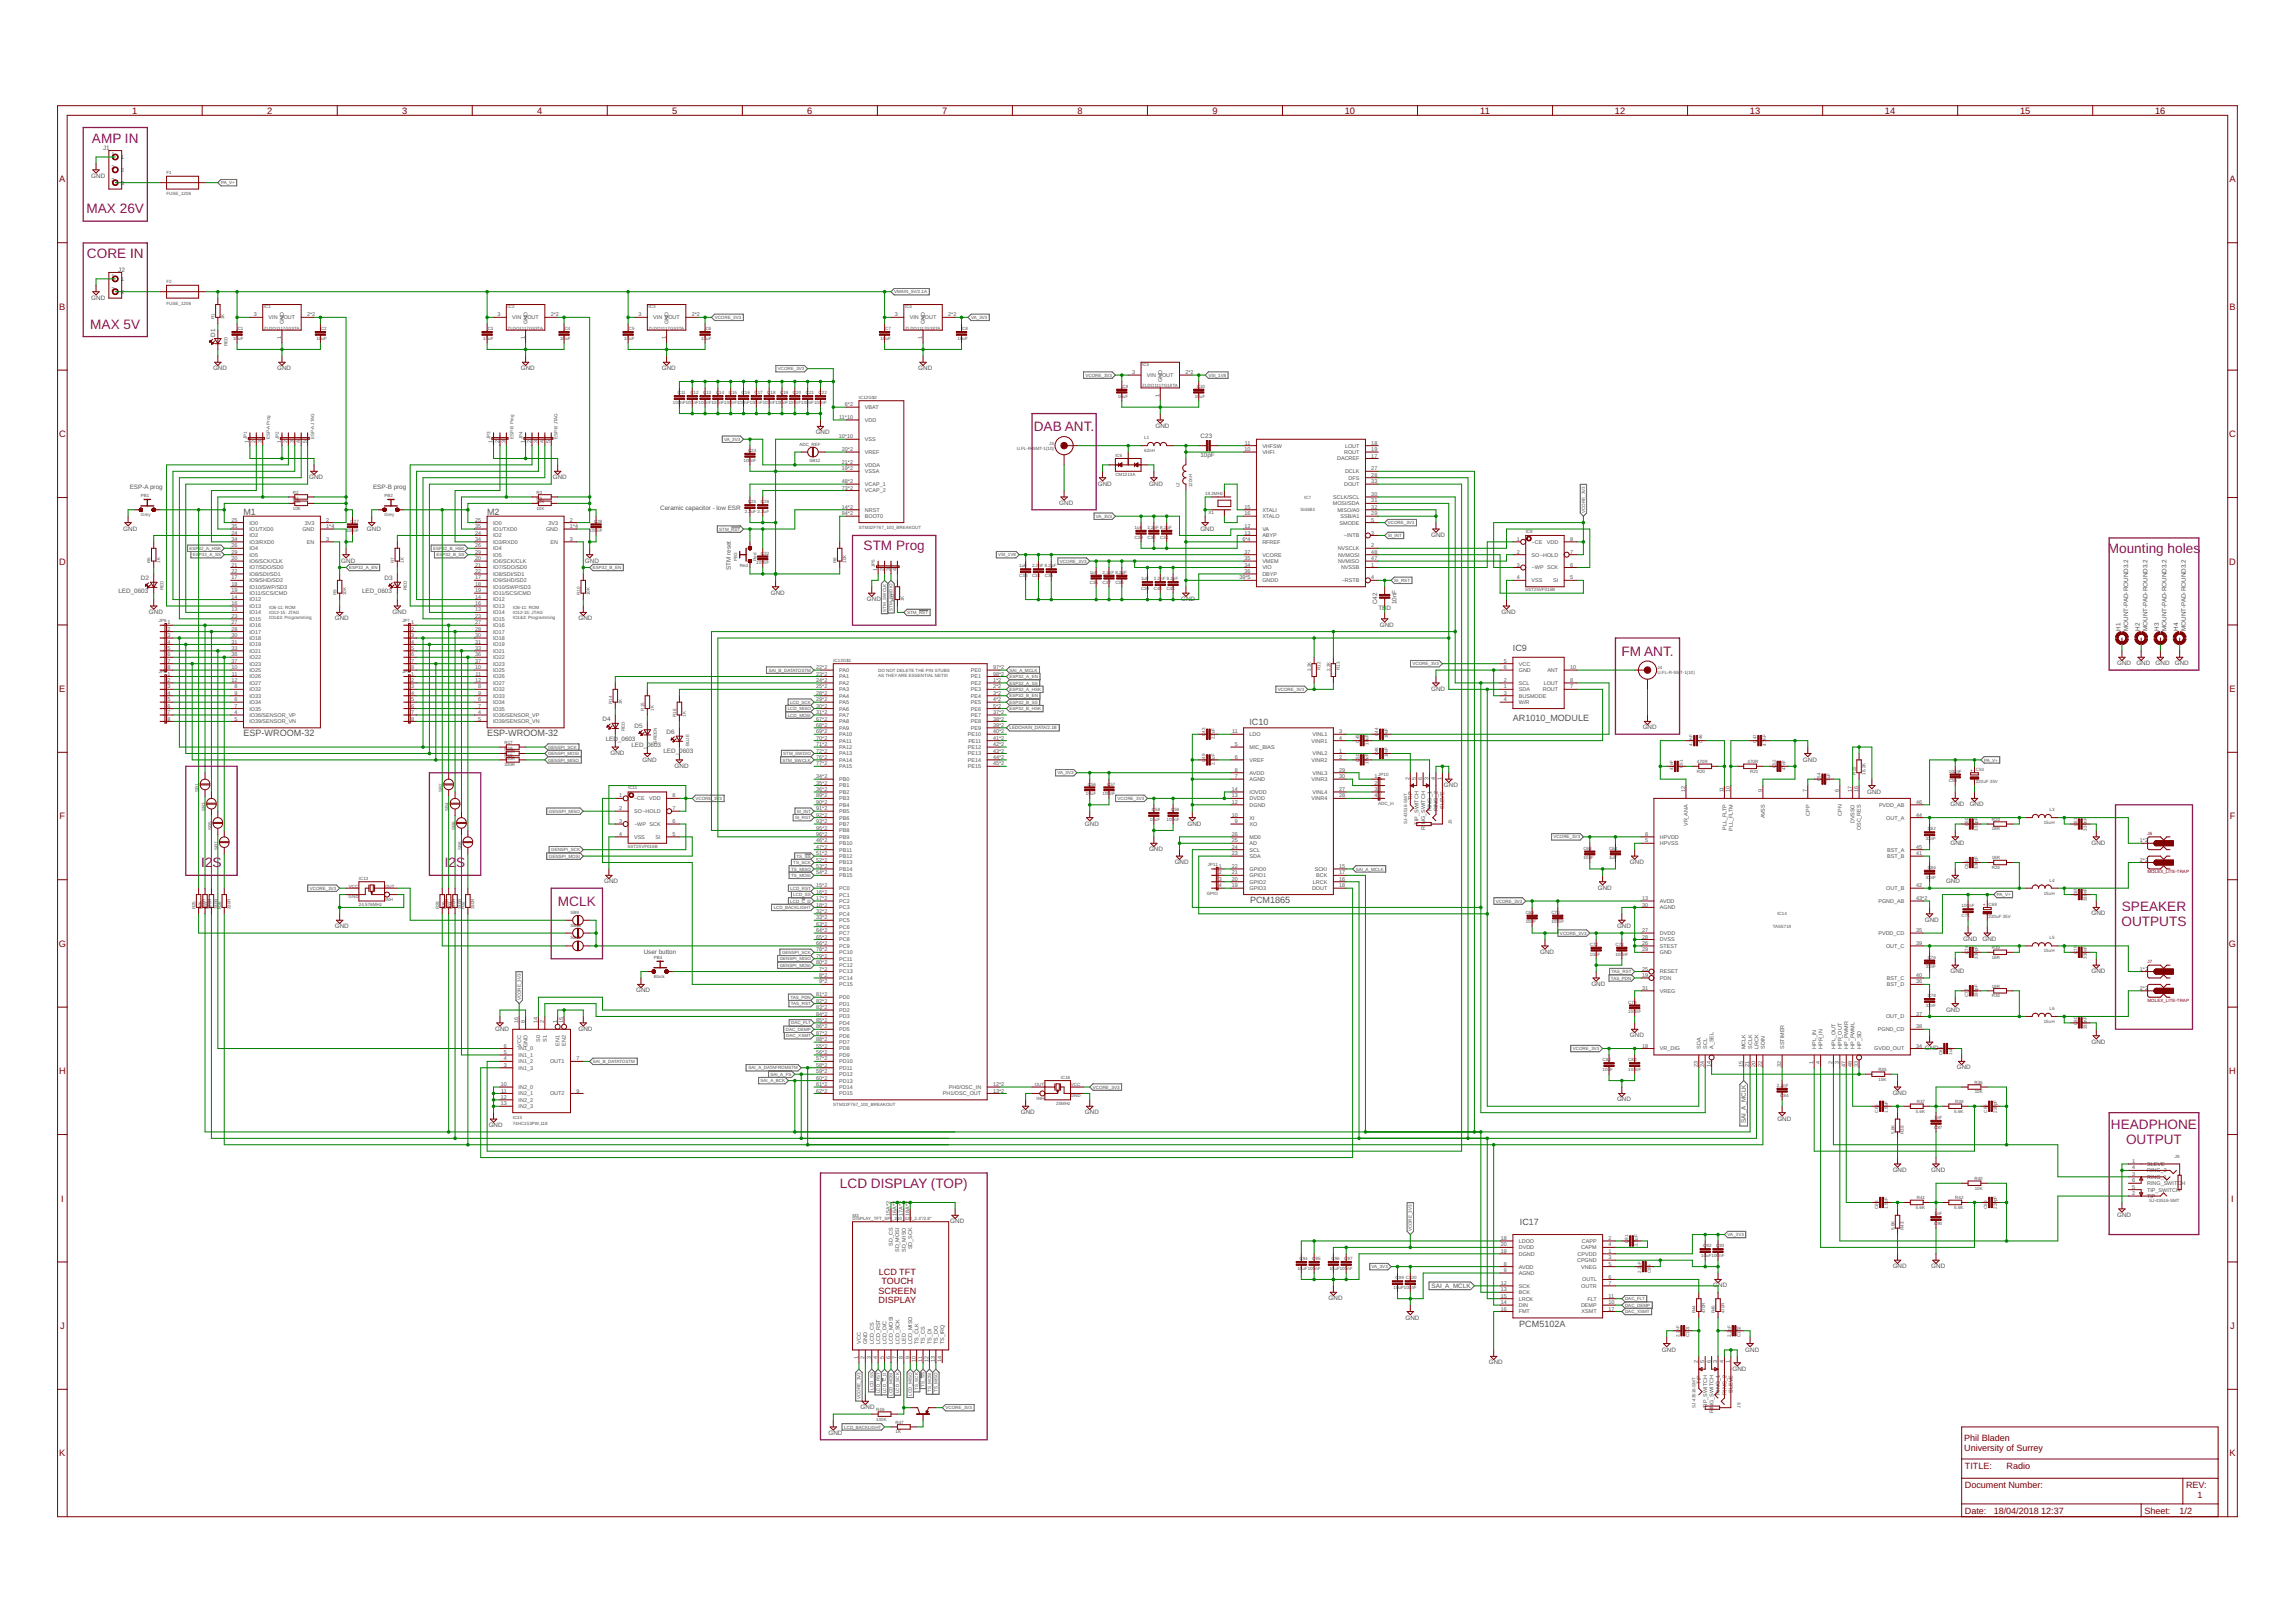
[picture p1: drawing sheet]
<svg xmlns="http://www.w3.org/2000/svg" width="1000mm" height="707mm" viewBox="0 0 1000 707" stroke-linecap="round" stroke-linejoin="round" font-family="sans-serif">
<defs><g id="words">
<g font-size="5.9" fill="#800080">
<text x="40.1" y="62.1">AMP IN</text>
<text x="37.7" y="92.8">MAX 26V</text>
<text x="37.9" y="112.4">CORE IN</text>
<text x="39.3" y="143.1">MAX 5V</text>
<text x="450.5" y="187.8">DAB ANT.</text>
<text x="376.3" y="239.5">STM Prog</text>
<text x="918.6" y="240.9">Mounting holes</text>
<text x="706.6" y="285.6">FM ANT.</text>
<text x="87.7" y="377.8">I2</text>
<text x="92.6" y="377.8">S</text>
<text x="193.9" y="377.8">I2</text>
<text x="198.8" y="377.8">S</text>
<text x="243.2" y="394.6">MCLK</text>
<text x="924.7" y="397">SPEAKER</text>
<text x="924.5" y="403.3">OUTPUTS</text>
<text x="919.9" y="492">HEADPHONE</text>
<text x="926.5" y="498.3">OUTPUT</text>
<text x="366" y="517.5">LCD DISPLAY (TOP)</text>
</g>
<g font-size="4" fill="#800000">
<text x="57.6" y="49.6">1</text>
<text x="116.4" y="49.6">2</text>
<text x="175.3" y="49.6">3</text>
<text x="234.1" y="49.6">4</text>
<text x="293" y="49.6">5</text>
<text x="351.8" y="49.6">6</text>
<text x="410.6" y="49.6">7</text>
<text x="469.5" y="49.6">8</text>
<text x="528.3" y="49.6">9</text>
<text x="586.1" y="49.6">10</text>
<text x="645.1" y="49.6">11</text>
<text x="703.8" y="49.6">12</text>
<text x="762.6" y="49.6">13</text>
<text x="821.4" y="49.6">14</text>
<text x="880.3" y="49.6">15</text>
<text x="939.1" y="49.6">16</text>
<text x="25.8" y="79.4">A</text>
<text x="971.6" y="79.4">A</text>
<text x="25.8" y="134.9">B</text>
<text x="971.6" y="134.9">B</text>
<text x="25.7" y="190.4">C</text>
<text x="971.4" y="190.4">C</text>
<text x="25.7" y="245.9">D</text>
<text x="971.4" y="245.9">D</text>
<text x="25.8" y="301.4">E</text>
<text x="971.6" y="301.4">E</text>
<text x="26" y="356.9">F</text>
<text x="971.7" y="356.9">F</text>
<text x="25.6" y="412.4">G</text>
<text x="971.3" y="412.4">G</text>
<text x="25.7" y="467.9">H</text>
<text x="971.4" y="467.9">H</text>
<text x="26.6" y="523.4">I</text>
<text x="972.4" y="523.4">I</text>
<text x="26.2" y="578.9">J</text>
<text x="971.9" y="578.9">J</text>
<text x="25.8" y="634.4">K</text>
<text x="971.6" y="634.4">K</text>
</g>
<g font-size="4" fill="#505050">
<text x="106.1" y="320.5">ESP-WROOM-32</text>
<text x="212.2" y="320.5">ESP-WROOM-32</text>
</g>
<g font-size="3.9" fill="#505050">
<text x="106.1" y="224.2">M1</text>
<text x="212.2" y="224.2">M2</text>
<text x="659.3" y="283.5">IC9</text>
<text x="544.5" y="315.9">IC10</text>
<text x="659.3" y="314.2">AR1010_MODULE</text>
<text x="544.7" y="393.3">PCM1865</text>
<text x="662.4" y="533.6">IC17</text>
<text x="662.1" y="578">PCM5102A</text>
</g>
<g font-size="3.9" fill="#800000">
<text x="383" y="555.2">LCD TFT</text>
<text x="382.9" y="563.6">SCREEN</text>
<text x="384.1" y="559.4">TOUCH</text>
<text x="382.9" y="567.8">DISPLAY</text>
<text x="856" y="627.7">Phil Bladen</text>
<text x="856" y="631.9">University of Surrey</text>
<text x="856.3" y="639.7">TITLE:</text>
<text x="874.4" y="639.7">Radio</text>
<text x="856.3" y="648.1">Document Number:</text>
<text x="952.6" y="648.1">REV:</text>
<text x="957.7" y="652.6">1</text>
<text x="856.3" y="659.3">Date:</text>
<text x="868.8" y="659.3">18/04/2018</text>
<text x="889.6" y="659.3">12:37</text>
<text x="934.5" y="659.3">Sheet:</text>
<text x="949.9" y="659.3">1/2</text>
</g>
<g font-size="2.8" fill="#505050">
<text x="44.9" y="65.3">J1</text>
<text x="39.8" y="77.5">GND</text>
<text x="51.5" y="118.4">J2</text>
<text x="39.8" y="130.6">GND</text>
<text x="93.8" y="146.6" transform="rotate(-90 93.8 146.6)">D1</text>
<text x="92.8" y="161.3">GND</text>
<text x="120.8" y="161.3">GND</text>
<text x="226.9" y="161.3">GND</text>
<text x="288.4" y="161.3">GND</text>
<text x="400.2" y="161.3">GND</text>
<text x="355.5" y="189.2">GND</text>
<text x="503.5" y="186.4">GND</text>
<text x="523.2" y="190.9">C23</text>
<text x="523.1" y="199.3">10pF</text>
<text x="134.7" y="208.8">GND</text>
<text x="240.9" y="208.8">GND</text>
<text x="56.5" y="212.8">ESP-A prog</text>
<text x="162.5" y="212.8">ESP-B prog</text>
<text x="478.4" y="211.6">GND</text>
<text x="500.7" y="211.6">GND</text>
<text x="461.6" y="220">GND</text>
<text x="287.7" y="222.1">Ceramic capacitor - low ESR</text>
<text x="53.7" y="231.1">GND</text>
<text x="159.9" y="231.1">GND</text>
<text x="523.1" y="231.1">GND</text>
<text x="623.7" y="233.9">GND</text>
<text x="148.7" y="245.1">GND</text>
<text x="254.9" y="245.1">GND</text>
<text x="318.4" y="248.3" transform="rotate(-90 318.4 248.3)">STM reset</text>
<text x="61.4" y="252.8">D2</text>
<text x="167.6" y="252.8">D3</text>
<text x="51.6" y="258.4">LED_0603</text>
<text x="157.8" y="258.4">LED_0603</text>
<text x="335.9" y="259.1">GND</text>
<text x="377.8" y="261.9">GND</text>
<text x="514.7" y="261.9">GND</text>
<text x="600.2" y="263.1" transform="rotate(-90 600.2 263.1)">C42</text>
<text x="608.6" y="263.2" transform="rotate(-90 608.6 263.2)">10nF</text>
<text x="64.9" y="267.5">GND</text>
<text x="171.1" y="267.5">GND</text>
<text x="600.7" y="265.9">TB</text>
<text x="604.2" y="265.9">D</text>
<text x="654.4" y="267.5">GND</text>
<text x="145.9" y="270.2">GND</text>
<text x="252.1" y="270.2">GND</text>
<text x="601.3" y="273">GND</text>
<text x="924.1" y="274.9" transform="rotate(-90 924.1 274.9)">H1</text>
<text x="927.4" y="274.9" transform="rotate(-90 927.4 274.9)">MOUNT-PAD-ROUND3.2</text>
<text x="932.4" y="274.9" transform="rotate(-90 932.4 274.9)">H2</text>
<text x="935.8" y="274.9" transform="rotate(-90 935.8 274.9)">MOUNT-PAD-ROUND3.2</text>
<text x="940.8" y="274.9" transform="rotate(-90 940.8 274.9)">H3</text>
<text x="944.2" y="274.9" transform="rotate(-90 944.2 274.9)">MOUNT-PAD-ROUND3.2</text>
<text x="949.2" y="274.9" transform="rotate(-90 949.2 274.9)">H4</text>
<text x="952.6" y="274.9" transform="rotate(-90 952.6 274.9)">MOUNT-PAD-ROUND3.2</text>
<text x="922.6" y="289.8">GND</text>
<text x="931" y="289.8">GND</text>
<text x="939.4" y="289.8">GND</text>
<text x="947.8" y="289.8">GND</text>
<text x="623.7" y="301">GND</text>
<text x="262.6" y="314.2">D4</text>
<text x="276.5" y="317">D5</text>
<text x="715.9" y="317.7">GND</text>
<text x="264" y="322.6">LED_0603</text>
<text x="290.5" y="319.8">D6</text>
<text x="266.1" y="328.9">GND</text>
<text x="275.1" y="325.4">LED_0603</text>
<text x="289.1" y="328.2">LED_0603</text>
<text x="280" y="331.7">GND</text>
<text x="294" y="334.5">GND</text>
<text x="785.7" y="331.7">GND</text>
<text x="629.3" y="342.9">GND</text>
<text x="813.7" y="345.7">GND</text>
<text x="850" y="351.3">GND</text>
<text x="858.4" y="351.3">GND</text>
<text x="472.8" y="359.6">GND</text>
<text x="517.5" y="359.6">GND</text>
<text x="500.7" y="370.8">GND</text>
<text x="850" y="368">GND</text>
<text x="911.4" y="368">GND</text>
<text x="511.9" y="376.4">GND</text>
<text x="710.3" y="376.4">GND</text>
<text x="263.3" y="384.8">GND</text>
<text x="696.3" y="387.6">GND</text>
<text x="848" y="384.8">GND</text>
<text x="838.8" y="401.6">GND</text>
<text x="911.4" y="398.8">GND</text>
<text x="145.9" y="404.3">GND</text>
<text x="704.7" y="404.3">GND</text>
<text x="855.6" y="409.9">GND</text>
<text x="863.9" y="409.9">GND</text>
<text x="280.5" y="415.4">User button</text>
<text x="671.2" y="415.5">GND</text>
<text x="850" y="423.9">GND</text>
<text x="911.4" y="423.9">GND</text>
<text x="693.5" y="429.5">GND</text>
<text x="277.2" y="432.3">GND</text>
<text x="848" y="440.7">GND</text>
<text x="215.8" y="449">GND</text>
<text x="252.1" y="449">GND</text>
<text x="710.3" y="451.8">GND</text>
<text x="911.4" y="454.6">GND</text>
<text x="838.8" y="457.4">GND</text>
<text x="852.8" y="465.8">GND</text>
<text x="704.7" y="479.8">GND</text>
<text x="824.8" y="477">GND</text>
<text x="444.9" y="485.4">GND</text>
<text x="472.8" y="485.4">GND</text>
<text x="213" y="491">GND</text>
<text x="760.8" y="489.4" transform="rotate(-90 760.8 489.4)">SAI_A_MCLK</text>
<text x="774.5" y="488.2">GND</text>
<text x="824.8" y="510.5">GND</text>
<text x="841.6" y="510.5">GND</text>
<text x="414.1" y="532.9">GND</text>
<text x="922.6" y="530.1">GND</text>
<text x="824.8" y="552.4">GND</text>
<text x="841.6" y="552.4">GND</text>
<text x="623.9" y="561.1">SAI_A_MCLK</text>
<text x="746.6" y="560.8">G</text>
<text x="748.7" y="560.8">ND</text>
<text x="579" y="566.4">GND</text>
<text x="612.5" y="574.8">GND</text>
<text x="724.2" y="588.7">GND</text>
<text x="760.6" y="588.7">GND</text>
<text x="648.8" y="594.3">GND</text>
<text x="755" y="597.1">GND</text>
<text x="375" y="613.9">GND</text>
<text x="361" y="625.1">GND</text>
</g>
<g font-size="2.4" fill="#505050">
<text x="48.5" y="68">1</text>
<text x="52.8" y="69.2">1</text>
<text x="48.5" y="73.6">2</text>
<text x="52.8" y="74.8">2</text>
<text x="48.5" y="79.2">3</text>
<text x="52.8" y="80.4">3</text>
<text x="48.5" y="121.1">1</text>
<text x="52.8" y="122.3">1</text>
<text x="48.5" y="126.7">2</text>
<text x="52.8" y="127.9">2</text>
<text x="110.6" y="137.8">3</text>
<text x="133.8" y="137.8">2*2</text>
<text x="216.8" y="137.8">3</text>
<text x="240" y="137.8">2*2</text>
<text x="278.2" y="137.8">3</text>
<text x="301.5" y="137.8">2*2</text>
<text x="390" y="137.8">3</text>
<text x="413.2" y="137.8">2*2</text>
<text x="117.1" y="139.1">VIN VOUT</text>
<text x="123.7" y="141.3" transform="rotate(-90 123.7 141.3)">GND</text>
<text x="223.2" y="139.1">VIN VOUT</text>
<text x="229.9" y="141.3" transform="rotate(-90 229.9 141.3)">GND</text>
<text x="284.7" y="139.1">VIN VOUT</text>
<text x="291.3" y="141.3" transform="rotate(-90 291.3 141.3)">GND</text>
<text x="396.4" y="139.1">VIN VOUT</text>
<text x="403.1" y="141.3" transform="rotate(-90 403.1 141.3)">GND</text>
<text x="122.5" y="147.7" transform="rotate(-90 122.5 147.7)">1</text>
<text x="228.6" y="147.7" transform="rotate(-90 228.6 147.7)">1</text>
<text x="290.1" y="147.7" transform="rotate(-90 290.1 147.7)">1</text>
<text x="401.9" y="147.7" transform="rotate(-90 401.9 147.7)">1</text>
<text x="493.4" y="163">3</text>
<text x="499.8" y="164.2">VIN VOUT</text>
<text x="506.5" y="166.4" transform="rotate(-90 506.5 166.4)">GND</text>
<text x="516.6" y="163">2*2</text>
<text x="505.2" y="172.9" transform="rotate(-90 505.2 172.9)">1</text>
<text x="368.2" y="177">6*2</text>
<text x="376.9" y="178.2">VBAT</text>
<text x="365.7" y="182.5">11*10</text>
<text x="376.9" y="183.8">VDD</text>
<text x="365.6" y="190.9">10*10</text>
<text x="108.5" y="193" transform="rotate(-90 108.5 193)">1</text>
<text x="111.3" y="193" transform="rotate(-90 111.3 193)">2</text>
<text x="114.1" y="193" transform="rotate(-90 114.1 193)">3</text>
<text x="122.5" y="193" transform="rotate(-90 122.5 193)">1</text>
<text x="125.3" y="193" transform="rotate(-90 125.3 193)">2</text>
<text x="128.1" y="193" transform="rotate(-90 128.1 193)">3</text>
<text x="130.9" y="193" transform="rotate(-90 130.9 193)">4</text>
<text x="133.7" y="193" transform="rotate(-90 133.7 193)">5</text>
<text x="214.7" y="193" transform="rotate(-90 214.7 193)">1</text>
<text x="217.5" y="193" transform="rotate(-90 217.5 193)">2</text>
<text x="220.3" y="193" transform="rotate(-90 220.3 193)">3</text>
<text x="228.6" y="193" transform="rotate(-90 228.6 193)">1</text>
<text x="231.4" y="193" transform="rotate(-90 231.4 193)">2</text>
<text x="234.2" y="193" transform="rotate(-90 234.2 193)">3</text>
<text x="237" y="193" transform="rotate(-90 237 193)">4</text>
<text x="239.8" y="193" transform="rotate(-90 239.8 193)">5</text>
<text x="366.9" y="196.5">20*2</text>
<text x="376.9" y="192.2">VSS</text>
<text x="376.9" y="197.7">VREF</text>
<text x="542.3" y="196.5">10</text>
<text x="542.5" y="193.7">11</text>
<text x="550.1" y="197.7">VHFI</text>
<text x="550.1" y="195">VHFSW</text>
<text x="585.7" y="197.7">ROUT</text>
<text x="586.1" y="194.9">LOUT</text>
<text x="597.6" y="193.7">18</text>
<text x="597.6" y="196.5">19</text>
<text x="366.9" y="202.1">21*2</text>
<text x="376.9" y="203.3">VDDA</text>
<text x="582.7" y="200.5">DACREF</text>
<text x="597.6" y="199.3">17</text>
<text x="366.9" y="204.9">19*2</text>
<text x="376.9" y="206.1">VSSA</text>
<text x="586.1" y="206.1">DCLK</text>
<text x="587.7" y="208.9">DFS</text>
<text x="597.6" y="204.9">27</text>
<text x="597.6" y="207.7">28</text>
<text x="366.9" y="210.5">48*2</text>
<text x="366.9" y="213.3">73*2</text>
<text x="376.9" y="211.7">VCAP_1</text>
<text x="376.9" y="214.5">VCAP_2</text>
<text x="585.7" y="211.7">DOUT</text>
<text x="597.6" y="210.5">33</text>
<text x="366.9" y="221.7">14*2</text>
<text x="542.3" y="221.7">15</text>
<text x="580.9" y="220.1">MOSI/SDA</text>
<text x="581" y="217.3">SCLK/SCL</text>
<text x="597.6" y="216.1">30</text>
<text x="597.6" y="218.9">31</text>
<text x="597.6" y="221.7">32</text>
<text x="100.9" y="227.2">25</text>
<text x="142.2" y="227.2">2</text>
<text x="207.1" y="227.2">25</text>
<text x="248.4" y="227.2">2</text>
<text x="366.9" y="224.5">94*2</text>
<text x="376.9" y="222.9">NRST</text>
<text x="376.9" y="225.7">BOOT0</text>
<text x="542.3" y="224.5">16</text>
<text x="550.1" y="222.9">XTALI</text>
<text x="550.1" y="225.7">XTALO</text>
<text x="582.9" y="222.9">MISO/A0</text>
<text x="584.1" y="225.7">SSB/A1</text>
<text x="597.6" y="227.2">5</text>
<text x="597.6" y="224.5">29</text>
<text x="100.9" y="230">35</text>
<text x="100.9" y="232.8">24</text>
<text x="108.7" y="231.3">IO1/TXD0</text>
<text x="108.7" y="228.5">IO0</text>
<text x="131.8" y="231.3">GND</text>
<text x="132.8" y="228.5">3V3</text>
<text x="142.2" y="230">1*4</text>
<text x="207.1" y="230">35</text>
<text x="207.1" y="232.8">24</text>
<text x="214.8" y="231.3">IO1/TXD0</text>
<text x="214.8" y="228.5">IO0</text>
<text x="238" y="231.3">GND</text>
<text x="239" y="228.5">3V3</text>
<text x="248.4" y="230">1*4</text>
<text x="542.3" y="230">12</text>
<text x="542.3" y="232.8">13</text>
<text x="550.1" y="231.3">VA</text>
<text x="583.8" y="228.5">SMODE</text>
<text x="597.6" y="232.8">3</text>
<text x="100.9" y="235.6">34</text>
<text x="100.9" y="238.4">26</text>
<text x="108.7" y="236.9">IO3/RXD0</text>
<text x="108.7" y="234.1">IO2</text>
<text x="108.7" y="239.7">IO4</text>
<text x="133.8" y="236.9">EN</text>
<text x="142.2" y="235.6">3</text>
<text x="207.1" y="235.6">34</text>
<text x="207.1" y="238.4">26</text>
<text x="214.8" y="236.9">IO3/RXD0</text>
<text x="214.8" y="234.1">IO2</text>
<text x="214.8" y="239.7">IO4</text>
<text x="239.9" y="236.9">EN</text>
<text x="248.4" y="235.6">3</text>
<text x="541.4" y="235.6">6*4</text>
<text x="550.1" y="236.9">RFREF</text>
<text x="550.1" y="234.1">ABYP</text>
<text x="583" y="239.6">NVSCLK</text>
<text x="585.7" y="234.1">~INTB</text>
<text x="597.6" y="238.4">2</text>
<text x="661" y="235.6">1</text>
<text x="667.4" y="236.9">~CE</text>
<text x="674.1" y="236.9">VDD</text>
<text x="684.2" y="235.6">8</text>
<text x="100.9" y="244">20</text>
<text x="100.9" y="241.2">29</text>
<text x="108.7" y="245.2">IO6/SCK/CLK</text>
<text x="108.7" y="242.4">IO5</text>
<text x="207.1" y="244">20</text>
<text x="207.1" y="241.2">29</text>
<text x="214.8" y="245.2">IO6/SCK/CLK</text>
<text x="214.8" y="242.4">IO5</text>
<text x="542.3" y="244">35</text>
<text x="542.3" y="241.2">37</text>
<text x="550.1" y="245.2">VMEM</text>
<text x="550.1" y="242.4">VCORE</text>
<text x="583.1" y="245.2">NVMISO</text>
<text x="583.1" y="242.4">NVMOSI</text>
<text x="597.6" y="244">47</text>
<text x="597.6" y="241.2">48</text>
<text x="661" y="241.2">2</text>
<text x="667.4" y="242.4">SO~HOLD</text>
<text x="684.2" y="241.2">7</text>
<text x="100.9" y="246.8">21</text>
<text x="100.9" y="249.6">22</text>
<text x="108.7" y="248">IO7/SDO/SD0</text>
<text x="108.7" y="250.8">IO8/SDI/SD1</text>
<text x="207.1" y="246.8">21</text>
<text x="207.1" y="249.6">22</text>
<text x="214.8" y="248">IO7/SDO/SD0</text>
<text x="214.8" y="250.8">IO8/SDI/SD1</text>
<text x="382.3" y="248.9" transform="rotate(-90 382.3 248.9)">1</text>
<text x="385.1" y="248.9" transform="rotate(-90 385.1 248.9)">2</text>
<text x="387.9" y="248.9" transform="rotate(-90 387.9 248.9)">3</text>
<text x="390.7" y="248.9" transform="rotate(-90 390.7 248.9)">4</text>
<text x="542.3" y="246.8">34</text>
<text x="542.3" y="249.6">36</text>
<text x="550.1" y="248">VIO</text>
<text x="550.1" y="250.8">DBYP</text>
<text x="584.4" y="248">NVSSB</text>
<text x="597.6" y="246.8">1</text>
<text x="661" y="246.8">3</text>
<text x="667.4" y="248">~WP SCK</text>
<text x="684.2" y="246.8">6</text>
<text x="100.9" y="255.2">18</text>
<text x="100.9" y="252.4">17</text>
<text x="100.9" y="258">19</text>
<text x="108.7" y="256.4">IO10/SWP/SD3</text>
<text x="108.7" y="253.6">IO9/SHD/SD2</text>
<text x="207.1" y="255.2">18</text>
<text x="207.1" y="252.4">17</text>
<text x="207.1" y="258">19</text>
<text x="214.8" y="256.4">IO10/SWP/SD3</text>
<text x="214.8" y="253.6">IO9/SHD/SD2</text>
<text x="540.1" y="252.4">39*5</text>
<text x="550.1" y="253.6">GNDD</text>
<text x="584.7" y="253.6">~RSTB</text>
<text x="597.6" y="252.4">4</text>
<text x="661" y="252.4">4</text>
<text x="667.4" y="253.6">VSS</text>
<text x="676.8" y="253.6">SI</text>
<text x="684.2" y="252.4">5</text>
<text x="100.9" y="260.8">14</text>
<text x="100.9" y="263.6">16</text>
<text x="108.7" y="259.2">IO11/SCS/CMD</text>
<text x="108.7" y="262">IO12</text>
<text x="207.1" y="260.8">14</text>
<text x="207.1" y="263.6">16</text>
<text x="214.8" y="259.2">IO11/SCS/CMD</text>
<text x="214.8" y="262">IO12</text>
<text x="100.9" y="266.4">13</text>
<text x="100.9" y="269.2">23</text>
<text x="108.7" y="264.8">IO13</text>
<text x="108.7" y="267.6">IO14</text>
<text x="207.1" y="266.4">13</text>
<text x="207.1" y="269.2">23</text>
<text x="214.8" y="264.8">IO13</text>
<text x="214.8" y="267.6">IO14</text>
<text x="73" y="271.9">1</text>
<text x="73" y="274.7">2</text>
<text x="100.9" y="271.9">27</text>
<text x="100.9" y="274.7">28</text>
<text x="108.7" y="270.4">IO15</text>
<text x="108.7" y="273.2">IO16</text>
<text x="108.7" y="276">IO17</text>
<text x="179.1" y="271.9">1</text>
<text x="179.1" y="274.7">2</text>
<text x="207.1" y="271.9">27</text>
<text x="207.1" y="274.7">28</text>
<text x="214.8" y="270.4">IO15</text>
<text x="214.8" y="273.2">IO16</text>
<text x="214.8" y="276">IO17</text>
<text x="73" y="277.5">3</text>
<text x="73" y="280.3">4</text>
<text x="100.9" y="277.5">30</text>
<text x="100.9" y="280.3">31</text>
<text x="108.7" y="278.8">IO18</text>
<text x="108.7" y="281.6">IO19</text>
<text x="179.1" y="277.5">3</text>
<text x="179.1" y="280.3">4</text>
<text x="207.1" y="277.5">30</text>
<text x="207.1" y="280.3">31</text>
<text x="214.8" y="278.8">IO18</text>
<text x="214.8" y="281.6">IO19</text>
<text x="73" y="283.1">5</text>
<text x="73" y="285.9">6</text>
<text x="100.9" y="283.1">33</text>
<text x="100.9" y="285.9">36</text>
<text x="108.7" y="284.4">IO21</text>
<text x="108.7" y="287.1">IO22</text>
<text x="179.1" y="283.1">5</text>
<text x="179.1" y="285.9">6</text>
<text x="207.1" y="283.1">33</text>
<text x="207.1" y="285.9">36</text>
<text x="214.8" y="284.4">IO21</text>
<text x="214.8" y="287.1">IO22</text>
<text x="73" y="288.7">7</text>
<text x="73" y="291.5">8</text>
<text x="100.9" y="288.7">37</text>
<text x="100.9" y="291.5">10</text>
<text x="108.7" y="289.9">IO23</text>
<text x="108.7" y="292.7">IO25</text>
<text x="179.1" y="288.7">7</text>
<text x="179.1" y="291.5">8</text>
<text x="207.1" y="288.7">37</text>
<text x="207.1" y="291.5">10</text>
<text x="214.8" y="289.9">IO23</text>
<text x="214.8" y="292.7">IO25</text>
<text x="355.7" y="291.5">22*2</text>
<text x="365.7" y="292.7">PA0</text>
<text x="423.1" y="292.7">PE0</text>
<text x="432.8" y="291.5">97*2</text>
<text x="655.4" y="288.7">5</text>
<text x="655.4" y="291.5">6</text>
<text x="661.9" y="289.9">VCC</text>
<text x="661.9" y="292.7">GND</text>
<text x="674.3" y="292.7">ANT</text>
<text x="684.2" y="291.5">10</text>
<text x="73" y="294.3">1</text>
<text x="73" y="297.1">2</text>
<text x="73" y="299.9">3</text>
<text x="100.9" y="297.1">12</text>
<text x="101.1" y="294.3">11</text>
<text x="102.2" y="299.9">8</text>
<text x="108.7" y="295.5">IO26</text>
<text x="108.7" y="298.3">IO27</text>
<text x="179.1" y="294.3">1</text>
<text x="179.1" y="297.1">2</text>
<text x="179.1" y="299.9">3</text>
<text x="207.1" y="297.1">12</text>
<text x="207.2" y="294.3">11</text>
<text x="208.4" y="299.9">8</text>
<text x="214.8" y="295.5">IO26</text>
<text x="214.8" y="298.3">IO27</text>
<text x="355.7" y="294.3">23*2</text>
<text x="355.7" y="297.1">24*2</text>
<text x="355.7" y="299.9">25*2</text>
<text x="365.7" y="295.5">PA1</text>
<text x="365.7" y="298.3">PA2</text>
<text x="423.1" y="295.5">PE1</text>
<text x="423.1" y="298.3">PE2</text>
<text x="432.8" y="294.3">98*2</text>
<text x="432.8" y="297.1">1*2</text>
<text x="432.8" y="299.9">2*2</text>
<text x="655.4" y="299.9">1</text>
<text x="655.4" y="297.1">2</text>
<text x="661.9" y="298.3">SCL</text>
<text x="672.7" y="298.3">LOUT</text>
<text x="684.2" y="297.1">8</text>
<text x="684.2" y="299.9">7</text>
<text x="73" y="302.7">4</text>
<text x="73" y="305.5">5</text>
<text x="102.2" y="305.5">6</text>
<text x="102.2" y="302.7">9</text>
<text x="108.7" y="301.1">IO32</text>
<text x="108.7" y="303.9">IO33</text>
<text x="179.1" y="302.7">4</text>
<text x="179.1" y="305.5">5</text>
<text x="208.4" y="305.5">6</text>
<text x="208.4" y="302.7">9</text>
<text x="214.8" y="301.1">IO32</text>
<text x="214.8" y="303.9">IO33</text>
<text x="355.7" y="302.7">28*2</text>
<text x="355.7" y="305.5">29*2</text>
<text x="365.7" y="301.1">PA3</text>
<text x="365.7" y="303.9">PA4</text>
<text x="423.1" y="301.1">PE3</text>
<text x="423.1" y="303.9">PE4</text>
<text x="432.8" y="302.7">3*2</text>
<text x="432.8" y="305.5">4*2</text>
<text x="655.4" y="302.7">3</text>
<text x="655.4" y="305.5">4</text>
<text x="661.9" y="301.1">SDA</text>
<text x="661.9" y="303.9">BUSMODE</text>
<text x="672.3" y="301.1">ROUT</text>
<text x="73" y="308.3">6</text>
<text x="73" y="311.1">7</text>
<text x="102.2" y="311.1">4</text>
<text x="102.2" y="308.3">7</text>
<text x="108.7" y="306.7">IO34</text>
<text x="108.7" y="309.5">IO35</text>
<text x="179.1" y="308.3">6</text>
<text x="179.1" y="311.1">7</text>
<text x="208.4" y="311.1">4</text>
<text x="208.4" y="308.3">7</text>
<text x="214.8" y="306.7">IO34</text>
<text x="214.8" y="309.5">IO35</text>
<text x="355.7" y="308.3">30*2</text>
<text x="355.7" y="311.1">31*2</text>
<text x="365.7" y="306.7">PA5</text>
<text x="365.7" y="309.5">PA6</text>
<text x="423.1" y="306.7">PE5</text>
<text x="423.1" y="309.5">PE6</text>
<text x="432.8" y="308.3">5*2</text>
<text x="432.8" y="311.1">37*2</text>
<text x="661.9" y="306.7">W/R</text>
<text x="73" y="313.9">8</text>
<text x="102.2" y="313.9">5</text>
<text x="108.7" y="312.3">IO36/SENSOR_VP</text>
<text x="108.7" y="315.1">IO39/SENSOR_VN</text>
<text x="179.1" y="313.9">8</text>
<text x="208.4" y="313.9">5</text>
<text x="214.8" y="312.3">IO36/SENSOR_VP</text>
<text x="214.8" y="315.1">IO39/SENSOR_VN</text>
<text x="355.7" y="313.9">67*2</text>
<text x="355.7" y="316.7">68*2</text>
<text x="365.7" y="312.3">PA7</text>
<text x="365.7" y="315.1">PA8</text>
<text x="365.7" y="317.9">PA9</text>
<text x="423.1" y="312.3">PE7</text>
<text x="423.1" y="315.1">PE8</text>
<text x="423.1" y="317.9">PE9</text>
<text x="432.8" y="313.9">38*2</text>
<text x="432.8" y="316.7">39*2</text>
<text x="355.7" y="319.4">69*2</text>
<text x="355.7" y="322.2">70*2</text>
<text x="365.7" y="320.7">PA10</text>
<text x="365.7" y="323.5">PA11</text>
<text x="421.8" y="320.7">PE10</text>
<text x="422" y="323.5">PE11</text>
<text x="432.8" y="319.4">40*2</text>
<text x="432.8" y="322.2">41*2</text>
<text x="536.9" y="319.4">11</text>
<text x="544.5" y="320.7">LDO</text>
<text x="571.5" y="323.5">VINR1</text>
<text x="571.9" y="320.7">VINL1</text>
<text x="583.6" y="319.4">3</text>
<text x="583.6" y="322.2">4</text>
<text x="355.7" y="325">71*2</text>
<text x="355.7" y="327.8">72*2</text>
<text x="365.7" y="326.3">PA12</text>
<text x="365.7" y="329.1">PA13</text>
<text x="421.8" y="326.3">PE12</text>
<text x="421.8" y="329.1">PE13</text>
<text x="432.8" y="325">42*2</text>
<text x="432.8" y="327.8">43*2</text>
<text x="538.1" y="325">5</text>
<text x="544.5" y="326.3">MIC_BIAS</text>
<text x="571.9" y="329.1">VINL2</text>
<text x="583.6" y="327.8">1</text>
<text x="355.7" y="330.6">76*2</text>
<text x="355.7" y="333.4">77*2</text>
<text x="365.7" y="331.8">PA14</text>
<text x="365.7" y="334.6">PA15</text>
<text x="421.8" y="331.8">PE14</text>
<text x="421.8" y="334.6">PE15</text>
<text x="432.8" y="330.6">44*2</text>
<text x="432.8" y="333.4">45*2</text>
<text x="538.1" y="330.6">6</text>
<text x="544.5" y="331.8">VREF</text>
<text x="571.5" y="331.8">VINR2</text>
<text x="583.6" y="330.6">2</text>
<text x="355.7" y="339">34*2</text>
<text x="355.7" y="341.8">35*2</text>
<text x="365.7" y="340.2">PB0</text>
<text x="538.1" y="339">7</text>
<text x="538.1" y="336.2">8</text>
<text x="544.5" y="340.2">AGND</text>
<text x="544.5" y="337.4">AVDD</text>
<text x="571.5" y="340.2">VINR3</text>
<text x="571.9" y="337.4">VINL3</text>
<text x="583.6" y="336.2">29</text>
<text x="583.6" y="339">30</text>
<text x="598.9" y="339">1</text>
<text x="598.9" y="341.8">2</text>
<text x="614.2" y="339.6" transform="rotate(-90 614.2 339.6)">2</text>
<text x="617" y="339.6" transform="rotate(-90 617 339.6)">5</text>
<text x="619.8" y="339.6" transform="rotate(-90 619.8 339.6)">6</text>
<text x="622.6" y="339.6" transform="rotate(-90 622.6 339.6)">3</text>
<text x="625.4" y="339.6" transform="rotate(-90 625.4 339.6)">4</text>
<text x="628.2" y="339.6" transform="rotate(-90 628.2 339.6)">1</text>
<text x="269.9" y="347.4">1</text>
<text x="293.1" y="347.4">8</text>
<text x="355.7" y="344.6">36*2</text>
<text x="355.7" y="347.4">89*2</text>
<text x="365.7" y="343">PB1</text>
<text x="365.7" y="345.8">PB2</text>
<text x="536.8" y="344.6">14</text>
<text x="536.8" y="347.4">13</text>
<text x="544.5" y="345.8">IOVDD</text>
<text x="571.9" y="345.8">VINL4</text>
<text x="583.6" y="344.6">27</text>
<text x="583.6" y="347.4">28</text>
<text x="598.9" y="344.6">3</text>
<text x="598.9" y="347.4">4</text>
<text x="734.3" y="345.2" transform="rotate(-90 734.3 345.2)">12</text>
<text x="751.1" y="345.2" transform="rotate(-90 751.1 345.2)">11</text>
<text x="753.9" y="345.2" transform="rotate(-90 753.9 345.2)">10</text>
<text x="767.9" y="345.2" transform="rotate(-90 767.9 345.2)">9</text>
<text x="787.4" y="345.2" transform="rotate(-90 787.4 345.2)">7</text>
<text x="801.4" y="345.2" transform="rotate(-90 801.4 345.2)">6</text>
<text x="807" y="345.2" transform="rotate(-90 807 345.2)">17</text>
<text x="809.8" y="345.2" transform="rotate(-90 809.8 345.2)">16</text>
<text x="269.9" y="353">2</text>
<text x="276.3" y="348.6">~CE</text>
<text x="282.9" y="348.6">VDD</text>
<text x="293.1" y="353">7</text>
<text x="355.7" y="350.2">90*2</text>
<text x="355.7" y="353">91*2</text>
<text x="365.7" y="348.6">PB3</text>
<text x="365.7" y="351.4">PB4</text>
<text x="536.8" y="350.2">12</text>
<text x="544.5" y="351.4">DGND</text>
<text x="544.5" y="348.6">DVDD</text>
<text x="571.5" y="348.6">VINR4</text>
<text x="615.4" y="348.5" transform="rotate(-90 615.4 348.5)">TIP</text>
<text x="623.8" y="353.3" transform="rotate(-90 623.8 353.3)">RING_1</text>
<text x="626.6" y="353.3" transform="rotate(-90 626.6 353.3)">RING_2</text>
<text x="629.4" y="352.4" transform="rotate(-90 629.4 352.4)">SLEVE</text>
<text x="818.8" y="351.4">PVDD_AB</text>
<text x="835.1" y="350.2">46</text>
<text x="269.9" y="358.6">3</text>
<text x="276.3" y="354.2">SO~HOLD</text>
<text x="276.3" y="359.8">~WP SCK</text>
<text x="293.1" y="358.6">6</text>
<text x="355.7" y="355.8">92*2</text>
<text x="355.7" y="358.6">93*2</text>
<text x="365.7" y="354.2">PB5</text>
<text x="365.7" y="357">PB6</text>
<text x="365.7" y="359.8">PB7</text>
<text x="536.8" y="355.8">10</text>
<text x="538.1" y="358.6">9</text>
<text x="544.5" y="359.8">XO</text>
<text x="544.5" y="357">XI</text>
<text x="618.2" y="359.2" transform="rotate(-90 618.2 359.2)">T</text>
<text x="618.2" y="357.7" transform="rotate(-90 618.2 357.7)">IP_SWITCH</text>
<text x="621" y="359" transform="rotate(-90 621 359)">NG_SWITCH</text>
<text x="735.6" y="359.8" transform="rotate(-90 735.6 359.8)">VR_ANA</text>
<text x="769.1" y="356.5" transform="rotate(-90 769.1 356.5)">AVSS</text>
<text x="788.6" y="355.2" transform="rotate(-90 788.6 355.2)">CPP</text>
<text x="802.6" y="355.4" transform="rotate(-90 802.6 355.4)">CPN</text>
<text x="808.2" y="358.7" transform="rotate(-90 808.2 358.7)">DVSSO</text>
<text x="822" y="357">OUT_A</text>
<text x="835.1" y="355.8">44</text>
<text x="269.9" y="364.1">4</text>
<text x="276.3" y="365.4">VSS</text>
<text x="285.7" y="365.4">SI</text>
<text x="293.1" y="364.1">5</text>
<text x="355.7" y="361.4">95*2</text>
<text x="355.7" y="364.1">96*2</text>
<text x="365.7" y="362.6">PB8</text>
<text x="365.7" y="365.4">PB9</text>
<text x="536.8" y="364.1">26</text>
<text x="544.5" y="365.4">MD0</text>
<text x="621" y="361.4" transform="rotate(-90 621 361.4)">RI</text>
<text x="716.9" y="364.1">8</text>
<text x="723.3" y="365.4">HPVDD</text>
<text x="752.3" y="361.5" transform="rotate(-90 752.3 361.5)">PLL_FLTP</text>
<text x="755.1" y="361.9" transform="rotate(-90 755.1 361.9)">PLL_FLTM</text>
<text x="811" y="361.7" transform="rotate(-90 811 361.7)">OSC_RES</text>
<text x="355.7" y="366.9">46*2</text>
<text x="355.7" y="369.7">47*2</text>
<text x="365.7" y="368.2">PB10</text>
<text x="365.7" y="371">PB11</text>
<text x="536.8" y="366.9">25</text>
<text x="536.8" y="369.7">24</text>
<text x="544.5" y="368.2">AD</text>
<text x="544.5" y="371">SCL</text>
<text x="716.9" y="366.9">5</text>
<text x="723.3" y="368.2">HPVSS</text>
<text x="822.4" y="371">BST_A</text>
<text x="835.1" y="369.7">45</text>
<text x="932.6" y="366.9">1*2</text>
<text x="941.2" y="368.2">P$1</text>
<text x="355.7" y="372.5">51*2</text>
<text x="355.7" y="375.3">52*2</text>
<text x="365.7" y="373.8">PB12</text>
<text x="365.7" y="376.6">PB13</text>
<text x="536.8" y="372.5">23</text>
<text x="544.5" y="373.8">SDA</text>
<text x="822.4" y="373.8">BST_B</text>
<text x="835.1" y="372.5">41</text>
<text x="932.6" y="375.3">2*2</text>
<text x="941.2" y="376.6">P$2</text>
<text x="355.7" y="378.1">53*2</text>
<text x="355.7" y="380.9">54*2</text>
<text x="365.7" y="379.3">PB14</text>
<text x="365.7" y="382.1">PB15</text>
<text x="531.2" y="378.1">1</text>
<text x="531.2" y="380.9">2</text>
<text x="531.2" y="383.7">3</text>
<text x="536.8" y="378.1">22</text>
<text x="536.8" y="380.9">21</text>
<text x="536.8" y="383.7">20</text>
<text x="544.5" y="379.3">GPIO0</text>
<text x="544.5" y="382.1">GPIO1</text>
<text x="572.9" y="379.3">SCKI</text>
<text x="573.6" y="382.1">BCK</text>
<text x="583.6" y="378.1">15</text>
<text x="583.6" y="380.9">17</text>
<text x="583.6" y="383.7">16</text>
<text x="355.7" y="386.5">15*2</text>
<text x="355.7" y="389.3">16*2</text>
<text x="365.7" y="387.7">PC0</text>
<text x="531.2" y="386.5">4</text>
<text x="536.8" y="386.5">19</text>
<text x="544.5" y="384.9">GPIO2</text>
<text x="544.5" y="387.7">GPIO3</text>
<text x="571.8" y="387.7">DOUT</text>
<text x="572.2" y="384.9">LRCK</text>
<text x="583.6" y="386.5">18</text>
<text x="822" y="387.7">OUT_B</text>
<text x="835.1" y="386.5">42</text>
<text x="355.7" y="392.1">17*2</text>
<text x="355.7" y="394.9">18*2</text>
<text x="365.7" y="390.5">PC1</text>
<text x="365.7" y="393.3">PC2</text>
<text x="715.6" y="392.1">13</text>
<text x="715.6" y="394.9">30</text>
<text x="723.3" y="393.3">AVDD</text>
<text x="818.6" y="393.3">PGND_AB</text>
<text x="835.1" y="392.1">43*2</text>
<text x="355.7" y="397.7">32*2</text>
<text x="355.7" y="400.5">33*2</text>
<text x="365.7" y="396.1">PC3</text>
<text x="365.7" y="398.9">PC4</text>
<text x="365.7" y="401.7">PC5</text>
<text x="723.3" y="396.1">AGND</text>
<text x="355.7" y="403.3">63*2</text>
<text x="355.7" y="406.1">64*2</text>
<text x="365.7" y="404.5">PC6</text>
<text x="365.7" y="407.3">PC7</text>
<text x="715.6" y="406.1">27</text>
<text x="723.3" y="407.3">DVDD</text>
<text x="818.6" y="407.3">PVDD_CD</text>
<text x="835.1" y="406.1">35</text>
<text x="355.7" y="408.8">65*2</text>
<text x="355.7" y="411.6">66*2</text>
<text x="365.7" y="410.1">PC8</text>
<text x="365.7" y="412.9">PC9</text>
<text x="715.6" y="411.6">26</text>
<text x="715.6" y="408.8">28</text>
<text x="723.3" y="412.9">STEST</text>
<text x="723.3" y="410.1">DVSS</text>
<text x="821.9" y="412.9">OUT_C</text>
<text x="835.1" y="411.6">39</text>
<text x="355.7" y="414.4">78*2</text>
<text x="355.7" y="417.2">79*2</text>
<text x="365.7" y="415.7">PC10</text>
<text x="365.7" y="418.5">PC11</text>
<text x="715.6" y="414.4">29</text>
<text x="723.3" y="415.7">GND</text>
<text x="355.7" y="420">80*2</text>
<text x="357" y="422.8">7*2</text>
<text x="357" y="425.6">8*2</text>
<text x="365.7" y="421.3">PC12</text>
<text x="365.7" y="424">PC13</text>
<text x="715.6" y="425.6">19</text>
<text x="715.6" y="422.8">25</text>
<text x="723.3" y="424">RESET</text>
<text x="835.1" y="425.6">40</text>
<text x="932.6" y="422.8">1*2</text>
<text x="941.2" y="424">P$1</text>
<text x="357" y="428.4">9*2</text>
<text x="365.7" y="426.8">PC14</text>
<text x="365.7" y="429.6">PC15</text>
<text x="715.6" y="431.2">31</text>
<text x="723.3" y="426.8">PDN</text>
<text x="822.3" y="429.6">BST_D</text>
<text x="822.3" y="426.8">BST_C</text>
<text x="835.1" y="428.4">36</text>
<text x="932.6" y="431.2">2*2</text>
<text x="355.7" y="434">81*2</text>
<text x="355.7" y="436.8">82*2</text>
<text x="365.7" y="435.2">PD0</text>
<text x="723.3" y="432.4">VREG</text>
<text x="941.2" y="432.4">P$2</text>
<text x="355.7" y="439.6">83*2</text>
<text x="355.7" y="442.4">84*2</text>
<text x="365.7" y="438">PD1</text>
<text x="365.7" y="440.8">PD2</text>
<text x="365.7" y="443.6">PD3</text>
<text x="821.9" y="443.6">OUT_D</text>
<text x="835.1" y="442.4">37</text>
<text x="225.9" y="445.8" transform="rotate(-90 225.9 445.8)">16</text>
<text x="228.6" y="445.8" transform="rotate(-90 228.6 445.8)">8</text>
<text x="234.2" y="445.8" transform="rotate(-90 234.2 445.8)">14</text>
<text x="237" y="445.8" transform="rotate(-90 237 445.8)">2</text>
<text x="242.6" y="445.8" transform="rotate(-90 242.6 445.8)">1</text>
<text x="245.4" y="445.8" transform="rotate(-90 245.4 445.8)">15</text>
<text x="355.7" y="445.2">85*2</text>
<text x="355.7" y="448">86*2</text>
<text x="365.7" y="446.4">PD4</text>
<text x="365.7" y="449.2">PD5</text>
<text x="818.3" y="449.2">PGND_CD</text>
<text x="835.1" y="448">38</text>
<text x="227.1" y="455.9" transform="rotate(-90 227.1 455.9)">VCC</text>
<text x="235.5" y="453.8" transform="rotate(-90 235.5 453.8)">S0</text>
<text x="238.3" y="453.8" transform="rotate(-90 238.3 453.8)">S1</text>
<text x="243.8" y="455.5" transform="rotate(-90 243.8 455.5)">EN1</text>
<text x="246.6" y="455.5" transform="rotate(-90 246.6 455.5)">EN2</text>
<text x="355.7" y="450.8">87*2</text>
<text x="355.7" y="453.5">88*2</text>
<text x="365.7" y="452">PD6</text>
<text x="365.7" y="454.8">PD7</text>
<text x="219.6" y="456.3">6</text>
<text x="219.6" y="459.1">5</text>
<text x="219.6" y="461.9">4</text>
<text x="226" y="457.6">IN1_0</text>
<text x="226" y="460.4">IN1_1</text>
<text x="229.9" y="456.2" transform="rotate(-90 229.9 456.2)">GND</text>
<text x="251.2" y="461.9">7</text>
<text x="355.7" y="456.3">55*2</text>
<text x="355.7" y="459.1">56*2</text>
<text x="355.7" y="461.9">57*2</text>
<text x="365.7" y="457.6">PD8</text>
<text x="365.7" y="460.4">PD9</text>
<text x="715.6" y="456.3">18</text>
<text x="723.3" y="457.6">VR_DIG</text>
<text x="741.2" y="457" transform="rotate(-90 741.2 457)">SDA</text>
<text x="743.9" y="457" transform="rotate(-90 743.9 457)">SCL</text>
<text x="746.7" y="457" transform="rotate(-90 746.7 457)">A_SEL</text>
<text x="760.7" y="457" transform="rotate(-90 760.7 457)">MCLK</text>
<text x="763.5" y="457" transform="rotate(-90 763.5 457)">SCLK</text>
<text x="766.3" y="457" transform="rotate(-90 766.3 457)">LRCK</text>
<text x="769.1" y="457" transform="rotate(-90 769.1 457)">SDIN</text>
<text x="777.5" y="457" transform="rotate(-90 777.5 457)">SSTIMER</text>
<text x="791.4" y="457" transform="rotate(-90 791.4 457)">HPL_IN</text>
<text x="794.2" y="457" transform="rotate(-90 794.2 457)">HPR_IN</text>
<text x="799.8" y="457" transform="rotate(-90 799.8 457)">HPL_OUT</text>
<text x="802.6" y="457" transform="rotate(-90 802.6 457)">HPR_OUT</text>
<text x="805.4" y="457" transform="rotate(-90 805.4 457)">HP_PWMR</text>
<text x="808.2" y="457" transform="rotate(-90 808.2 457)">HP_PWML</text>
<text x="811" y="457" transform="rotate(-90 811 457)">HP_SD</text>
<text x="816.8" y="457.6">GVDD_OUT</text>
<text x="835.1" y="456.3">34</text>
<text x="219.6" y="464.7">3</text>
<text x="226" y="463.2">IN1_2</text>
<text x="226" y="466">IN1_3</text>
<text x="239.7" y="463.2">OUT1</text>
<text x="355.7" y="464.7">58*2</text>
<text x="355.7" y="467.5">59*2</text>
<text x="365.7" y="463.2">PD10</text>
<text x="365.7" y="466">PD11</text>
<text x="739.9" y="464.7" transform="rotate(-90 739.9 464.7)">23</text>
<text x="742.7" y="464.7" transform="rotate(-90 742.7 464.7)">24</text>
<text x="745.5" y="464.7" transform="rotate(-90 745.5 464.7)">14</text>
<text x="759.5" y="464.7" transform="rotate(-90 759.5 464.7)">15</text>
<text x="762.3" y="464.7" transform="rotate(-90 762.3 464.7)">21</text>
<text x="765.1" y="464.7" transform="rotate(-90 765.1 464.7)">20</text>
<text x="767.9" y="464.7" transform="rotate(-90 767.9 464.7)">22</text>
<text x="776.2" y="464.7" transform="rotate(-90 776.2 464.7)">32</text>
<text x="790.2" y="463.4" transform="rotate(-90 790.2 463.4)">1</text>
<text x="793" y="463.4" transform="rotate(-90 793 463.4)">4</text>
<text x="798.6" y="463.4" transform="rotate(-90 798.6 463.4)">2</text>
<text x="801.4" y="463.4" transform="rotate(-90 801.4 463.4)">3</text>
<text x="804.2" y="464.7" transform="rotate(-90 804.2 464.7)">47</text>
<text x="807" y="464.7" transform="rotate(-90 807 464.7)">48</text>
<text x="809.8" y="464.7" transform="rotate(-90 809.8 464.7)">33</text>
<text x="218.3" y="473.1">10</text>
<text x="355.7" y="470.3">60*2</text>
<text x="355.7" y="473.1">61*2</text>
<text x="365.7" y="468.7">PD12</text>
<text x="365.7" y="471.5">PD13</text>
<text x="432.8" y="473.1">12*2</text>
<text x="218.3" y="478.7">12</text>
<text x="218.4" y="475.9">11</text>
<text x="226" y="474.3">IN2_0</text>
<text x="226" y="477.1">IN2_1</text>
<text x="226" y="479.9">IN2_2</text>
<text x="239.7" y="477.1">OUT2</text>
<text x="251.2" y="475.9">9</text>
<text x="355.7" y="475.9">62*2</text>
<text x="365.7" y="474.3">PD14</text>
<text x="365.7" y="477.1">PD15</text>
<text x="410.9" y="477.1">PH1/OSC_OUT</text>
<text x="413.5" y="474.3">PH0/OSC_IN</text>
<text x="432.8" y="475.9">13*2</text>
<text x="218.3" y="481.5">13</text>
<text x="226" y="482.7">IN2_3</text>
<text x="929.2" y="506.6">1</text>
<text x="929.2" y="509.4">4</text>
<text x="935.7" y="507.9">SLEVE</text>
<text x="929.2" y="512.2">3</text>
<text x="929.2" y="515">6</text>
<text x="935.7" y="510.6">RING_2</text>
<text x="935.7" y="513.4">RING_1</text>
<text x="929.2" y="517.8">5</text>
<text x="929.2" y="520.6">2</text>
<text x="935.7" y="516.2">RING_SWITC</text>
<text x="935.7" y="519">TIP_SWITCH</text>
<text x="935.7" y="521.8">TIP</text>
<text x="950.6" y="516.2">H</text>
<text x="387.9" y="529.6" transform="rotate(-90 387.9 529.6)">15A*2</text>
<text x="390.7" y="529.6" transform="rotate(-90 390.7 529.6)">16A*2</text>
<text x="393.5" y="529.6" transform="rotate(-90 393.5 529.6)">17A*2</text>
<text x="396.3" y="529.6" transform="rotate(-90 396.3 529.6)">18A*2</text>
<text x="389.1" y="542.7" transform="rotate(-90 389.1 542.7)">SD_CS</text>
<text x="391.9" y="545.4" transform="rotate(-90 391.9 545.4)">SD_MOSI</text>
<text x="394.7" y="545.4" transform="rotate(-90 394.7 545.4)">SD_MISO</text>
<text x="397.5" y="544.2" transform="rotate(-90 397.5 544.2)">SD_SCK</text>
<text x="654.1" y="540.2">18</text>
<text x="654.1" y="545.7">19</text>
<text x="654.1" y="542.9">20</text>
<text x="661.9" y="541.4">LDOO</text>
<text x="661.9" y="544.2">DVDD</text>
<text x="689" y="544.2">CAPM</text>
<text x="689.4" y="541.4">CAPP</text>
<text x="701" y="545.7">1</text>
<text x="701" y="540.2">2</text>
<text x="701" y="542.9">4</text>
<text x="655.4" y="551.3">8</text>
<text x="661.9" y="547">DGND</text>
<text x="687.3" y="549.8">CPGND</text>
<text x="687.5" y="547">CPVDD</text>
<text x="701" y="548.5">3</text>
<text x="701" y="551.3">5</text>
<text x="655.4" y="554.1">9</text>
<text x="661.9" y="552.6">AVDD</text>
<text x="661.9" y="555.4">AGND</text>
<text x="689.1" y="552.6">VNEG</text>
<text x="701" y="556.9">6</text>
<text x="654.1" y="559.7">12</text>
<text x="654.1" y="562.5">13</text>
<text x="661.9" y="560.9">SCK</text>
<text x="661.9" y="563.7">BCK</text>
<text x="689.1" y="560.9">OUTR</text>
<text x="689.5" y="558.1">OUTL</text>
<text x="701" y="559.7">7</text>
<text x="654.1" y="568.1">14</text>
<text x="654.1" y="565.3">15</text>
<text x="661.9" y="569.3">DIN</text>
<text x="661.9" y="566.5">LRCK</text>
<text x="689" y="569.3">DEMP</text>
<text x="691.8" y="566.5">FLT</text>
<text x="701" y="568.1">10</text>
<text x="701" y="565.3">11</text>
<text x="654.1" y="570.9">16</text>
<text x="661.9" y="572.1">FMT</text>
<text x="689.2" y="572.1">XSMT</text>
<text x="701" y="570.9">17</text>
<text x="375.2" y="585.5" transform="rotate(-90 375.2 585.5)">VCC</text>
<text x="377.9" y="585.5" transform="rotate(-90 377.9 585.5)">GND</text>
<text x="380.7" y="585.5" transform="rotate(-90 380.7 585.5)">LCD_CS</text>
<text x="383.5" y="585.5" transform="rotate(-90 383.5 585.5)">LCD_RST</text>
<text x="386.3" y="585.5" transform="rotate(-90 386.3 585.5)">LCD_D/C</text>
<text x="389.1" y="585.5" transform="rotate(-90 389.1 585.5)">LCD_MOSI</text>
<text x="391.9" y="585.5" transform="rotate(-90 391.9 585.5)">LCD_SCK</text>
<text x="394.7" y="585.5" transform="rotate(-90 394.7 585.5)">LED</text>
<text x="397.5" y="585.5" transform="rotate(-90 397.5 585.5)">LCD_MISO</text>
<text x="400.3" y="585.5" transform="rotate(-90 400.3 585.5)">TS_CLK</text>
<text x="403.1" y="585.5" transform="rotate(-90 403.1 585.5)">TS_CS</text>
<text x="405.9" y="585.5" transform="rotate(-90 405.9 585.5)">TS_DI</text>
<text x="408.7" y="585.5" transform="rotate(-90 408.7 585.5)">TS_DO</text>
<text x="411.5" y="585.5" transform="rotate(-90 411.5 585.5)">TS_IRQ</text>
<text x="373.9" y="591.9" transform="rotate(-90 373.9 591.9)">1</text>
<text x="376.7" y="591.9" transform="rotate(-90 376.7 591.9)">2</text>
<text x="379.5" y="591.9" transform="rotate(-90 379.5 591.9)">3</text>
<text x="382.3" y="591.9" transform="rotate(-90 382.3 591.9)">4</text>
<text x="385.1" y="591.9" transform="rotate(-90 385.1 591.9)">5</text>
<text x="387.9" y="591.9" transform="rotate(-90 387.9 591.9)">6</text>
<text x="390.7" y="591.9" transform="rotate(-90 390.7 591.9)">7</text>
<text x="393.5" y="591.9" transform="rotate(-90 393.5 591.9)">8</text>
<text x="396.3" y="591.9" transform="rotate(-90 396.3 591.9)">9</text>
<text x="399.1" y="593.2" transform="rotate(-90 399.1 593.2)">10</text>
<text x="401.9" y="593.1" transform="rotate(-90 401.9 593.1)">11</text>
<text x="404.7" y="593.2" transform="rotate(-90 404.7 593.2)">12</text>
<text x="407.5" y="593.2" transform="rotate(-90 407.5 593.2)">13</text>
<text x="410.2" y="593.2" transform="rotate(-90 410.2 593.2)">14</text>
<text x="739.9" y="593.9" transform="rotate(-90 739.9 593.9)">2</text>
<text x="742.7" y="593.9" transform="rotate(-90 742.7 593.9)">5</text>
<text x="745.5" y="593.9" transform="rotate(-90 745.5 593.9)">6</text>
<text x="748.3" y="593.9" transform="rotate(-90 748.3 593.9)">3</text>
<text x="751.1" y="593.9" transform="rotate(-90 751.1 593.9)">4</text>
<text x="753.9" y="593.9" transform="rotate(-90 753.9 593.9)">1</text>
<text x="741.2" y="602.7" transform="rotate(-90 741.2 602.7)">TIP</text>
<text x="743.9" y="612" transform="rotate(-90 743.9 612)">IP_SWITCH</text>
<text x="749.5" y="607.5" transform="rotate(-90 749.5 607.5)">RING_1</text>
<text x="752.3" y="607.5" transform="rotate(-90 752.3 607.5)">RING_2</text>
<text x="755.1" y="606.7" transform="rotate(-90 755.1 606.7)">SLEVE</text>
<text x="743.9" y="613.4" transform="rotate(-90 743.9 613.4)">T</text>
<text x="746.7" y="615.7" transform="rotate(-90 746.7 615.7)">RI</text>
<text x="746.7" y="613.3" transform="rotate(-90 746.7 613.3)">NG_SWITCH</text>
</g>
<g font-size="2" fill="#505050">
<text x="72.6" y="75.7">F1</text>
<text x="96.3" y="80.3">PA_V+</text>
<text x="72.6" y="85.2">FUSE_1206</text>
<text x="72.6" y="123.2">F2</text>
<text x="389.7" y="127.8">VMAIN_5V/2.1A</text>
<text x="72.6" y="132.7">FUSE_1206</text>
<text x="115" y="134.3">IC1</text>
<text x="221.2" y="134.3">IC2</text>
<text x="282.7" y="134.3">IC3</text>
<text x="394.4" y="134.3">IC4</text>
<text x="93.5" y="139.1" transform="rotate(-90 93.5 139.1)">R1</text>
<text x="97.7" y="139.1" transform="rotate(-90 97.7 139.1)">1K</text>
<text x="103.6" y="143.8">C1</text>
<text x="115" y="143.5">ZLDO1117G33TA</text>
<text x="139.9" y="143.8">C2</text>
<text x="212.5" y="143.8">C3</text>
<text x="221.2" y="143.5">ZLDO1117G33TA</text>
<text x="246.1" y="143.8">C4</text>
<text x="274" y="143.8">C5</text>
<text x="282.7" y="143.5">ZLDO1117G33TA</text>
<text x="307.5" y="143.8">C6</text>
<text x="311.5" y="138.9">VCORE_3V3</text>
<text x="385.8" y="143.8">C7</text>
<text x="394.4" y="143.5">ZLDO1117G33TA</text>
<text x="419.3" y="143.8">C8</text>
<text x="423.2" y="138.9">VA_3V3</text>
<text x="101.6" y="148">10</text>
<text x="103.8" y="148">uF</text>
<text x="137.9" y="148">10</text>
<text x="140.1" y="148">uF</text>
<text x="210.6" y="148">10</text>
<text x="212.8" y="148">uF</text>
<text x="244.1" y="148">10</text>
<text x="246.3" y="148">uF</text>
<text x="272" y="148">10</text>
<text x="274.2" y="148">uF</text>
<text x="305.5" y="148">10</text>
<text x="307.8" y="148">uF</text>
<text x="383.8" y="148">10</text>
<text x="386" y="148">uF</text>
<text x="417.3" y="148">10</text>
<text x="419.5" y="148">uF</text>
<text x="99.1" y="150.8" transform="rotate(-90 99.1 150.8)">RED</text>
<text x="339" y="161.3">VCORE_3V3</text>
<text x="497.8" y="159.5">IC5</text>
<text x="473.1" y="164.1">VCORE_3V3</text>
<text x="526.6" y="164.1">VSI_1V8</text>
<text x="295.4" y="171.8">C11</text>
<text x="300.8" y="171.8">C12</text>
<text x="306.4" y="171.8">C13</text>
<text x="312" y="171.8">C14</text>
<text x="317.6" y="171.8">C15</text>
<text x="323.2" y="171.8">C16</text>
<text x="328.8" y="171.8">C17</text>
<text x="334.4" y="171.8">C</text>
<text x="335.8" y="171.8">18</text>
<text x="340" y="171.8">C</text>
<text x="341.4" y="171.8">19</text>
<text x="345.6" y="171.8">C</text>
<text x="347" y="171.8">20</text>
<text x="351.1" y="171.8">C</text>
<text x="352.6" y="171.8">21</text>
<text x="356.7" y="171.8">C</text>
<text x="358.1" y="171.8">22</text>
<text x="374.3" y="173.7">IC12G$2</text>
<text x="487.1" y="173.2">10</text>
<text x="489.1" y="169">C9</text>
<text x="489.4" y="173.2">uF</text>
<text x="497.8" y="168.7">ZLDO1117G18TA</text>
<text x="520.7" y="173.2">10</text>
<text x="521.6" y="169">C</text>
<text x="522.9" y="173.2">uF</text>
<text x="523" y="169">10</text>
<text x="293.3" y="176">100</text>
<text x="296.6" y="176">nF100</text>
<text x="302.2" y="176">nF100</text>
<text x="307.8" y="176">nF100</text>
<text x="313.3" y="176">nF100</text>
<text x="318.9" y="176">nF100</text>
<text x="324.5" y="176">nF100</text>
<text x="330.1" y="176">nF100</text>
<text x="335.7" y="176">nF100</text>
<text x="341.3" y="176">nF100</text>
<text x="346.9" y="176">nF100</text>
<text x="352.5" y="176">nF100</text>
<text x="358" y="176">nF</text>
<text x="107.5" y="191.3" transform="rotate(-90 107.5 191.3)">JP1</text>
<text x="117.6" y="191.3" transform="rotate(-90 117.6 191.3)">ESP-A Prog</text>
<text x="121.5" y="191.3" transform="rotate(-90 121.5 191.3)">JP2</text>
<text x="136.8" y="191.3" transform="rotate(-90 136.8 191.3)">ESP-A JTAG</text>
<text x="213.7" y="191.3" transform="rotate(-90 213.7 191.3)">JP3</text>
<text x="223.7" y="191.3" transform="rotate(-90 223.7 191.3)">ESP-B Prog</text>
<text x="227.6" y="191.3" transform="rotate(-90 227.6 191.3)">JP4</text>
<text x="243" y="191.3" transform="rotate(-90 243 191.3)">ESP-B JTAG</text>
<text x="498.6" y="191.3">L1</text>
<text x="315.5" y="192">VA_3V3</text>
<text x="326" y="196.9">C24</text>
<text x="348.4" y="194.1">ADC_REF</text>
<text x="443.1" y="195.9">U.FL-R-</text>
<text x="450.1" y="195.9">SMT-1(10)</text>
<text x="457.3" y="193.7">J3</text>
<text x="498.6" y="196.9">62nH</text>
<text x="324" y="201.1">100</text>
<text x="327.3" y="201.1">nF</text>
<text x="352.7" y="201.1">SB12</text>
<text x="486.1" y="199.1">IC6</text>
<text x="486.1" y="207.2">CM1213A</text>
<text x="127.6" y="215.1">R2</text>
<text x="233.8" y="215.1">R3</text>
<text x="514" y="212.3" transform="rotate(-90 514 212.3)">L2</text>
<text x="519.6" y="212.3" transform="rotate(-90 519.6 212.3)">120nH</text>
<text x="525.2" y="215.6">19.2MHz</text>
<text x="61.4" y="216.5">PB1</text>
<text x="127.6" y="219.3">10K</text>
<text x="127.6" y="217.9">R4</text>
<text x="167.6" y="216.5">PB2</text>
<text x="233.8" y="219.3">10K</text>
<text x="233.8" y="217.9">R5</text>
<text x="326" y="219.3">C25</text>
<text x="331.6" y="219.3">C26</text>
<text x="568.4" y="217.2">IC7</text>
<text x="61.4" y="224.8">Grey</text>
<text x="127.6" y="222.1">10K</text>
<text x="152.8" y="227.6">C</text>
<text x="154.2" y="227.6">27</text>
<text x="167.6" y="224.8">Grey</text>
<text x="233.8" y="222.1">10K</text>
<text x="258.9" y="227.6">C28</text>
<text x="324.6" y="223.4">2.2</text>
<text x="327.3" y="223.4">uF 2.2</text>
<text x="332.9" y="223.4">uF</text>
<text x="477.6" y="225.5">VA_3V3</text>
<text x="526.6" y="224">X1</text>
<text x="566.8" y="222.8">SI4684</text>
<text x="690.7" y="223.4" transform="rotate(-90 690.7 223.4)">VCORE_3V3</text>
<text x="150.8" y="231.8">100</text>
<text x="154.1" y="231.8">nF</text>
<text x="257" y="231.8">100</text>
<text x="260.3" y="231.8">nF</text>
<text x="313.4" y="231.1">STM_RST</text>
<text x="374.3" y="230.4">STM32F767_100_BREAKOUT</text>
<text x="494.5" y="230.4">1uF</text>
<text x="500" y="230.4">2.2nF 8.2pF</text>
<text x="604.8" y="228.3">VCORE_3V3</text>
<text x="604.8" y="233.9">SI_INT</text>
<text x="664.9" y="232.1">IC8</text>
<text x="82.6" y="239.5">ESP</text>
<text x="86.6" y="239.5">32_A_HSK</text>
<text x="188.8" y="239.5">ESP</text>
<text x="192.7" y="239.5">32_B_HSK</text>
<text x="494.5" y="234.6">C29</text>
<text x="500" y="234.6">C30</text>
<text x="505.6" y="234.6">C31</text>
<text x="65.6" y="245.2" transform="rotate(-90 65.6 245.2)">R6</text>
<text x="69.8" y="245.2" transform="rotate(-90 69.8 245.2)">1K</text>
<text x="84" y="242.3">ES</text>
<text x="86.7" y="242.3">P32_A_SS</text>
<text x="171.8" y="245.2" transform="rotate(-90 171.8 245.2)">R7</text>
<text x="176" y="245.2" transform="rotate(-90 176 245.2)">1K</text>
<text x="190.2" y="242.3">ES</text>
<text x="192.8" y="242.3">P32_B_SS</text>
<text x="321.2" y="244.4" transform="rotate(-90 321.2 244.4)">PB3</text>
<text x="329.6" y="245.8">100</text>
<text x="329.6" y="244.4" transform="rotate(-90 329.6 244.4)">Red</text>
<text x="331.6" y="241.6">C32</text>
<text x="332.9" y="245.8">nF</text>
<text x="364.5" y="245.2" transform="rotate(-90 364.5 245.2)">R8</text>
<text x="368.7" y="245.2" transform="rotate(-90 368.7 245.2)">10K</text>
<text x="435" y="242.3">VSI_1V8</text>
<text x="461.9" y="245.1">VCORE_3V3</text>
<text x="152.2" y="247.9">ESP32_A_EN</text>
<text x="258.4" y="247.9">ESP32_B_EN</text>
<text x="322.4" y="247.2">Red</text>
<text x="381.3" y="247.2" transform="rotate(-90 381.3 247.2)">JP5</text>
<text x="444.2" y="247.2">1uF</text>
<text x="444.2" y="251.4">C33</text>
<text x="449.8" y="247.2">2.2nF 8.2pF</text>
<text x="449.8" y="251.4">C34</text>
<text x="455.3" y="251.4">C35</text>
<text x="474.9" y="250">1uF</text>
<text x="480.5" y="250">2.2nF 8.2pF</text>
<text x="71.2" y="256.9" transform="rotate(-90 71.2 256.9)">RED</text>
<text x="177.3" y="256.9" transform="rotate(-90 177.3 256.9)">RED</text>
<text x="474.9" y="254.2">C36</text>
<text x="480.5" y="254.2">C37</text>
<text x="486.1" y="254.2">C38</text>
<text x="497.2" y="252.8">1uF</text>
<text x="497.2" y="257">C39</text>
<text x="502.8" y="252.8">2.2nF 8.2pF</text>
<text x="502.8" y="257">C40</text>
<text x="508.4" y="257">C41</text>
<text x="607.6" y="253.5">SI_RST</text>
<text x="664.6" y="257.5">SST25VF016B</text>
<text x="146.6" y="259.2" transform="rotate(-90 146.6 259.2)">R9</text>
<text x="150.8" y="259.2" transform="rotate(-90 150.8 259.2)">10K</text>
<text x="252.8" y="259.2" transform="rotate(-90 252.8 259.2)">R10</text>
<text x="257" y="259.2" transform="rotate(-90 257 259.2)">10K</text>
<text x="389.7" y="262" transform="rotate(-90 389.7 262)">R11</text>
<text x="393.9" y="262" transform="rotate(-90 393.9 262)">1K</text>
<text x="117.3" y="265.4">IO6-11: ROM</text>
<text x="117.3" y="267.5">IO12-15: JTAG</text>
<text x="117.3" y="269.5">IO1&amp;3: Programming</text>
<text x="223.4" y="265.4">IO6-11: ROM</text>
<text x="223.4" y="267.5">IO12-15: JTAG</text>
<text x="223.4" y="269.5">IO1&amp;3: Programming</text>
<text x="386.2" y="266.5" transform="rotate(-90 386.2 266.5)">STM_SWCLK</text>
<text x="389" y="266.2" transform="rotate(-90 389 266.2)">STM_SWDIO</text>
<text x="395.3" y="267.5">STM_RST</text>
<text x="69.2" y="270.9">JP6</text>
<text x="175.3" y="270.9">JP7</text>
<text x="69.2" y="293.3">JP8</text>
<text x="175.3" y="293.3">JP9</text>
<text x="335" y="292.6">SAI_B_DATATOSTM</text>
<text x="363.1" y="288.3">IC12G$1</text>
<text x="382.7" y="292.6">DO NOT DELETE THE PIN STUBS</text>
<text x="440" y="292.6">SAI_A_MCLK</text>
<text x="571.3" y="292.3" transform="rotate(-90 571.3 292.3)">2.2K</text>
<text x="575.5" y="291.9" transform="rotate(-90 575.5 291.9)">R12</text>
<text x="579.7" y="292.3" transform="rotate(-90 579.7 292.3)">2.2K</text>
<text x="583.9" y="291.9" transform="rotate(-90 583.9 291.9)">R13</text>
<text x="615.6" y="289.8">VCORE_3V3</text>
<text x="722.3" y="291.5">J4</text>
<text x="722.3" y="293.7">U.FL-R-SM</text>
<text x="732.3" y="293.7">T-1(10)</text>
<text x="382.7" y="294.7">AS THEY ARE ESSENTIAL NETS!</text>
<text x="440" y="295.4">ESP32_A_EN</text>
<text x="440" y="298.2">ESP32_A_SS</text>
<text x="440" y="301">ESP32_A_HSK</text>
<text x="440" y="303.8">ESP32_B_EN</text>
<text x="556.9" y="301">VCORE_3V3</text>
<text x="266.8" y="306.7" transform="rotate(-90 266.8 306.7)">R14</text>
<text x="270.9" y="306.7" transform="rotate(-90 270.9 306.7)">1K</text>
<text x="280.7" y="309.5" transform="rotate(-90 280.7 309.5)">R15</text>
<text x="284.9" y="309.5" transform="rotate(-90 284.9 309.5)">1K</text>
<text x="343.3" y="309.4">LCD_MISO</text>
<text x="344.3" y="306.6">LCD_SCK</text>
<text x="440" y="306.6">ESP32_B_SS</text>
<text x="440" y="309.4">ESP32_B_HSK</text>
<text x="294.7" y="312.3" transform="rotate(-90 294.7 312.3)">R16</text>
<text x="298.9" y="312.3" transform="rotate(-90 298.9 312.3)">1K</text>
<text x="343.3" y="312.2">LCD_MOSI</text>
<text x="440" y="317.7">LEDCHAIN_DATA/2.1B</text>
<text x="272.3" y="318.4" transform="rotate(-90 272.3 318.4)">RED</text>
<text x="525.2" y="320.7" transform="rotate(-90 525.2 320.7)">C</text>
<text x="525.2" y="319.2" transform="rotate(-90 525.2 319.2)">43</text>
<text x="529.4" y="322.1" transform="rotate(-90 529.4 322.1)">2.2</text>
<text x="529.4" y="319.3" transform="rotate(-90 529.4 319.3)">uF</text>
<text x="592.2" y="323.5" transform="rotate(-90 592.2 323.5)">C</text>
<text x="592.2" y="322" transform="rotate(-90 592.2 322)">45</text>
<text x="596.4" y="322.1" transform="rotate(-90 596.4 322.1)">uF</text>
<text x="600.6" y="320.7" transform="rotate(-90 600.6 320.7)">C</text>
<text x="600.6" y="319.2" transform="rotate(-90 600.6 319.2)">44</text>
<text x="604.8" y="321.6" transform="rotate(-90 604.8 321.6)">10</text>
<text x="604.8" y="319.3" transform="rotate(-90 604.8 319.3)">uF</text>
<text x="741.7" y="323.5" transform="rotate(-90 741.7 323.5)">C</text>
<text x="741.7" y="322" transform="rotate(-90 741.7 322)">46</text>
<text x="765.5" y="323.5" transform="rotate(-90 765.5 323.5)">C47</text>
<text x="769.6" y="322.1" transform="rotate(-90 769.6 322.1)">nF</text>
<text x="219.8" y="328.2">330R</text>
<text x="219.8" y="324">R17</text>
<text x="219.8" y="326.8">R18</text>
<text x="219.8" y="329.6">R19</text>
<text x="238.8" y="326.1">GENSPI_SCK</text>
<text x="238.8" y="328.9">GENSPI_MOSI</text>
<text x="286.3" y="324" transform="rotate(-90 286.3 324)">GREEN</text>
<text x="300.3" y="325" transform="rotate(-90 300.3 325)">BLUE</text>
<text x="341.3" y="328.9">STM_SWDIO</text>
<text x="596.4" y="324.3" transform="rotate(-90 596.4 324.3)">10</text>
<text x="600.6" y="329" transform="rotate(-90 600.6 329)">C</text>
<text x="600.6" y="327.6" transform="rotate(-90 600.6 327.6)">48</text>
<text x="604.8" y="329.9" transform="rotate(-90 604.8 329.9)">10</text>
<text x="604.8" y="327.7" transform="rotate(-90 604.8 327.7)">uF</text>
<text x="737.5" y="324.9" transform="rotate(-90 737.5 324.9)">4.7nF</text>
<text x="769.6" y="324.9" transform="rotate(-90 769.6 324.9)">4.7</text>
<text x="219.8" y="331">330R</text>
<text x="219.8" y="333.8">330R</text>
<text x="238.8" y="331.7">GENSPI_MISO</text>
<text x="341" y="331.7">STM_SWCLK</text>
<text x="525.2" y="331.8" transform="rotate(-90 525.2 331.8)">C</text>
<text x="525.2" y="330.4" transform="rotate(-90 525.2 330.4)">49</text>
<text x="529.4" y="333.3" transform="rotate(-90 529.4 333.3)">2.2</text>
<text x="529.4" y="330.5" transform="rotate(-90 529.4 330.5)">uF</text>
<text x="592.2" y="331.8" transform="rotate(-90 592.2 331.8)">C</text>
<text x="592.2" y="330.4" transform="rotate(-90 592.2 330.4)">50</text>
<text x="596.4" y="332.7" transform="rotate(-90 596.4 332.7)">10</text>
<text x="596.4" y="330.5" transform="rotate(-90 596.4 330.5)">uF</text>
<text x="729.1" y="335.5" transform="rotate(-90 729.1 335.5)">47nF</text>
<text x="733.3" y="334.6" transform="rotate(-90 733.3 334.6)">C</text>
<text x="733.3" y="333.2" transform="rotate(-90 733.3 333.2)">51</text>
<text x="739.5" y="332.4">470R</text>
<text x="761.6" y="332.4">470R</text>
<text x="773.8" y="334.6" transform="rotate(-90 773.8 334.6)">C52</text>
<text x="778" y="335.5" transform="rotate(-90 778 335.5)">47</text>
<text x="778" y="333.3" transform="rotate(-90 778 333.3)">nF</text>
<text x="864.6" y="331.7">PA_V+</text>
<text x="460.8" y="337.3">VA_3V3</text>
<text x="600.6" y="338">JP10</text>
<text x="739.5" y="336.6">R20</text>
<text x="762.7" y="336.6">R21</text>
<text x="793.4" y="340.2" transform="rotate(-90 793.4 340.2)">C54</text>
<text x="797.6" y="340" transform="rotate(-90 797.6 340)">1</text>
<text x="797.6" y="338.9" transform="rotate(-90 797.6 338.9)">uF</text>
<text x="808.8" y="337.4" transform="rotate(-90 808.8 337.4)">R22</text>
<text x="813" y="337.4" transform="rotate(-90 813 337.4)">18.2K</text>
<text x="849.3" y="336.6">100nF</text>
<text x="849.3" y="340.8">C55</text>
<text x="861" y="341.1">220uF 35V</text>
<text x="861" y="336">C53</text>
<text x="86.5" y="345" transform="rotate(-90 86.5 345)">SB1</text>
<text x="192.7" y="345" transform="rotate(-90 192.7 345)">SB2</text>
<text x="273.7" y="343.9">IC11</text>
<text x="473.2" y="346.4">10</text>
<text x="474.1" y="342.2">C56</text>
<text x="475.4" y="346.4">uF</text>
<text x="480.5" y="346.4">100</text>
<text x="482.5" y="342.2">C57</text>
<text x="483.8" y="346.4">nF</text>
<text x="89.3" y="353.4" transform="rotate(-90 89.3 353.4)">SB3</text>
<text x="195.5" y="353.4" transform="rotate(-90 195.5 353.4)">SB4</text>
<text x="303.1" y="348.5">VCORE</text>
<text x="310.1" y="348.5">_3V3</text>
<text x="487" y="348.5">VCORE_3V3</text>
<text x="502" y="353.4">C58</text>
<text x="510.4" y="353.4">C59</text>
<text x="600.6" y="350.6">ADC_In</text>
<text x="893.2" y="353.4">L3</text>
<text x="239.2" y="354.1">GENSPI_MISO</text>
<text x="346.5" y="356.9">SI_RST</text>
<text x="347.2" y="354.1">SI_INT</text>
<text x="501.1" y="357.6">10</text>
<text x="503.3" y="357.6">uF</text>
<text x="508.4" y="357.6">100</text>
<text x="511.7" y="357.6">nF</text>
<text x="613.2" y="358.9" transform="rotate(-90 613.2 358.9)">SJ-43516-SMT</text>
<text x="632.7" y="358.9" transform="rotate(-90 632.7 358.9)">J5</text>
<text x="857.7" y="359.8" transform="rotate(-90 857.7 359.8)">C60</text>
<text x="861.8" y="358.5" transform="rotate(-90 861.8 358.5)">pF</text>
<text x="868" y="357.6">R23</text>
<text x="890.7" y="358.9">15uH</text>
<text x="905.2" y="359.8" transform="rotate(-90 905.2 359.8)">C61</text>
<text x="909.3" y="358.5" transform="rotate(-90 909.3 358.5)">nF</text>
<text x="92.1" y="361.7" transform="rotate(-90 92.1 361.7)">SB5</text>
<text x="198.3" y="361.7" transform="rotate(-90 198.3 361.7)">SB6</text>
<text x="677" y="365.2">VCORE_3V3</text>
<text x="839.2" y="365.9">33</text>
<text x="840.1" y="361.7">C62</text>
<text x="841.4" y="365.9">nF</text>
<text x="861.8" y="361.8" transform="rotate(-90 861.8 361.8)">330</text>
<text x="868" y="361.7">18R</text>
<text x="909.3" y="361.8" transform="rotate(-90 909.3 361.8)">330</text>
<text x="94.9" y="370.1" transform="rotate(-90 94.9 370.1)">SB7</text>
<text x="201.1" y="370.1" transform="rotate(-90 201.1 370.1)">SB8</text>
<text x="240.2" y="370.8">GENSPI_SCK</text>
<text x="273.5" y="369.3">SST25VF016B</text>
<text x="690" y="370.1">C63</text>
<text x="701.2" y="370.1">C64</text>
<text x="239.2" y="373.6">GENSPI_MOSI</text>
<text x="345.7" y="376.4">TS_SCK</text>
<text x="347.1" y="373.6">TS_SS</text>
<text x="526.4" y="377.1">JP11</text>
<text x="690" y="374.3">10u</text>
<text x="693.3" y="374.3">F</text>
<text x="701.2" y="374.3">1uF</text>
<text x="861.8" y="375.2" transform="rotate(-90 861.8 375.2)">pF</text>
<text x="868" y="374.3">18R</text>
<text x="156.4" y="383.4">IC13</text>
<text x="344.7" y="382">TS_MOSI</text>
<text x="344.7" y="379.2">TS_MISO</text>
<text x="590.8" y="379.2">SAI_A_MCLK</text>
<text x="839.2" y="382.7">33</text>
<text x="840.1" y="378.5">C66</text>
<text x="841.4" y="382.7">nF</text>
<text x="857.7" y="378.5" transform="rotate(-90 857.7 378.5)">C65</text>
<text x="861.8" y="378.5" transform="rotate(-90 861.8 378.5)">330</text>
<text x="868" y="378.5">R24</text>
<text x="135" y="387.6">VCORE_3V3</text>
<text x="152.1" y="386.6">VCC</text>
<text x="167.8" y="386.6">OUT</text>
<text x="344.4" y="387.6">LCD_RST</text>
<text x="525.9" y="389.7">GPIO</text>
<text x="890.7" y="389.7">15uH</text>
<text x="893.2" y="384.1">L4</text>
<text x="909.3" y="389.2" transform="rotate(-90 909.3 389.2)">nF</text>
<text x="151.9" y="391.4">GND</text>
<text x="156.4" y="394.8">24.576MHz</text>
<text x="167.8" y="392.3">INH</text>
<text x="337.2" y="396">LCD_BACKLIGHT</text>
<text x="344.4" y="393.2">LCD_C_D</text>
<text x="345.7" y="390.4">LCD_SS</text>
<text x="651.9" y="393.2">VCORE_3V3</text>
<text x="854.9" y="395.3">100nF</text>
<text x="866.6" y="394.7">C68</text>
<text x="870.2" y="390.4">PA_V+</text>
<text x="905.2" y="390.5" transform="rotate(-90 905.2 390.5)">C67</text>
<text x="909.3" y="392.5" transform="rotate(-90 909.3 392.5)">330</text>
<text x="85.2" y="396.1" transform="rotate(-90 85.2 396.1)">R25</text>
<text x="87.9" y="396.1" transform="rotate(-90 87.9 396.1)">R26</text>
<text x="89.3" y="396.1" transform="rotate(-90 89.3 396.1)">330R</text>
<text x="90.7" y="396.1" transform="rotate(-90 90.7 396.1)">R27</text>
<text x="92.1" y="396.1" transform="rotate(-90 92.1 396.1)">330R</text>
<text x="94.9" y="396.1" transform="rotate(-90 94.9 396.1)">330R</text>
<text x="96.3" y="396.1" transform="rotate(-90 96.3 396.1)">R28</text>
<text x="100.5" y="396.1" transform="rotate(-90 100.5 396.1)">330R</text>
<text x="191.3" y="396.1" transform="rotate(-90 191.3 396.1)">R29</text>
<text x="194.1" y="396.1" transform="rotate(-90 194.1 396.1)">R30</text>
<text x="195.5" y="396.1" transform="rotate(-90 195.5 396.1)">330R</text>
<text x="196.9" y="396.1" transform="rotate(-90 196.9 396.1)">R31</text>
<text x="198.3" y="396.1" transform="rotate(-90 198.3 396.1)">330R</text>
<text x="201.1" y="396.1" transform="rotate(-90 201.1 396.1)">330R</text>
<text x="202.5" y="396.1" transform="rotate(-90 202.5 396.1)">R32</text>
<text x="206.7" y="396.1" transform="rotate(-90 206.7 396.1)">330R</text>
<text x="248.6" y="398.1">SB9</text>
<text x="664.9" y="398.1">C69</text>
<text x="676.1" y="398.1">C70</text>
<text x="774.6" y="398.8">IC14</text>
<text x="854.9" y="399.5">C71</text>
<text x="866.6" y="399.7">220uF 35V</text>
<text x="248.6" y="403.7">SB10</text>
<text x="664.9" y="402.3">10u</text>
<text x="668.2" y="402.3">F</text>
<text x="676.1" y="402.3">100</text>
<text x="679.4" y="402.3">nF</text>
<text x="679.8" y="407.1">VCORE_3V3</text>
<text x="772.6" y="404.3">TAS5719</text>
<text x="248.6" y="409.2">SB11</text>
<text x="692.8" y="412">C72</text>
<text x="704" y="412">C73</text>
<text x="868" y="413.4">R33</text>
<text x="893.2" y="409.2">L5</text>
<text x="284.9" y="417.6">PB4</text>
<text x="339.8" y="418.3">GENSPI_MISO</text>
<text x="340.8" y="415.5">GENSPI_SCK</text>
<text x="692.8" y="416.2">10u</text>
<text x="696.1" y="416.2">F</text>
<text x="704" y="416.2">100</text>
<text x="707.3" y="416.2">nF</text>
<text x="840.1" y="417.6">C76</text>
<text x="857.7" y="415.7" transform="rotate(-90 857.7 415.7)">C74</text>
<text x="861.8" y="417.6" transform="rotate(-90 861.8 417.6)">330</text>
<text x="861.8" y="414.3" transform="rotate(-90 861.8 414.3)">pF</text>
<text x="868" y="417.6">18R</text>
<text x="890.7" y="414.8">15uH</text>
<text x="905.2" y="415.7" transform="rotate(-90 905.2 415.7)">C75</text>
<text x="909.3" y="417.6" transform="rotate(-90 909.3 417.6)">330</text>
<text x="909.3" y="414.3" transform="rotate(-90 909.3 414.3)">nF</text>
<text x="339.8" y="421.1">GENSPI_MOSI</text>
<text x="702.3" y="423.9">TAS_RST</text>
<text x="839.2" y="421.8">33</text>
<text x="841.4" y="421.8">nF</text>
<text x="284.9" y="426">Black</text>
<text x="702" y="426.7">TAS_PDN</text>
<text x="861.8" y="431.1" transform="rotate(-90 861.8 431.1)">pF</text>
<text x="868" y="430.2">18R</text>
<text x="226.9" y="435.8" transform="rotate(-90 226.9 435.8)">VCORE_3V3</text>
<text x="344.4" y="435.1">TAS_PDN</text>
<text x="344.6" y="437.9">TAS_RST</text>
<text x="709.6" y="437.2">C79</text>
<text x="840.1" y="434.4">C</text>
<text x="841.5" y="434.4">78</text>
<text x="857.7" y="434.4" transform="rotate(-90 857.7 434.4)">C77</text>
<text x="861.8" y="434.4" transform="rotate(-90 861.8 434.4)">330</text>
<text x="868" y="434.4">R34</text>
<text x="709.6" y="441.4">100</text>
<text x="712.9" y="441.4">nF</text>
<text x="839.2" y="438.6">33</text>
<text x="841.4" y="438.6">nF</text>
<text x="893.2" y="440">L6</text>
<text x="342.4" y="449">DAC_DEMP</text>
<text x="344.7" y="446.3">DAC_FLT</text>
<text x="890.7" y="445.6">15uH</text>
<text x="905.2" y="446.4" transform="rotate(-90 905.2 446.4)">C80</text>
<text x="909.3" y="448.4" transform="rotate(-90 909.3 448.4)">330</text>
<text x="909.3" y="445.1" transform="rotate(-90 909.3 445.1)">nF</text>
<text x="342.7" y="451.8">DAC_XSMT</text>
<text x="685.4" y="457.4">VCORE_3V3</text>
<text x="846.5" y="459.5" transform="rotate(-90 846.5 459.5)">C81</text>
<text x="850.7" y="459.5" transform="rotate(-90 850.7 459.5)">1uF</text>
<text x="258.4" y="463">SAI_B_DATATOSTM</text>
<text x="326.2" y="465.8">SAI_A_DATAFROMSTM</text>
<text x="698.4" y="466.5">10u</text>
<text x="698.4" y="462.3">C82</text>
<text x="701.7" y="466.5">F</text>
<text x="709.6" y="466.5">100</text>
<text x="709.6" y="462.3">C83</text>
<text x="712.9" y="466.5">nF</text>
<text x="818.6" y="466.5">R35</text>
<text x="331.5" y="471.4">SAI_A_BCK</text>
<text x="335.8" y="468.6">SAI_A_FS</text>
<text x="450.9" y="473.2">OUT</text>
<text x="462.3" y="470">IC16</text>
<text x="466.7" y="473.2">VCC</text>
<text x="774.4" y="473.5">2.2</text>
<text x="777.1" y="473.5">nF</text>
<text x="818.7" y="470.7">15K</text>
<text x="860.5" y="472.1">R36</text>
<text x="451.7" y="478.9">INH</text>
<text x="466.6" y="478">GND</text>
<text x="476.3" y="474.2">VCORE_3V3</text>
<text x="775.8" y="477.7">C</text>
<text x="777.2" y="477.7">84</text>
<text x="860.6" y="476.3">10K</text>
<text x="363.1" y="481.9">STM32F767_100_BREAKOUT</text>
<text x="460.3" y="481.5">25MHz</text>
<text x="818.5" y="484.7" transform="rotate(-90 818.5 484.7)">C85</text>
<text x="822.7" y="484.7" transform="rotate(-90 822.7 484.7)">1.5uF</text>
<text x="834.9" y="484.7">5.6K</text>
<text x="835.3" y="480.5">R37</text>
<text x="851.6" y="484.7">5.6K</text>
<text x="852.1" y="480.5">R38</text>
<text x="866" y="484.7" transform="rotate(-90 866 484.7)">C86</text>
<text x="870.2" y="484.7" transform="rotate(-90 870.2 484.7)">220</text>
<text x="870.2" y="481.4" transform="rotate(-90 870.2 481.4)">pF</text>
<text x="223.4" y="490.3">74HC153PW,118</text>
<text x="223.4" y="487.5">IC15</text>
<text x="842.9" y="491.7">C</text>
<text x="843.1" y="487.5">1</text>
<text x="844.2" y="487.5">nF</text>
<text x="844.3" y="491.7">87</text>
<text x="825.5" y="493.9" transform="rotate(-90 825.5 493.9)">5.6K</text>
<text x="829.7" y="493.9" transform="rotate(-90 829.7 493.9)">R39</text>
<text x="947.8" y="504.2">J8</text>
<text x="860.5" y="514">R40</text>
<text x="860.6" y="518.2">10K</text>
<text x="818.5" y="526.6" transform="rotate(-90 818.5 526.6)">C88</text>
<text x="822.7" y="526.6" transform="rotate(-90 822.7 526.6)">1.5uF</text>
<text x="834.9" y="526.6">5.6K</text>
<text x="835.3" y="522.4">R41</text>
<text x="851.6" y="526.6">5.6K</text>
<text x="852.1" y="522.4">R42</text>
<text x="866" y="526.6" transform="rotate(-90 866 526.6)">C89</text>
<text x="870.2" y="526.6" transform="rotate(-90 870.2 526.6)">220</text>
<text x="870.2" y="523.3" transform="rotate(-90 870.2 523.3)">pF</text>
<text x="936.6" y="523.8">SJ-43516-SMT</text>
<text x="371.5" y="531.6">DISPLAY_TFT_SPI</text>
<text x="371.5" y="529.9">M3</text>
<text x="388.7" y="531.6">_240_</text>
<text x="394.2" y="531.6">320_2.4&quot;/2.8&quot;</text>
<text x="842.9" y="533.6">C</text>
<text x="843.1" y="529.4">1</text>
<text x="844.2" y="529.4">nF</text>
<text x="844.3" y="533.6">90</text>
<text x="615.3" y="536.4" transform="rotate(-90 615.3 536.4)">VCORE_3V3</text>
<text x="752.9" y="538.5">VA_3V3</text>
<text x="825.5" y="535.8" transform="rotate(-90 825.5 535.8)">5.6K</text>
<text x="829.7" y="535.8" transform="rotate(-90 829.7 535.8)">R43</text>
<text x="709.6" y="541.4" transform="rotate(-90 709.6 541.4)">C91</text>
<text x="713.8" y="542.8" transform="rotate(-90 713.8 542.8)">2.2</text>
<text x="713.8" y="540.1" transform="rotate(-90 713.8 540.1)">uF</text>
<text x="742.3" y="543.3">C92</text>
<text x="747.9" y="543.3">C93</text>
<text x="566.3" y="548.9">C</text>
<text x="567.7" y="548.9">94</text>
<text x="571.9" y="548.9">C</text>
<text x="573.3" y="548.9">95</text>
<text x="580.2" y="548.9">C</text>
<text x="581.7" y="548.9">96</text>
<text x="585.8" y="548.9">C</text>
<text x="587.2" y="548.9">97</text>
<text x="741.4" y="547.5">10</text>
<text x="743.6" y="547.5">uF100</text>
<text x="749.2" y="547.5">nF</text>
<text x="565.4" y="553.1">10</text>
<text x="567.6" y="553.1">uF100</text>
<text x="573.2" y="553.1">nF</text>
<text x="579.3" y="553.1">10</text>
<text x="581.5" y="553.1">uF100</text>
<text x="587.1" y="553.1">nF</text>
<text x="597.7" y="552.4">VA_3V3</text>
<text x="608.2" y="557.3">C</text>
<text x="609.6" y="557.3">99 C1</text>
<text x="615.2" y="557.3">00</text>
<text x="715.2" y="554.5" transform="rotate(-90 715.2 554.5)">2.2uF</text>
<text x="719.4" y="554.5" transform="rotate(-90 719.4 554.5)">C98</text>
<text x="607.3" y="561.5">10</text>
<text x="609.5" y="561.5">uF100</text>
<text x="615.1" y="561.5">nF</text>
<text x="708.2" y="566.4">DAC_FLT</text>
<text x="708.2" y="569.2">DAC_DEMP</text>
<text x="708.2" y="572">DAC_XSMT</text>
<text x="738.9" y="572.1" transform="rotate(-90 738.9 572.1)">R44</text>
<text x="743.1" y="572.1" transform="rotate(-90 743.1 572.1)">470R</text>
<text x="747.3" y="572.1" transform="rotate(-90 747.3 572.1)">R45</text>
<text x="751.5" y="572.1" transform="rotate(-90 751.5 572.1)">470R</text>
<text x="731.9" y="582.5" transform="rotate(-90 731.9 582.5)">2.2nF</text>
<text x="736.1" y="582.5" transform="rotate(-90 736.1 582.5)">C101</text>
<text x="754.3" y="582.5" transform="rotate(-90 754.3 582.5)">2.2nF</text>
<text x="758.5" y="582.5" transform="rotate(-90 758.5 582.5)">C102</text>
<text x="380.6" y="605.5" transform="rotate(-90 380.6 605.5)">LCD_SS</text>
<text x="400.2" y="605.5" transform="rotate(-90 400.2 605.5)">TS_SCK</text>
<text x="403" y="604.1" transform="rotate(-90 403 604.1)">TS_SS</text>
<text x="375" y="609.4" transform="rotate(-90 375 609.4)">VCORE_3V3</text>
<text x="383.4" y="606.8" transform="rotate(-90 383.4 606.8)">LCD_RST</text>
<text x="386.2" y="606.8" transform="rotate(-90 386.2 606.8)">LCD_C_D</text>
<text x="389" y="607.9" transform="rotate(-90 389 607.9)">LCD_MOSI</text>
<text x="391.8" y="606.9" transform="rotate(-90 391.8 606.9)">LCD_SCK</text>
<text x="397.4" y="607.9" transform="rotate(-90 397.4 607.9)">LCD_MISO</text>
<text x="405.7" y="606.5" transform="rotate(-90 405.7 606.5)">TS_MOSI</text>
<text x="408.5" y="606.5" transform="rotate(-90 408.5 606.5)">TS_MISO</text>
<text x="381.9" y="614.6">R46</text>
<text x="412" y="613.9">VCORE_3V3</text>
<text x="738.9" y="613.2" transform="rotate(-90 738.9 613.2)">SJ-43516-SMT</text>
<text x="758.5" y="613.2" transform="rotate(-90 758.5 613.2)">J9</text>
<text x="367.9" y="622.3">LCD_BACKLIGHT</text>
<text x="381.9" y="618.8">100K</text>
<text x="390.2" y="620.2">R47</text>
<text x="390.2" y="624.4">1K</text>
</g>
<g font-size="2" fill="#800000">
<text x="859.8" y="336.2" transform="rotate(-90 859.8 336.2)">+</text>
<text x="935.9" y="363.7">J6</text>
<text x="935.9" y="380.5">MOLEX_LITE-TRAP</text>
<text x="865.4" y="394.8" transform="rotate(-90 865.4 394.8)">+</text>
<text x="935.9" y="419.6">J7</text>
<text x="935.9" y="436.3">MOLEX_LITE-TRAP</text>
</g>
</g></defs>
<g fill="none" stroke="#505050" stroke-width=".44">
<path d="M94.9 79.6l1.4-1.4h6.9v2.8h-6.9zM310 138.2l1.4-1.4h12.5v2.8h-12.5zM388.3 127.1l1.4-1.4h15.3v2.8h-15.3zM421.8 138.2l1.4-1.4h7.9v2.8h-7.9zM338.1 159.2h12.5l1.4 1.4-1.4 1.4h-12.5zM472.2 162h12.5l1.4 1.4-1.4 1.4h-12.5zM526.6 162h8.6v2.8h-8.6l-1.4-1.4zM314.7 189.9h7.9l1.4 1.4-1.4 1.4h-7.9zM688.6 211h2.8v12.5l-1.4 1.4-1.4-1.4zM81.7 237.4h14.6l1.4 1.4-1.4 1.4h-14.6zM187.9 237.4h14.6l1.4 1.4-1.4 1.4h-14.6zM312.6 229h10l1.4 1.4-1.4 1.4h-10z"/>
<path d="M318.7 229.6h3.9M476.8 223.5h7.9l1.4 1.4-1.4 1.4h-7.9zM603.4 227.6l1.4-1.3h12.5v2.7h-12.5zM604.8 231.8h6.9v2.8h-6.9l-1.4-1.4zM83.2 240.2v2.8h13.1l1.4-1.4-1.4-1.4M152.2 245.8h13.3v2.8h-13.3l-1.4-1.4zM189.3 240.2v2.8h13.2l1.4-1.4-1.4-1.4M257 247.2l1.4-1.4h13.2v2.8h-13.2zM384.1 254.2l1.4-1.4 1.4 1.4v13.1h-2.8zM386.9 254.2l1.4-1.4 1.4 1.4v12.8h-2.8M434.2 240.2h8.6l1.4 1.4-1.4 1.4h-8.6zM461 243h12.5l1.4 1.4-1.4 1.4h-12.5z"/>
<path d="M606.2 252.8l1.4-1.4h7.7v2.8h-7.7zM393.9 266.8l1.4-1.4h10v2.8h-10zM400.5 265.9h4M334 290.5h19.4l1.4 1.4-1.4 1.4h-19.4zM440 298.9h14.6v2.8h-14.6M440 293.3l-1.4-1.4 1.4-1.4h13v2.8M440 293.3l-1.4 1.4 1.4 1.4M440 293.3h13.2v2.8h-13.2M440 296.1l-1.4 1.4 1.4 1.4M440 298.9l-1.4 1.4 1.4 1.4M453.1 296.1v2.8M556 298.9h12.5l1.4 1.4-1.4 1.4h-12.5z"/>
<path d="M614.7 287.7h12.5l1.4 1.4-1.4 1.4h-12.5zM342.4 310h11M343.5 307.3v-2.8h9.9l1.4 1.4-1.4 1.4M353.4 307.3l1.4 1.4-1.4 1.3M353.4 307.3h-11v5.5h11l1.4-1.4-1.4-1.4M438.6 317l1.4-1.4h21.6v2.8h-21.6zM440 307.3h14.6v2.7h-14.6l-1.4-1.3zM440 301.7l-1.4 1.4 1.4 1.4M440 304.5l-1.4 1.4 1.4 1.4M453.1 304.5v2.8M453.2 301.7v2.8h-13.2M238.8 326.8l-1.4-1.4 1.4-1.4h13.5v2.8"/>
<path d="M238.8 326.8h14.5v5.6h-14.5l-1.4-1.4 1.4-1.4M238.8 329.6h14.5M238.8 326.8l-1.4 1.4 1.4 1.4M340.2 329.6h13.2l1.4 1.4-1.4 1.4h-13.2zM340.5 329.6v-2.8h12.9l1.4 1.4-1.4 1.4M460 335.2h7.9l1.4 1.4-1.4 1.4h-7.9zM864.6 329.6h6.9v2.8h-6.9l-1.4-1.4zM238.3 352h14.5l1.4 1.4-1.4 1.4h-14.5zM301.7 347.8l1.4-1.4h12.5v2.8h-12.5zM345.7 354.8h7.7l1.4 1.4-1.4 1.3h-7.7zM346.4 354.8v-2.8h7l1.4 1.4-1.4 1.4M486.2 346.4h12.4l1.4 1.4-1.4 1.4h-12.4z"/>
<path d="M238.3 371.5h14.5l1.4 1.4-1.4 1.4h-14.5zM239.3 371.5v-2.8h13.5l1.4 1.4-1.4 1.4M343.9 379.9h9.5M346.3 374.3v-2.8h7.1l1.4 1.4-1.4 1.4M350.7 372.1h2.7M353.4 374.3h-8.5v2.8M353.4 377.1l1.4 1.4-1.4 1.4M353.4 377.1h-9.5v5.6h9.5l1.4-1.4-1.4-1.4M353.4 374.3l1.4 1.4-1.4 1.4M590.8 377.1h13.1v2.8h-13.1l-1.4-1.4zM676.1 363.1h12.5l1.4 1.4-1.4 1.4h-12.5zM134.1 385.5h12.5l1.4 1.4-1.4 1.4h-12.5z"/>
<path d="M336.2 393.9h17.2l1.4 1.4-1.4 1.4h-17.2zM343.6 385.5h9.8l1.4 1.4-1.4 1.4h-9.8zM344.9 388.3v2.8M349.4 391.6h1.4M353.4 391.1h-9.8v2.8M353.4 388.3l1.4 1.4-1.4 1.4M353.4 391.1l1.4 1.4-1.4 1.4M651 391.1h12.5l1.4 1.4-1.4 1.4h-12.5zM868.8 389.7l1.4-1.4h6.9v2.8h-6.9zM338.9 419h14.5M339.9 416.2v-2.8h13.5l1.4 1.4-1.4 1.4M353.4 416.2h-14.5v5.6h14.5l1.4-1.4-1.4-1.4"/>
<path d="M353.4 416.2l1.4 1.4-1.4 1.4M678.9 405h12.5l1.4 1.4-1.4 1.4h-12.5zM224.9 423.3h2.7v12.5l-1.3 1.4-1.4-1.4zM343.6 433h9.8l1.4 1.4-1.4 1.4h-9.8zM343.8 435.8v2.8h9.6l1.4-1.4-1.4-1.4M701.2 424.6h9.8l1.4 1.4-1.4 1.4h-9.8zM701.4 424.6v-2.8h9.6l1.4 1.4-1.4 1.4M341.8 449.7v2.8h11.6l1.4-1.4-1.4-1.4M343.9 447v-2.8h9.5l1.4 1.4-1.4 1.4M353.4 447h-11.9v2.7h11.9M353.4 447l1.4 1.4-1.4 1.3M684.5 455.3h12.5l1.4 1.4-1.4 1.4h-12.5z"/>
<path d="M257 462.3l1.4-1.4h19.3v2.8h-19.3zM325.1 463.7h22.7l1.4 1.4-1.4 1.4h-22.7zM334.9 466.5v2.8M345 466.5l1.4 1.4-1.4 1.4h-14.4v2.8h11.6l1.4-1.4-1.4-1.4M474.9 473.5l1.4-1.4h12.5v2.8h-12.5zM759.9 470.7l1.7 1.7v18.1h-3.4v-18.1zM613.2 523.9h2.8v12.5l-1.4 1.4-1.4-1.4zM751.5 537.8l1.4-1.4h7.9v2.8h-7.9zM596.9 550.3h7.9l1.4 1.4-1.4 1.4h-7.9zM622.7 558.4h18.1l1.7 1.7-1.7 1.7h-18.1zM708.2 567.1l-1.4-1.4 1.4-1.4h9.4v2.8M708.2 567.1h11.8v2.8h-11.8"/>
<path d="M708.2 567.1l-1.4 1.4 1.4 1.4M708.2 569.9l-1.4 1.4 1.4 1.4h11.6v-2.8M372.9 597.8l1.4-1.4 1.4 1.4v12.5h-2.8zM381.3 597.8l1.4-1.4 1.4 1.4M381.3 597.8v9.8h5.6M381.3 597.8l-1.4-1.4-1.4 1.4v8.5h2.8M384.1 597.8v9.8M384.1 597.8l1.4-1.4 1.4 1.4M386.9 597.8v11h2.8v-11M386.9 597.8l1.4-1.4 1.4 1.4M389.7 597.8l1.4-1.4 1.4 1.4v9.9h-2.8M395.3 597.8l1.4-1.4 1.4 1.4v11h-2.8z"/>
<path d="M398.1 597.8l1.4-1.4 1.4 1.4M400.9 597.8v8.5h-2.8M400.9 597.8l1.4-1.4 1.3 1.4M401.4 597.8v2.6M403.6 597.8v9.5h5.6v-9.5l-1.4-1.4-1.4 1.4M403.6 597.8l1.4-1.4 1.4 1.4M406.4 597.8v9.5M384.6 600.3v1.4M400.9 604.9h2.7M410.6 613.2l1.4-1.4h12.5v2.8h-12.5zM366.9 620.2h17.2l1.4 1.4-1.4 1.4h-17.2z"/>
</g>
<g fill="none" stroke="#800000" stroke-width=".44">
<path d="M25.1 46h949.9v614.7h-949.9zM88.1 46v4.2M147 46v4.2M205.8 46v4.2M264.6 46v4.2M323.5 46v4.2M382.4 46v4.2M441.2 46v4.2M500 46v4.2M558.9 46v4.2M617.7 46v4.2M676.6 46v4.2"/>
<path d="M735.4 46v4.2M794.3 46v4.2M853.1 46v4.2M912 46v4.2M40.4 74h2.8l-1.4 1.4zM41.8 71.2v2.8M47.4 65.6h5.6v16.8h-5.6zM69.8 79.6h19.5M72.6 76.8h14v5.6h-14zM25.1 105.7h4.2M47.4 118.7h5.6v11.2h-5.6zM970.8 105.7h4.2"/>
<path d="M40.4 127.1h2.8l-1.4 1.4zM41.8 124.3v2.8M69.8 127.1h19.5M72.6 124.3h14v5.6h-14zM94 132.7h1.9v5.5h-1.9zM94.9 129.9v2.8M94.9 138.2v2.8M108.9 138.2h5.6M114.5 132.7h16.8v11.1h-16.8zM131.3 138.2h5.5M215.1 138.2h5.6M220.7 132.7h16.7v11.1h-16.7z"/>
<path d="M237.4 138.2h5.6M276.5 138.2h5.6M282.1 132.7h16.8v11.1h-16.8zM298.9 138.2h5.6M388.3 138.2h5.6M393.9 132.7h16.7v11.1h-16.7zM410.6 138.2h5.6M91.3 149h.3M91.4 148.9h.7M91.4 148.7h.6M91.5 148.6h.4M91.5 148.5h.3"/>
<path d="M91.6 148.3l.5 .6-.8 .2zM91.6 148.3h.1M92.1 150h.1M92.2 149.8h.3M92.2 149.7h.7M92.3 149.6h.5M92.3 149.4h.4M92.4 149.3h.2M92.4 149.1l.6 .6M92.4 149.1l-.3 .9M92.4 149.2h.1M92.7 147.7l-1 1"/>
<path d="M93 149.7l-.9 .3M93.5 157.8h2.8l-1.4 1.4zM93.5 147.5h2.8l-1.4 2.2zM93.5 149.7h2.8M93.5 148.6l-.9 1M94.9 143.8v8.4M94.9 155v2.8M103.3 141v3.4M103.3 146.1v3.3M121.5 157.8h2.8l-1.4 1.4zM122.9 143.8v5.6M122.9 155v2.8"/>
<path d="M139.6 141v3.4M139.6 146.1v3.3M212.3 141v3.4M212.3 146.1v3.3M227.6 157.8h2.8l-1.4 1.4zM229 143.8v5.6M229 155v2.8M245.8 141v3.4M245.8 146.1v3.3M273.7 141v3.4M273.7 146.1v3.3M289.1 157.8h2.8l-1.4 1.4z"/>
<path d="M290.5 143.8v5.6M290.5 155v2.8M307.3 141v3.4M307.3 146.1v3.3M385.5 141v3.4M385.5 146.1v3.3M400.9 157.8h2.7l-1.3 1.4zM402.3 143.8v5.6M402.3 155v2.8M419 141v3.4M419 146.1v3.3M497.2 157.8h16.8v11.2h-16.8z"/>
<path d="M25.1 161.2h4.2M296.1 169v3.3M296.1 174v3.4M301.7 169v3.3M301.7 174v3.4M307.3 169v3.3M307.3 174v3.4M312.8 169v3.3M312.8 174v3.4M318.4 169v3.3M318.4 174v3.4M324 169v3.3"/>
<path d="M324 174v3.4M329.6 169v3.3M329.6 174v3.4M335.2 169v3.3M335.2 174v3.4M340.8 169v3.3M340.8 174v3.4M346.4 169v3.3M346.4 174v3.4M352 169v3.3M352 174v3.4M357.5 169v3.3"/>
<path d="M357.5 174v3.4M368.7 177.4h5.6M374.3 174.6h19.6v53h-19.6zM488.9 166.2v3.3M488.9 171.2v3.4M491.7 163.4h5.5M505.6 169v5.6M514 163.4h5.6M522.4 166.2v3.3M522.4 171.2v3.4M970.8 161.2h4.2M108.9 189.9v4.2"/>
<path d="M111.7 189.9v4.2M114.5 189.9v4.2M122.9 189.9v4.2M125.7 189.9v4.2M128.5 189.9v4.2M131.3 189.9v4.2M134 189.9v4.2M215.1 189.9v4.2M217.9 189.9v4.2M220.7 189.9v4.2M229 189.9v4.2M231.8 189.9v4.2"/>
<path d="M234.6 189.9v4.2M237.4 189.9v4.2M240.2 189.9v4.2M326.8 194.1v3.4M326.8 199.1v3.4M349.2 196.9h2.8M352.4 195.6l1.7-.8v4.2a2.11 2.11 0 0 1-1.7-3.4zM354.5 194.8a2.1 2.1 0 0 1 2.1 2.1 2.1 2.1 0 0 1-2.1 2.1zM356.2 185.7h2.7l-1.4 1.4zM356.7 196.9h2.8M357.5 182.9v2.8M368.7 196.9h5.6"/>
<path d="M368.7 191.3h5.6M368.7 182.9h5.6M463.7 198.2v4.3M463.7 194.1h5.6M486.1 199.7h11.1v5.6h-11.1zM491.7 196.9v5.6M497.2 194.1h2.8a1.4 1.4 0 0 1 1.4-1.4 1.4 1.4 0 0 1 1.4 1.4 1.4 1.4 0 0 1 1.4-1.4 1.4 1.4 0 0 1 1.4 1.4 1.4 1.4 0 0 1 1.4-1.4 1.4 1.4 0 0 1 1.4 1.4h2.8M504.2 182.9h2.8l-1.4 1.4zM505.6 180.1v2.8M516.8 199.7v2.8a1.4 1.4 0 0 0-1.4 1.4 1.4 1.4 0 0 0 1.4 1.4 1.4 1.4 0 0 0-1.4 1.4 1.4 1.4 0 0 0 1.4 1.4 1.4 1.4 0 0 0-1.4 1.4 1.4 1.4 0 0 0 1.4 1.4v2.8M522.4 194.1h3.3M527.4 194.1h3.4"/>
<path d="M542 194.1h5.5M542 196.9h5.5M547.5 191.3h47.5v64.3h-47.5zM595 194.1h5.6M595 196.9h5.6M595 199.7h5.6M25.1 216.7h4.2M125.7 216.5h2.8M125.7 219.3h2.8M128.5 215.5h5.5v1.9h-5.5zM128.5 218.3h5.5v1.9h-5.5zM134 216.5h2.8"/>
<path d="M134 219.3h2.8M135.4 205.3h2.8l-1.4 1.4zM136.8 202.5v2.8M231.8 216.5h2.8M231.8 219.3h2.8M234.6 215.5h5.6v1.9h-5.6zM234.6 218.3h5.6v1.9h-5.6zM240.2 216.5h2.8M240.2 219.3h2.8M241.6 205.3h2.8l-1.4 1.4zM243 202.5v2.8M326.8 216.5v3.3"/>
<path d="M332.4 216.5v3.3M368.7 205.3h5.6M368.7 210.9h5.6M368.7 202.5h5.6M368.7 213.7h5.6M462.3 216.5h2.8l-1.4 1.4zM463.7 213.7v2.8M479.1 208.1h2.8l-1.4 1.4zM480.5 205.3v2.8M483.3 202.5h16.7M487.5 202.5l1.4-.8v1.6zM487.5 201.7v1.6"/>
<path d="M487.5 202.5h1.4M487.8 202.7h1.1M487.9 202.2h1M488.2 202.9h.7M488.4 202h.5M488.7 203.2h.2M488.8 201.7h.1M494.5 202.5l1.4-.8v1.6zM494.5 201.7v1.6M494.5 202.5h1.4M494.8 202.7h1.1M494.9 202.2h1"/>
<path d="M495.2 202.9h.7M495.3 202h.6M495.6 203.2h.3M495.7 201.7h.2M501.4 208.1h2.8l-1.4 1.4zM502.8 205.3v2.8M528 216.5h8.4M530.8 217.9h5.6v2.8h-5.6zM533.6 213.7v2.8M595 205.3h5.6M595 208.1h5.6M595 216.5h5.6"/>
<path d="M595 219.3h5.6M595 210.9h5.6M970.8 216.7h4.2M54.4 227.6h2.8l-1.4 1.4zM55.8 224.9v2.7M60.7 222h1.4M60.7 221.9v.4M60.7 222.2h1.4M60.7 222.3l.1 .1M60.7 221.8v.1M60.7 222.3h1.4M60.7 221.8h1.4"/>
<path d="M60.8 221.7h1.2M60.8 222.4h1.2M60.8 222.4l.1 .1M60.8 221.7l-.1 .1M60.9 221.6h1.1M60.9 222.5h1M60.9 222.5l.5 .3M60.9 221.6l-.1 .1M61 221.5h.8M61 221.5l-.1 .1M61 222.7h.8M61.1 221.4l-.1 .1"/>
<path d="M61.1 221.4h.6M61.3 221.4h-.2M61.4 222.8h.1M61.5 221.4h.2M61.7 221.4l.3 .3M61.9 222.5l-.5 .3M62 221.7l.1 .2M62 222.4l-.1 .1M62.1 221.9v.2M62.1 222.2l-.1 .2M62.1 222l-3.5 .1M62.1 222.1v.1"/>
<path d="M62.1 222.1l-1.4 .1M66 238.8h2v5.6h-2zM66.3 222l3.5 .1M66.3 222h1.4M66.3 222.1v.2M66.3 222.2h1.4M66.3 221.9v.2M66.3 222.3h1.3M66.3 221.8h1.3M66.3 222.3l.1 .1M66.3 221.8v.1M66.4 221.7h1.2"/>
<path d="M66.4 222.4h1.2M66.4 222.4l.1 .1M66.4 221.7l-.1 .1M66.4 221.6h1.1M66.5 222.5h1M66.5 222.5l.5 .3M66.5 221.6l-.1 .1M66.5 221.5h.9M66.6 222.7h.8M66.6 221.5l-.1 .1M66.7 221.4h.6M66.7 221.4l-.1 .1"/>
<path d="M66.8 221.4h-.1M67 222.8h.1M67 236v2.8M67.1 221.4h.2M67.3 221.4l.3 .4M67.6 222.4l-.6 .4M67.6 221.8l.1 .1M67.6 222.3v.1M67.7 221.9v.3M67.7 222.2l-.1 .1M67.7 222.1l-1.4 .1M100.5 236h5.6"/>
<path d="M100.5 233.2h5.6M100.5 238.8h5.6M100.5 227.6h5.6M100.5 230.4h5.6M106.1 224.9h33.5v92.1h-33.5zM139.6 236h5.6M139.6 227.6h5.6M139.6 230.4h5.6M150.8 238.8v2.8M153.6 224.9v3.3M153.6 229.9v3.3M160.6 227.6h2.8l-1.4 1.4z"/>
<path d="M162 224.9v2.7M166.9 222.2h1.4M166.9 221.9h1.4M166.9 222.2v.1M166.9 221.9v.3M166.9 221.8h1.3M166.9 222.3h1.3M166.9 222.3l.1 .1M166.9 221.8v.1M167 221.7h1.2M167 222.4l.1 .1M167 221.7l-.1 .1"/>
<path d="M167 221.6h1.1M167 222.5h1.1M167.1 222.5l.5 .3M167.1 221.6l-.1 .1M167.1 221.5h.9M167.2 221.5l-.1 .1M167.2 222.7h.7M167.3 221.4h.6M167.4 221.4l-.2 .1M167.6 222.8h.1M167.7 221.4l.3 .1M168 221.5l.1 .1"/>
<path d="M168.1 221.6l.1 .2M168.1 222.5l-.5 .3M168.2 222.4h-1.2M168.2 221.8l.1 .1M168.2 222.3l-.1 .2M168.3 221.9v.2M168.3 222l-3.5 .1M168.3 222.1h-1.4M168.3 222.1l-.1 .2M172.2 238.8h1.9v5.6h-1.9zM172.5 222l3.5 .1M172.5 222.2h1.3"/>
<path d="M172.5 222.1h1.3M172.5 221.9h1.3M172.5 222.2v.1M172.5 221.9v.3M172.5 221.8h1.3M172.5 222.3h1.3M172.5 222.3l.1 .1M172.5 221.8v.1M172.6 222.4h1.2M172.6 221.7h1.2M172.6 222.4l.1 .1M172.6 221.7l-.1 .1"/>
<path d="M172.6 221.6h1.1M172.6 222.5h1.1M172.7 222.5l.5 .3M172.7 221.5h.9M172.8 222.7h.7M172.9 221.4h.5M172.9 221.4l-.3 .3M173 221.4h-.1M173.1 222.8h.1M173.2 236v2.8M173.3 221.4h.1M173.4 221.4l.3 .3"/>
<path d="M173.7 222.5l-.5 .3M173.7 221.7l.1 .1M173.7 222.4v.1M173.8 221.8v.1M173.8 222.3l-.1 .1M173.8 221.9v.3M173.8 222.2v.1M206.7 236h5.6M206.7 233.2h5.6M206.7 238.8h5.6M206.7 227.6h5.6M206.7 230.4h5.6"/>
<path d="M212.3 224.9h33.5v92.1h-33.5zM245.8 236h5.6M245.8 227.6h5.6M245.8 230.4h5.6M257 238.8v2.8M259.8 224.9v3.3M259.8 229.9v3.3M326.1 238.8h1.4M326.1 238.8v.2M326.1 239l.1 .1M326.1 238.7v.1M326.1 238.7h1.4"/>
<path d="M326.1 238.6h1.4M326.2 239.1v.1M326.2 238.5l-.1 .2M326.2 239.1h1.2M326.2 238.5h1.3M326.2 239.2l.1 .1M326.2 238.4v.1M326.2 239.2h1.2M326.2 238.4h1.2M326.3 239.3l.3 .2M326.3 238.3l-.1 .1M326.3 238.3h1"/>
<path d="M326.3 239.3h1M326.5 238.2h.7M326.5 239.4h.7M326.7 238.1l-.4 .2M326.8 221.5v3.4M326.8 236v2.8M327 238.1l.3 .2M327.3 239.3l-.7 .2M327.3 238.3l.1 .1M327.4 239.2l-.1 .1M327.4 238.4l.1 .1M327.5 239.1l-.1 .1"/>
<path d="M327.5 238.5v.2M327.5 239h-1.3M327.5 238.7v.3M327.5 239v.1M327.5 238.9l-1.4 .1M332.4 221.5v3.4M332.4 238.8v3.4M365 238.8h1.9v5.6h-1.9zM365.9 236v2.8M368.7 222.1h5.6M368.7 224.9h5.6M497.2 227.6v3.4"/>
<path d="M497.2 232.7v3.3M502.8 227.6v3.4M502.8 232.7v3.3M508.4 227.6v3.4M508.4 232.7v3.3M523.8 227.6h2.8l-1.4 1.4zM525.2 224.9v2.7M528 222.1h8.4M533.6 222.1v2.8M542 236h5.5M542 233.2h5.5M542 230.4h5.5"/>
<path d="M542 222.1h5.5M542 224.9h5.5M595 238.8h5.6M595 227.6h5.6M595 222.1h5.6M595 224.9h5.6M597.2 233.2h3.4M624.4 230.4h2.8l-1.4 1.4zM625.8 227.6v2.8M659.3 236h3.4M664.9 233.2h16.8v22.4h-16.8zM681.7 236h5.5"/>
<path d="M63.4 255.3h.1M63.4 255.1h.4M63.5 255h.7M63.5 254.9h.6M63.5 254.7h.4M63.6 254.6h.2M63.6 254.5l-.2 .8 .8-.3M63.6 254.5l.6 .5M63.6 254.5h.1M64.2 256.1h.1M64.3 255.9h.4M64.3 255.8h.7"/>
<path d="M64.3 255.7h.6M64.4 255.5h.3M64.4 255.4h.2M64.5 255.3l.5 .6-.8 .2zM64.7 253.9l-.9 1M65.6 253.6h2.8l-1.4 2.3zM65.6 255.9h2.8M65.6 254.7l-1 1M67 244.4v2.8M67 250v8.4M100.5 241.6h5.6M100.5 247.2h5.6"/>
<path d="M100.5 252.8h5.6M100.5 255.6h5.6M100.5 244.4h5.6M100.5 250h5.6M100.5 258.4h5.6M147 252.8h2v5.6h-2zM148 250v2.8M148 258.4v2.8M149.4 241.6h2.8l-1.4 1.4zM169.5 255.3h.1M169.6 255.1h.4M169.6 255h.7"/>
<path d="M169.7 254.9h.5M169.7 254.7h.4M169.8 254.6h.1M169.8 254.5h.1M169.8 254.5l-.3 .8M169.8 254.5l.6 .5M170.4 256.1h.1M170.4 255l-.9 .3M170.4 255.9h.5M170.5 255.8h.7M170.5 255.7h.5M170.6 255.5h.3"/>
<path d="M170.6 255.4h.2M170.6 255.3l.6 .6-.8 .2zM170.9 253.9l-1 1M171.8 255.9h2.8M171.8 253.6h2.8l-1.4 2.3zM171.8 254.7l-1 1M173.2 244.4v2.8M173.2 250v8.4M206.7 241.6h5.6M206.7 247.2h5.6M206.7 252.8h5.6M206.7 255.6h5.6"/>
<path d="M206.7 244.4h5.6M206.7 250h5.6M206.7 258.4h5.6M253.2 252.8h2v5.6h-2zM254.2 250v2.8M254.2 258.4v2.8M255.6 241.6h2.8l-1.4 1.4zM326.1 244.4h1.4M326.1 244.4v.1M326.1 244.5l.1 .2M326.1 244.3v.1M326.1 244.2l1.4 .1"/>
<path d="M326.2 244.2h1.3M326.2 244.7l.1 .2M326.2 244.1l-.1 .2M326.2 244.1h1.2M326.2 244.8h1.2M326.3 244h1.1M326.3 244.9l.1 .1M326.3 243.9l-.1 .2M326.3 244.9h1M326.4 243.9h.9M326.4 245h.8M326.4 243.8l-.1 .1"/>
<path d="M326.5 245h.7M326.5 243.8h.6M326.6 243.8h-.2M326.7 243.7l-.1 .1M326.8 244.4v2.8M327 243.7l.1 .1M327.1 243.8l.3 .2M327.3 244.9l-.1 .1M327.4 244.8l-.1 .1M327.4 244l.1 .1M327.5 244.7l-.1 .1M327.5 244.1v.2"/>
<path d="M327.5 244.6l-1.3 .1M327.5 244.3v.2M327.5 244.5v.2M327.5 244.5l-1.4 .1M332.4 243.8v3.4M336.6 255.6h2.8l-1.4 1.4zM338 252.8v2.8M365.9 244.4v2.8M378.5 258.4h2.8l-1.4 1.4zM379.9 255.6v2.8M382.7 245.8v4.2M385.5 245.8v4.2"/>
<path d="M388.3 245.8v4.2M390.1 255.6h1.9v5.6h-1.9zM391.1 245.8v4.2M391.1 252.8v2.8M447 244.4v3.4M447 249.4v3.4M452.5 244.4v3.4M452.5 249.4v3.4M458.1 244.4v3.4M458.1 249.4v3.4M477.7 247.2v3.3M477.7 252.2v3.4"/>
<path d="M483.3 247.2v3.3M483.3 252.2v3.4M488.9 247.2v3.3M488.9 252.2v3.4M500 250v3.3M500 255v3.4M505.6 250v3.3M505.6 255v3.4M511.2 250v3.3M511.2 255v3.4M515.4 258.4h2.8l-1.4 1.4zM516.8 255.6v2.8"/>
<path d="M542 241.6h5.5M542 247.2h5.5M542 252.8h5.5M542 244.4h5.5M542 250h5.5M595 241.6h5.6M595 247.2h5.6M595 244.4h5.6M597.2 252.8h3.4M603.4 255.6v3.3M659.3 241.6h5.6M659.3 247.2h3.4"/>
<path d="M659.3 252.8h5.6M681.7 247.2h5.5M681.7 252.8h5.5M683.8 241.6h3.4M25.1 272.2h4.2M65.6 264h2.8l-1.4 1.4zM67 261.2v2.8M71.2 272.4h4.2M71.2 275.1h4.2M71.2 277.9h4.2M100.5 261.2h5.6M100.5 264h5.6"/>
<path d="M100.5 266.8h5.6M100.5 269.6h5.6M100.5 272.4h5.6M100.5 275.1h5.6M100.5 277.9h5.6M146.6 266.8h2.8l-1.4 1.4zM148 264v2.8M171.8 264h2.8l-1.4 1.4zM173.2 261.2v2.8M177.4 272.4h4.1M177.4 275.1h4.1M177.4 277.9h4.1"/>
<path d="M206.7 261.2h5.6M206.7 264h5.6M206.7 266.8h5.6M206.7 269.6h5.6M206.7 272.4h5.6M206.7 275.1h5.6M206.7 277.9h5.6M252.8 266.8h2.8l-1.4 1.4zM254.2 264v2.8M391.1 261.2v2.8M602 269.6h2.8l-1.4 1.4zM603.4 260.6v3.4"/>
<path d="M603.4 266.8v2.8M655.1 264h2.8l-1.4 1.4zM656.5 261.2v2.8M924.7 277.9v2.8M933.1 277.9v2.8M941.5 277.9v2.8M949.9 277.9v2.8M970.8 272.2h4.2M71.2 297.5h4.2M71.2 289.1h4.2M71.2 291.9h4.2M71.2 286.3h4.2"/>
<path d="M71.2 280.7h4.2M71.2 283.5h4.2M71.2 294.7h4.2M100.5 297.5h5.6M100.5 289.1h5.6M100.5 291.9h5.6M100.5 286.3h5.6M100.5 280.7h5.6M100.5 283.5h5.6M100.5 294.7h5.6M177.4 297.5h4.1M177.4 289.1h4.1"/>
<path d="M177.4 291.9h4.1M177.4 286.3h4.1M177.4 280.7h4.1M177.4 283.5h4.1M177.4 294.7h4.1M206.7 297.5h5.6M206.7 289.1h5.6M206.7 291.9h5.6M206.7 286.3h5.6M206.7 280.7h5.6M206.7 283.5h5.6M206.7 294.7h5.6"/>
<path d="M268.1 297.5v2.8M357.5 297.5h5.6M357.5 291.9h5.6M357.5 294.7h5.6M363.1 289.1h67.1v190h-67.1zM430.2 297.5h5.6M430.2 291.9h5.6M430.2 294.7h5.6M571.7 289.1h2v5.6h-2zM572.7 286.3v2.8M572.7 294.7v2.8M580.1 289.1h1.9v5.6h-1.9z"/>
<path d="M581.1 286.3v2.8M581.1 294.7v2.8M624.4 297.5h2.8l-1.4 1.4zM625.8 294.7v2.8M653.7 297.5h5.6M653.7 289.1h5.6M653.7 291.9h5.6M659.3 286.3h22.4v22.4h-22.4zM681.7 297.5h5.5M681.7 291.9h5.5M712.4 291.9h5.6M718 296v4.3"/>
<path d="M923.3 286.3h2.8l-1.4 1.4zM924.7 283.5v2.8M931.7 286.3h2.8l-1.4 1.4zM933.1 283.5v2.8M940.1 286.3h2.8l-1.4 1.4zM941.5 283.5v2.8M948.5 286.3h2.8l-1.4 1.4zM949.9 283.5v2.8M71.2 300.3h4.2M71.2 303.1h4.2M71.2 305.9h4.2M71.2 308.7h4.2"/>
<path d="M71.2 311.4h4.2M71.2 314.2h4.2M100.5 300.3h5.6M100.5 303.1h5.6M100.5 305.9h5.6M100.5 308.7h5.6M100.5 311.4h5.6M100.5 314.2h5.6M177.4 300.3h4.1M177.4 303.1h4.1M177.4 305.9h4.1M177.4 308.7h4.1"/>
<path d="M177.4 311.4h4.1M177.4 314.2h4.1M206.7 300.3h5.6M206.7 303.1h5.6M206.7 305.9h5.6M206.7 308.7h5.6M206.7 311.4h5.6M206.7 314.2h5.6M264.5 316.7h.2M264.6 316.6h.5M264.6 316.4h.7M264.7 316.3h.5"/>
<path d="M264.7 316.1h.3M264.8 316h.1M264.8 315.9l.5 .6-.8 .3zM265.4 317.5h.2M265.4 317.4h.6M265.5 317.2h.6M265.5 317.1h.5M265.6 317h.2M265.6 316.8h.1M265.6 316.8l.6 .5-.9 .3zM265.9 315.4l-1 .9M266.7 315.1h2.8l-1.4 2.2z"/>
<path d="M266.7 317.3h2.8M266.7 316.2l-.9 1M267.2 300.3h1.9v5.6h-1.9zM268.1 305.9v2.8M268.1 311.4v8.4M278.5 319.6h.1M278.5 319.4h.4M278.6 319.3h.7M278.6 319.1h.6M278.7 319h.4M278.7 318.9h.2M278.8 318.7l-.3 .9"/>
<path d="M278.8 318.7l.5 .6M278.8 318.7h.1M279.3 319.3l-.8 .3M279.5 320h.5M279.5 319.8h.4M279.6 319.7h.1M279.6 319.6l.6 .5-.9 .3zM279.9 318.2l-1 .9M280.7 317.9h2.8l-1.4 2.2zM280.7 319l-1 1M281.1 303.1h2v5.6h-2zM282.1 300.3v2.8"/>
<path d="M282.1 308.7v2.7M282.1 314.2v8.4M295.1 305.9h2v5.5h-2zM296.1 303.1v2.8M296.1 311.4v2.8M296.1 317v8.4M357.5 300.3h5.6M357.5 303.1h5.6M357.5 305.9h5.6M357.5 308.7h5.6M357.5 317h5.6M357.5 311.4h5.6"/>
<path d="M357.5 314.2h5.6M357.5 319.8h5.6M430.2 300.3h5.6M430.2 303.1h5.6M430.2 305.9h5.6M430.2 308.7h5.6M430.2 317h5.6M430.2 311.4h5.6M430.2 314.2h5.6M430.2 319.8h5.6M522.4 319.8h3.3M527.4 319.8h3.4"/>
<path d="M536.4 319.8h5.6M542 317h39.1v72.7h-39.1zM581.1 319.8h5.6M597.8 319.8h3.4M602.8 319.8h3.4M653.7 300.3h5.6M653.7 303.1h5.6M653.7 305.9h5.6M681.7 300.3h5.5M716.6 314.2h2.7l-1.3 1.4zM718 311.4v2.8M25.1 327.7h4.2"/>
<path d="M89.3 336.6v2.8M195.5 336.6v2.8M217.9 328.2h2.8M217.9 331h2.8M217.9 325.4h2.8M220.7 324.4h5.6v2h-5.6zM220.7 327.2h5.6v2h-5.6zM220.7 330h5.6v2h-5.6zM226.3 328.2h2.7M226.3 331h2.7M226.3 325.4h2.7M266.7 325.4h2.8l-1.4 1.4z"/>
<path d="M268.1 322.6v2.8M279.3 320.4h.1M279.4 320.2h.4M279.4 320.1h.7M280.7 328.2h2.8l-1.4 1.4zM280.7 320.1h2.8M282.1 325.4v2.8M292.5 322.3h.2M292.5 322.1h.6M292.6 322h.6M292.6 321.9h.5M292.7 321.7h.2"/>
<path d="M292.7 321.6h.1M292.7 321.5l.6 .6-.8 .2zM293.3 323.1h.3M293.4 322.9h.6M293.4 322.8h.6M293.5 322.7h.4M293.5 322.5h.3M293.6 322.4h.1M293.6 322.3l.5 .6-.8 .3zM293.9 321l-1 .9M294.7 320.7h2.8l-1.4 2.2zM294.7 322.9h2.8"/>
<path d="M294.7 321.8l-1 1M294.7 331h2.8l-1.4 1.4zM296.1 328.2v2.8M357.5 339.4h5.6M357.5 322.6h5.6M357.5 328.2h5.6M357.5 331h5.6M357.5 325.4h5.6M357.5 333.8h5.6M430.2 322.6h5.6M430.2 328.2h5.6M430.2 331h5.6"/>
<path d="M430.2 325.4h5.6M430.2 333.8h5.6M474.9 339.4v3.4M483.3 339.4v3.4M522.4 331h3.3M527.4 331h3.4M536.4 339.4h5.6M536.4 331h5.6M536.4 325.4h5.6M536.4 336.6h5.6M581.1 339.4h5.6M581.1 322.6h5.6"/>
<path d="M581.1 328.2h5.6M581.1 331h5.6M581.1 336.6h5.6M589.4 322.6h3.4M589.4 331h3.4M594.5 322.6h3.3M594.5 331h3.3M597.8 339.4h4.2M597.8 328.2h3.4M602.8 328.2h3.4M614.6 336.6v14l1.4 1.4-1.4 1.4M617.4 336.6v5.6h-2.8"/>
<path d="M620.2 336.6v5.6h2.8M623 336.6v15.4l-1.4 1.4 1.4 1.4M625.8 336.6v18.2l-1.4 1.4 1.4 1.3M628.6 336.6v22.3h-4.9M630 339.4h2.8l-1.4 1.4zM631.4 336.6v2.8M726.3 333.8h3.4M731.4 333.8h3.3M734.7 322.6h3.4M737.5 333.8h2.8M739.8 322.6h3.3M740.3 332.8h5.6v2h-5.6z"/>
<path d="M745.9 333.8h2.8M757.1 333.8h2.8M759.9 332.8h5.6v2h-5.6zM762.7 322.6h3.3M765.5 333.8h2.7M767.7 322.6h3.3M771 333.8h3.4M776.1 333.8h3.3M786.4 328.2h2.8l-1.4 1.4zM787.8 325.4v2.8M790.6 339.4h3.4M795.6 339.4h3.4"/>
<path d="M809.2 331h1.9v5.6h-1.9zM810.2 328.2v2.8M810.2 336.6v2.8M815.7 339.4v2.8M852.1 333.8v3.4M852.1 338.8v3.4M858.8 336.6h3.3v1h-3.3zM860.4 333.8v2.8M860.4 339.4v2.8M970.8 327.7h4.2M87.2 341.9h4.2a2.1 2.1 0 0 1-2.1 2.1 2.1 2.1 0 0 1-2.1-2.1zM87.8 340.1a2.09 2.09 0 0 1 2.3-.6 2.09 2.09 0 0 1 1.3 2h-4.2z"/>
<path d="M89.3 344.1v2.8M90 350.3h4.2a2.1 2.1 0 0 1-2.1 2.1 2.1 2.1 0 0 1-2.1-2.1zM90.6 348.5a2.09 2.09 0 0 1 2.3-.6 2.09 2.09 0 0 1 1.3 2h-4.2zM92.1 345v2.8M92.1 352.5v2.8M92.8 358.7h4.2a2.1 2.1 0 0 1-2.1 2.1 2.1 2.1 0 0 1-2.1-2.1zM93.4 356.8a2.09 2.09 0 0 1 2.3-.5 2.09 2.09 0 0 1 1.3 1.9h-4.2zM94.9 353.4v2.8M193.4 341.9h4.2a2.1 2.1 0 0 1-2.1 2.1 2.1 2.1 0 0 1-2.1-2.1zM194 340.1a2.1 2.1 0 0 1 2.3-.6 2.1 2.1 0 0 1 1.3 2h-4.2zM195.5 344.1v2.8M196.2 350.3h4.2a2.1 2.1 0 0 1-2.1 2.1 2.1 2.1 0 0 1-2.1-2.1z"/>
<path d="M196.7 348.5a2.1 2.1 0 0 1 2.4-.6 2.1 2.1 0 0 1 1.3 2h-4.2zM198.3 345v2.8M198.3 352.5v2.8M199 358.7h4.2a2.1 2.1 0 0 1-2.1 2.1 2.1 2.1 0 0 1-2.1-2.1zM199.5 356.8a2.1 2.1 0 0 1 2.3-.5 2.1 2.1 0 0 1 1.4 1.9h-4.2zM201.1 353.4v2.8M268.1 347.8h3.5M268.1 353.4h5.6M268.1 358.9h3.5M273.7 345h16.8v22.3h-16.8zM290.5 347.8h5.6M290.5 358.9h5.6"/>
<path d="M292.7 353.4h3.4M357.5 347.8h5.6M357.5 353.4h5.6M357.5 358.9h5.6M357.5 345h5.6M357.5 342.2h5.6M357.5 356.2h5.6M357.5 350.6h5.6M473.5 356.2h2.8l-1.4 1.3zM474.9 344.4v3.4M474.9 353.4v2.8M483.3 344.4v3.4"/>
<path d="M502.8 350.6v3.3M502.8 355.6v3.3M511.2 350.6v3.3M511.2 355.6v3.3M518.2 356.2h2.8l-1.4 1.3zM519.6 353.4v2.8M536.4 347.8h5.6M536.4 358.9h5.6M536.4 345h5.6M536.4 356.2h5.6M536.4 350.6h5.6M581.1 347.8h5.6"/>
<path d="M581.1 345h5.6M597.8 347.8h4.2M597.8 345h4.2M597.8 342.2h4.2M614.6 342.2l1.4-.7v1.4zM617.4 358.2h6.3v1.4h-6.3zM621.6 341.5l1.4 .7-1.4 .7zM720.7 347.8h111.8v111.7h-111.8zM734.7 342.2v5.6M751.5 342.2v5.6M754.3 342.2v5.6M768.2 342.2v5.6"/>
<path d="M787.8 342.2v5.6M801.8 342.2v5.6M807.4 342.2v5.6M810.2 342.2v5.6M814.3 342.2h2.8l-1.4 1.4zM832.5 356.2h5.6M832.5 350.6h5.6M840.9 358.9v3.4M850.7 347.8h2.8l-1.4 1.4zM852.1 345v2.8M854.9 358.9h3.3M859 347.8h2.8l-1.4 1.4z"/>
<path d="M859.9 358.9h3.3M860.4 345v2.8M866 358.9h2.8M868.8 358h5.6v1.9h-5.6zM874.4 358.9h2.8M882.8 356.2h2.8a1.4 1.4 0 0 1 1.4-1.4 1.4 1.4 0 0 1 1.4 1.4 1.4 1.4 0 0 1 1.4-1.4 1.4 1.4 0 0 1 1.4 1.4 1.4 1.4 0 0 1 1.4-1.4 1.4 1.4 0 0 1 1.4 1.4h2.8M902.4 358.9h3.3M907.4 358.9h3.3M94.9 360.9v2.8M95.6 367.1h4.2a2.1 2.1 0 0 1-2.1 2.1 2.1 2.1 0 0 1-2.1-2.1zM96.2 365.2a2.09 2.09 0 0 1 2.3-.5 2.09 2.09 0 0 1 1.3 1.9h-4.2zM97.7 361.7v2.8"/>
<path d="M97.7 369.3v2.8M201.1 360.9v2.8M201.8 367.1h4.2a2.1 2.1 0 0 1-2.1 2.1 2.1 2.1 0 0 1-2.1-2.1zM202.3 365.2a2.1 2.1 0 0 1 2.3-.5 2.1 2.1 0 0 1 1.4 1.9h-4.2zM203.9 361.7v2.8M203.9 369.3v2.8M265.3 378.5v2.8M268.1 364.5h5.6M290.5 364.5h5.6M357.5 364.5h5.6M357.5 367.3h5.6M357.5 370.1h5.6"/>
<path d="M357.5 375.7h5.6M357.5 372.9h5.6M357.5 378.5h5.6M357.5 361.7h5.6M501.4 367.3h2.8l-1.4 1.4zM502.8 364.5v2.8M512.6 372.9h2.8l-1.4 1.4zM514 370.1v2.8M529.4 378.5h4.2M536.4 364.5h5.6M536.4 367.3h5.6M536.4 370.1h5.6"/>
<path d="M536.4 372.9h5.6M536.4 378.5h5.6M581.1 378.5h5.6M692.8 367.3v3.4M692.8 372.4v3.3M704 367.3v3.4M704 372.4v3.3M711 372.9h2.8l-1.4 1.4zM712.4 370.1v2.8M715.2 364.5h5.5M715.2 367.3h5.5M832.5 370.1h5.6"/>
<path d="M832.5 372.9h5.6M840.9 364v3.3M840.9 375.7v3.4M850.7 364.5h2.8l-1.4 1.4zM852.1 361.7v2.8M852.1 378.5v2.8M854.9 375.7h3.3M859.9 375.7h3.3M866 375.7h2.8M868.8 374.7h5.6v2h-5.6zM874.4 375.7h2.8M912.1 364.5h2.8l-1.4 1.4z"/>
<path d="M913.5 361.7v2.8M933.1 367.3l14 .1M933.1 375.7l14 .1M938.7 367.2h8.4M938.7 375.7h8.4M938.7 367.1v.4M938.7 367.5l.4 .7M938.7 367.5h8.4M938.7 367.1h8.4M938.7 375.5v.6M938.7 375.9h8.4M938.7 375.5h8.4"/>
<path d="M938.7 367.6h8.4M938.7 375.4h8.4M938.7 366.9v.2M938.7 367h8.4M938.7 376.1l.4 .5M938.7 376.1h8.4M938.8 367.8h8.3M938.8 375.3h8.3M938.8 366.8h8.3M938.8 376.2h8.3M938.8 366.8l1-.6h7.3v2.2h-7.3l-.7-.2M938.8 366.8l-.1 .1"/>
<path d="M938.8 375.2l1-.6h7.3v2.2h-7.7M938.8 375.2l-.1 .3M938.8 367.9h8.3M938.8 375.1h8.3M938.9 366.7h8.2M938.9 376.3h8.2M939 368.1h8.1M939 375h8.1M939 366.6h8.1M939 376.5h8.1M939.1 368.2h8M939.1 376.6l.3 .2"/>
<path d="M939.1 374.8h8M939.1 366.4h8M939.1 376.6h8M939.3 368.3h7.8M939.3 374.7h7.8M939.4 366.3h7.7M939.4 376.7h7.7M945.7 364.5h-1.4l-1.4 1.4-1.4-1.4h-4.8l-.6 .3-.2 .6v3.9l.4 .7 5.2 .1 1.4-1.4 1.4 1.4h1.4M945.7 372.9h-1.4l-1.4 1.4-1.4-1.4h-4.8l-.6 .3-.2 .6v3.9l.4 .7 5.2 .1 1.4-1.4 1.4 1.4h1.4M25.1 383.2h4.2M85.6 389.7h1.9v5.6h-1.9zM86.6 386.9v2.8"/>
<path d="M86.6 395.3v2.8M88.4 389.7h1.9v5.6h-1.9zM89.3 386.9v2.8M89.3 395.3v2.8M91.2 389.7h1.9v5.6h-1.9zM92.1 386.9v2.8M92.1 395.3v2.8M96.8 389.7h1.9v5.6h-1.9zM97.7 386.9v2.8M97.7 395.3v2.8M148 398.1v2.8M150.8 386.9h5.6"/>
<path d="M156.4 384.1h11.2v8.4h-11.2zM160.7 386.9h-1.5v2.8h-8.4M160.7 385.5v2.8M161.3 385.5h1.4v2.8h-1.4zM162 388.3v1.4h5.6M162 388.4l.3 .6h-.6zM163.2 386.9h10M163.2 385.5v2.8M169.8 389.7h3.4M191.7 389.7h2v5.6h-2zM192.7 386.9v2.8M192.7 395.3v2.8"/>
<path d="M194.5 389.7h2v5.6h-2zM195.5 386.9v2.8M195.5 395.3v2.8M197.3 389.7h2v5.6h-2zM198.3 386.9v2.8M198.3 395.3v2.8M202.9 389.7h2v5.6h-2zM203.9 386.9v2.8M203.9 395.3v2.8M250.3 399.3l1.4-.5v4.1a2.09 2.09 0 0 1-2-1.3 2.09 2.09 0 0 1 .6-2.3zM252.1 398.8a2.1 2.1 0 0 1 2.1 2.1 2.1 2.1 0 0 1-2.1 2zM263.9 381.3h2.8l-1.4 1.4z"/>
<path d="M357.5 381.3h5.6M357.5 392.5h5.6M357.5 395.3h5.6M357.5 386.9h5.6M357.5 398.1h5.6M357.5 389.7h5.6M529.4 381.3h4.2M529.4 386.9h4.2M529.4 384.1h4.2M536.4 381.3h5.6M536.4 386.9h5.6M536.4 384.1h5.6"/>
<path d="M581.1 381.3h5.6M581.1 386.9h5.6M581.1 384.1h5.6M667.7 395.3v3.3M678.9 395.3v3.3M697 384.1h2.8l-1.4 1.4zM698.4 381.3v2.8M706.8 398.1v2.8M715.2 392.5h5.5M715.2 395.3h5.5M832.5 392.5h5.6M832.5 386.9h5.6"/>
<path d="M839.5 398.1h2.8l-1.4 1.4zM840.9 380.7v3.4M840.9 395.3v2.8M850.7 381.3h2.8l-1.4 1.4zM857.7 392.5v3.3M857.7 397.5v3.4M864.4 395.3h3.3v.9h-3.3zM866 392.5v2.8M866 398.1v2.8M882.8 386.9h2.8a1.4 1.4 0 0 1 1.4-1.4 1.4 1.4 0 0 1 1.4 1.4 1.4 1.4 0 0 1 1.4-1.4 1.4 1.4 0 0 1 1.4 1.4 1.4 1.4 0 0 1 1.4-1.4 1.4 1.4 0 0 1 1.4 1.4h2.8M902.4 389.7h3.3M907.4 389.7h3.3"/>
<path d="M912.1 395.3h2.8l-1.4 1.4zM913.5 392.5v2.8M970.8 383.2h4.2M146.6 400.9h2.8l-1.4 1.4zM246.6 412h2.8M246.6 406.4h2.8M246.6 400.9h2.8M250.3 410.5l1.4-.6v4.2a2.09 2.09 0 0 1-2-1.3 2.09 2.09 0 0 1 .6-2.3zM250.3 404.9l1.4-.6v4.2a2.09 2.09 0 0 1-2-1.3 2.09 2.09 0 0 1 .6-2.3zM252.1 409.9a2.1 2.1 0 0 1 2.1 2.1 2.1 2.1 0 0 1-2.1 2.1zM252.1 404.3a2.1 2.1 0 0 1 2.1 2.1 2.1 2.1 0 0 1-2.1 2.1zM254.2 412h2.8"/>
<path d="M254.2 406.4h2.8M254.2 400.9h2.8M357.5 412h5.6M357.5 406.4h5.6M357.5 414.8h5.6M357.5 409.2h5.6M357.5 400.9h5.6M357.5 403.6h5.6M357.5 417.6h5.6M667.7 400.3v3.3M671.9 412h2.8l-1.4 1.4zM673.3 409.2v2.8"/>
<path d="M678.9 400.3v3.3M695.6 409.2v3.4M695.6 414.3v3.3M705.4 400.9h2.8l-1.4 1.4zM706.8 409.2v3.4M706.8 414.3v3.3M715.2 412h5.5M715.2 406.4h5.5M715.2 414.8h5.5M715.2 409.2h5.5M832.5 412h5.6M832.5 406.4h5.6"/>
<path d="M840.9 414.8v3.4M840.9 419.9v3.3M852.1 417.6v2.8M854.9 414.8h3.3M856.3 406.4h2.7l-1.3 1.4zM857.7 403.6v2.8M859.9 414.8h3.3M864.6 406.4h2.8l-1.4 1.4zM866 414.8h2.8M866 403.6v2.8M868.8 413.9h5.6v1.9h-5.6zM874.4 414.8h2.8"/>
<path d="M882.8 412h2.8a1.4 1.4 0 0 1 1.4-1.4 1.4 1.4 0 0 1 1.4 1.4 1.4 1.4 0 0 1 1.4-1.4 1.4 1.4 0 0 1 1.4 1.4 1.4 1.4 0 0 1 1.4-1.4 1.4 1.4 0 0 1 1.4 1.4h2.8M902.4 414.8h3.3M907.4 414.8h3.3M913.5 417.6v2.8M25.1 438.7h4.2M277.9 428.8h2.8l-1.4 1.4zM279.3 426v2.8M282.1 423.2h3.5M284.2 423.3h1.4M284.2 423.1h1.4M284.2 423.3l.1 .2M284.2 423.1v.2"/>
<path d="M284.2 423.4h1.4M284.2 423h1.4M284.3 423.5v.1M284.3 422.9l-.1 .2M284.3 423.5h1.2M284.3 422.8h1.2M284.3 423.6l.3 .3M284.3 422.8v.1M284.4 422.8h1.1M284.4 423.7h1.1M284.5 423.8h.8M284.5 422.7h.8"/>
<path d="M284.7 423.9h.4M284.8 422.5h.3M284.8 422.5l-.5 .3M284.8 422.5l.5 .1M285.3 423.8l-.7 .1M285.3 422.6l.1 .1M285.4 422.7l.1 .1M285.4 423.7l-.1 .1M285.5 422.8l.1 .1M285.5 423.6l-.1 .1M285.6 422.9v.2M285.6 423.5l-.1 .1"/>
<path d="M285.6 423.1v.2M285.6 423.3v.2M289.8 423.2h3.5M289.8 423.2v.1M289.8 423.3h1.4M289.8 423.1h1.4M289.8 423.3l.1 .3M289.8 423.1v.1M289.8 423.4h1.3M289.8 423h1.3M289.9 423.5h1.2M289.9 422.8h1.2"/>
<path d="M289.9 423.6l.1 .1M289.9 422.8l-.1 .3M290 422.8h1M290 423.7h1M290 423.7l.2 .2M290 422.7l-.1 .1M290.1 423.8h.8M290.1 422.7h.8M290.2 423.9h.6M290.3 423.9h.4M290.3 422.5h.4M290.4 422.5l-.4 .2"/>
<path d="M290.4 422.5h.2M290.6 422.5l.3 .1M290.9 422.6l.1 .1M290.9 423.8l-.1 .1M291 422.7l.1 .1M291 423.7l-.1 .1M291.1 422.8v.1M291.1 423.6l-.1 .1M291.1 422.9l.1 .2M291.1 423.5v.1M291.2 423.1v.2M291.2 423.3l-.1 .2"/>
<path d="M357.5 423.2h5.6M357.5 420.4h5.6M357.5 426h5.6M357.5 428.8h5.6M357.5 434.4h5.6M357.5 437.2h5.6M357.5 440h5.6M694.2 426h2.8l-1.4 1.4zM695.6 423.2v2.8M712.4 434.4v3.3M712.4 439.4v3.4M715.2 423.2h3.4"/>
<path d="M715.2 426h3.4M715.2 431.6h5.5M832.5 426h5.6M832.5 428.8h5.6M840.9 431.6v3.3M840.9 436.6v3.4M850.7 420.4h2.8l-1.4 1.4zM850.7 437.2h2.8l-1.4 1.4zM852.1 434.4v2.8M854.9 431.6h3.3M859.9 431.6h3.3M866 431.6h2.8"/>
<path d="M868.8 430.6h5.6v2h-5.6zM874.4 431.6h2.8M912.1 420.4h2.8l-1.4 1.4zM933.1 423.2h14M938.7 423.1h8.4M938.7 431.7h8.4M938.7 423v.4M938.7 423.4v.2M938.7 423.4h8.4M938.7 431.4v.4M938.7 431.8h8.4M938.7 431.4h8.4"/>
<path d="M938.7 423.5h8.4M938.7 423h8.4M938.7 431.9h8.4M938.7 431.2l1.1-.7h7.3v2.2h-7.5l-.9-.9M938.7 422.8v.2M938.7 423.6l.1 .2M938.7 422.8h8.4M938.7 431.2v.2M938.7 431.2h8.4M938.8 423.6h8.3M938.8 432.1h8.3M938.8 431.1h8.3"/>
<path d="M938.8 422.7h8.3M938.8 423.8l.1 .1M938.8 423.8h8.3M938.8 432.2h8.3M938.9 431h8.2M938.9 422.6h8.2M938.9 423.9l.3 .3M938.9 423.9h8.2M939 432.3h8.1M939 430.8h8.1M939 422.4h8.1M939.1 424h8"/>
<path d="M939.1 432.5h8M939.1 430.7h8M939.2 422.3h7.9M939.2 422.2l-.5 .6M939.2 424.2l.4 .1M939.2 424.2h7.9M939.3 432.6h7.8M939.4 430.6h7.7M939.4 422.1h7.7v2.2h-7.5M939.4 422.1l-.2 .1M939.5 422.1h7.6M939.6 424.3h.2"/>
<path d="M945.7 420.4h-1.4l-1.4 1.4-1.4-1.4h-5l-.6 .9v4.1l.4 .5 5.2 .1 1.4-1.4 1.4 1.4h1.4M945.7 428.8h-1.4l-1.4 1.4-1.4-1.4h-5l-.6 .8v4.2l.4 .5 5.2 .1 1.4-1.4 1.4 1.4h1.4M947.1 431.5l-14 .1M970.8 438.7h4.2M216.5 445.6h2.8l-1.4 1.4zM217.9 442.8v2.8M217.9 456.7h5.6M217.9 459.5h5.6M223.5 448.4h25.1v36.3h-25.1zM226.3 442.8v5.6M229 442.8v5.6M234.6 442.8v5.6"/>
<path d="M237.4 442.8v5.6M243 442.8v3.4M245.8 442.8v3.4M252.8 445.6h2.8l-1.4 1.4zM254.2 442.8v2.8M357.5 456.7h5.6M357.5 448.4h5.6M357.5 442.8h5.6M357.5 459.5h5.6M357.5 453.9h5.6M357.5 445.6h5.6M357.5 451.1h5.6"/>
<path d="M701.2 459.5v3.4M711 448.4h2.8l-1.4 1.3zM712.4 445.6v2.8M712.4 459.5v3.4M715.2 456.7h5.5M740.3 459.5v5.6M743.1 459.5v5.6M759.9 459.5v5.6M762.7 459.5v5.6M765.5 459.5v5.6M768.2 459.5v5.6M776.6 459.5v5.6"/>
<path d="M790.6 459.5v5.6M793.4 459.5v5.6M799 459.5v5.6M801.8 459.5v5.6M804.6 459.5v5.6M807.4 459.5v5.6M832.5 456.7h5.6M832.5 448.4h5.6M832.5 442.8h5.6M839.5 453.9h2.8l-1.4 1.4zM840.9 451.1v2.8M843.7 456.7h3.3"/>
<path d="M848.7 456.7h3.4M854.9 459.5v2.8M882.8 442.8h2.8a1.4 1.4 0 0 1 1.4-1.4 1.4 1.4 0 0 1 1.4 1.4 1.4 1.4 0 0 1 1.4-1.4 1.4 1.4 0 0 1 1.4 1.4 1.4 1.4 0 0 1 1.4-1.4 1.4 1.4 0 0 1 1.4 1.4h2.8M902.4 445.6h3.3M907.4 445.6h3.3M912.1 451.1h2.8l-1.4 1.4zM913.5 448.4v2.7M217.9 462.3h5.6M217.9 473.5h5.6M217.9 476.3h5.6M217.9 465.1h5.6M217.9 479.1h5.6"/>
<path d="M248.6 462.3h5.6M248.6 476.3h5.6M357.5 462.3h5.6M357.5 467.9h5.6M357.5 473.5h5.6M357.5 476.3h5.6M357.5 465.1h5.6M357.5 470.7h5.6M430.2 473.5h5.6M430.2 476.3h5.6M447 479.1v2.8M449.7 473.5h10"/>
<path d="M449.7 476.3h3.5M455.3 470.7h11.2v8.4h-11.2zM459.7 472.1v2.8M460.2 472.1h1.4v2.8h-1.4zM460.9 474.9v1.4h-5.6M460.9 475l.3 .6h-.5zM462.2 473.5h1.5v2.8h8.4M462.2 472.1v2.8M466.5 473.5h5.6M474.9 479.1v2.8M701.2 464.5v3.4M705.4 476.3h2.8l-1.4 1.4z"/>
<path d="M706.8 473.5v2.8M712.4 464.5v3.4M745.9 461.7v3.4M776.6 470.7v3.3M776.6 475.7v3.4M810.2 461.7v3.4M812.9 467.9h2.8M815.7 466.9h5.6v2h-5.6zM821.3 467.9h2.8M825.5 473.5h2.8l-1.4 1.4zM826.9 470.7v2.8M853.5 462.3h2.8l-1.4 1.4z"/>
<path d="M854.9 473.5h2.8M857.7 472.5h5.5v2h-5.5zM863.2 473.5h2.8M25.1 494.2h4.2M213.7 487.5h2.8l-1.4 1.4zM215.1 484.7v2.8M217.9 481.9h5.6M445.6 481.9h2.8l-1.4 1.4zM473.5 481.9h2.8l-1.4 1.4zM775.2 484.7h2.8l-1.4 1.4zM776.6 481.9v2.8M815.7 481.9h3.4"/>
<path d="M820.8 481.9h3.3M825.9 487.5h2v5.6h-2zM826.9 484.7v2.8M826.9 493.1v2.8M829.7 481.9h2.8M832.5 480.9h5.6v2h-5.6zM838.1 481.9h2.8M843.7 484.7v3.3M843.7 489.7v3.4M846.5 481.9h2.8M849.3 480.9h5.6v2h-5.6zM854.9 481.9h2.8"/>
<path d="M863.2 481.9h3.4M868.3 481.9h3.3M970.8 494.2h4.2M825.5 507h2.8l-1.4 1.4zM826.9 504.2v2.8M842.3 507h2.8l-1.4 1.4zM843.7 504.2v2.8M854.9 515.4h2.8M857.7 514.4h5.5v2h-5.5zM863.2 515.4h2.8M927.5 507h22.4v4.9M927.5 509.8h18.2l1.4 1.4 1.4-1.4"/>
<path d="M927.5 512.6h15.4l1.4 1.4 1.4-1.4M927.5 518.2h5.6v2.8M932.4 519.6h1.4l-.7 1.4zM933.1 512.6v2.8h-5.6M933.1 512.6l.7 1.4h-1.4zM949.2 511.9h1.4v6.3h-1.4zM371.5 532.2h41.9v55.8h-41.9zM388.3 526.6v5.6M391.1 526.6v5.6M393.9 526.6v5.6M396.7 526.6v5.6M414.8 529.4h2.8l-1.4 1.4z"/>
<path d="M416.2 526.6v2.8M659.3 537.8h39.1v36.3h-39.1zM815.7 523.8h3.4M820.8 523.8h3.3M825.9 529.4h2v5.6h-2zM826.9 526.6v2.8M826.9 535v2.8M829.7 523.8h2.8M832.5 522.8h5.6v2h-5.6zM838.1 523.8h2.8M843.7 526.6v3.3M843.7 531.6v3.4"/>
<path d="M846.5 523.8h2.8M849.3 522.8h5.6v2h-5.6zM854.9 523.8h2.8M863.2 523.8h3.4M868.3 523.8h3.3M923.3 526.6h2.8l-1.4 1.4zM924.7 523.8v2.8M927.5 521h14l1.4-1.4 1.4 1.4M25.1 549.7h4.2M567.1 546.1v3.4M567.1 551.2v3.3M572.7 546.1v3.4"/>
<path d="M572.7 551.2v3.3M581.1 546.1v3.4M581.1 551.2v3.3M586.7 546.1v3.4M586.7 551.2v3.3M609 554.5v3.4M609 559.5v3.4M614.6 554.5v3.4M614.6 559.5v3.4M653.7 546.1h5.6M653.7 540.6h5.6M653.7 543.3h5.6"/>
<path d="M653.7 551.7h5.6M653.7 554.5h5.6M698.4 546.1h5.6M698.4 540.6h5.6M698.4 548.9h5.6M698.4 543.3h5.6M698.4 551.7h5.6M698.4 557.3h5.6M706.8 540.6h3.3M711.8 540.6h3.4M712.4 551.7h3.3M717.4 551.7h3.3"/>
<path d="M743.1 540.6v3.3M743.1 545.6v3.3M747.3 557.3h2.8l-1.4 1.4zM748.7 540.6v3.3M748.7 545.6v3.3M748.7 554.5v2.8M825.5 548.9h2.8l-1.4 1.4zM826.9 546.1v2.8M842.3 548.9h2.8l-1.4 1.4zM843.7 546.1v2.8M970.8 549.7h4.2M579.7 562.9h2.8l-1.4 1.4z"/>
<path d="M581.1 560.1v2.8M613.2 571.3h2.8l-1.4 1.4zM614.6 568.5v2.8M653.7 560.1h5.6M653.7 568.5h5.6M653.7 565.7h5.6M653.7 562.9h5.6M653.7 571.3h5.6M698.4 560.1h5.6M698.4 568.5h5.6M698.4 565.7h5.6M698.4 571.3h5.6"/>
<path d="M729.1 579.7h3.4M734.2 579.7h3.3M739.3 565.7h2v5.6h-2zM740.3 562.9v2.8M740.3 571.3v2.8M747.7 565.7h2v5.6h-2zM748.7 562.9v2.8M748.7 571.3v2.8M751.5 579.7h3.3M756.5 579.7h3.4M374.3 588v5.6M377.1 588v5.6"/>
<path d="M379.9 588v5.6M382.7 588v5.6M385.5 588v5.6M388.3 588v5.6M391.1 588v5.6M393.9 588v5.6M396.7 588v5.6M399.5 588v5.6M402.3 588v5.6M405 588v5.6M407.8 588v5.6M410.6 588v5.6"/>
<path d="M649.5 590.8h2.8l-1.4 1.4zM650.9 588v2.8M724.9 585.2h2.8l-1.4 1.4zM726.3 582.5v2.7M740.3 590.8v14l1.4 1.4-1.4 1.4M740.3 596.4l1.4-.7v1.4zM743.1 590.8v5.6h-2.8M745.9 590.8v5.6h2.8M747.3 595.7l1.4 .7-1.4 .7zM748.7 590.8v15.4l-1.4 1.4 1.4 1.4M751.5 590.8v18.2l-1.4 1.4 1.4 1.4M754.3 590.8v22.4h-4.9"/>
<path d="M755.7 593.6h2.8l-1.4 1.4zM757.1 590.8v2.8M761.3 585.2h2.8l-1.4 1.4zM762.7 582.5v2.7M25.1 605.2h4.2M363.1 618.8v2.8M375.7 610.4h2.8l-1.4 1.4zM377.1 607.6v2.8M379.9 616h2.8M382.7 615h5.6v2h-5.6zM388.3 616h2.8M396.7 613.2h3.2l1 2.8"/>
<path d="M402.3 616v2.8M403.6 614.6l.9 .3-.9 1.1zM403.6 615.9h.1M403.6 615.8h.2M403.6 615.6h.3M403.6 615.5h.4M403.6 615.4h.5M403.6 615.2h.6M403.6 615.1h.7M403.6 615h.8M403.6 614.8h.7M403.6 614.7h.3"/>
<path d="M407.8 613.2h-3.2l-1 2.8M743.1 612.5h6.3v1.4h-6.3zM970.8 605.2h4.2M361.7 621.6h2.8l-1.4 1.4zM388.3 621.6h2.8M391.1 620.6h5.6v2h-5.6zM396.7 621.6h2.8M854.9 635.5h111.7M854.9 643.9h111.7M854.9 655.1h111.7M933.1 655.1v5.6M951.3 643.9v11.2"/>
<path d="M29.3 660.7v-610.5h941.5v610.5M854.9 660.7v-39.1h111.7v39.1"/>
<circle cx="463.7" cy="194.1" r="4"/>
<circle cx="596.1" cy="233.2" r="1.08"/>
<circle cx="663.8" cy="236" r="1.08"/>
<circle cx="596.1" cy="252.8" r="1.08"/>
<circle cx="663.8" cy="247.2" r="1.08"/>
<circle cx="682.7" cy="241.6" r="1.08"/>
<circle cx="924.7" cy="277.9" r="1.67"/>
<circle cx="933.1" cy="277.9" r="1.67"/>
<circle cx="941.5" cy="277.9" r="1.67"/>
<circle cx="949.9" cy="277.9" r="1.67"/>
<circle cx="718" cy="291.9" r="4"/>
<circle cx="272.6" cy="347.8" r="1.08"/>
<circle cx="272.6" cy="358.9" r="1.08"/>
<circle cx="291.6" cy="353.4" r="1.08"/>
<circle cx="168.7" cy="389.7" r="1.08"/>
<circle cx="719.7" cy="423.2" r="1.08"/>
<circle cx="719.7" cy="426" r="1.08"/>
<circle cx="243" cy="447.3" r="1.08"/>
<circle cx="245.8" cy="447.3" r="1.08"/>
<circle cx="454.3" cy="476.3" r="1.08"/>
<circle cx="745.9" cy="460.6" r="1.08"/>
<circle cx="810.2" cy="460.6" r="1.08"/>
</g>
<g fill="#800000" stroke="#800000" stroke-width=".44">
<path d="M274.5 345.6a1.03 1.03 0 0 1 1.6 .3 1.03 1.03 0 0 1-.7 1.5 1.03 1.03 0 0 1-1.3-1h.3a.74 .74 0 0 1 1-.7 .74 .74 0 0 1 .2 1.2 .74 .74 0 0 1-1.2-.3l-.3-.2z" fill-rule="evenodd"/>
<path d="M665.6 233.8a1.03 1.03 0 0 1 1.6 .4 1.03 1.03 0 0 1-.7 1.4 1.03 1.03 0 0 1-1.3-1h.3a.74 .74 0 0 1 1-.7 .74 .74 0 0 1 .3 1.2 .74 .74 0 0 1-1.2-.3l-.4-.2z" fill-rule="evenodd"/>
<path d="M922.5 276.1l1.8-1 .2 1.1-1 .5-.5 1-1.1-.1z" fill-rule="evenodd"/>
<path d="M921.9 278.3l1.1-.2 .5 1 1 .5-.2 1.1a2.79 2.79 0 0 1-2.4-2.4z" fill-rule="evenodd"/>
<path d="M926.4 278.1l1.1 .2a2.74 2.74 0 0 1-2.5 2.4l-.1-1.1 1-.5z" fill-rule="evenodd"/>
<path d="M925 275.1a2.78 2.78 0 0 1 2.5 2.5l-1.1 .1-.5-1-1-.5z" fill-rule="evenodd"/>
<path d="M930.9 276.1l1.8-1 .2 1.1-1 .5-.5 1-1.1-.1z" fill-rule="evenodd"/>
<path d="M930.3 278.3l1.1-.2 .5 1 1 .5-.2 1.1a2.79 2.79 0 0 1-2.4-2.4z" fill-rule="evenodd"/>
<path d="M934.8 278.1l1.1 .2a2.74 2.74 0 0 1-2.5 2.4l-.1-1.1 1-.5z" fill-rule="evenodd"/>
<path d="M933.4 275.1a2.78 2.78 0 0 1 2.5 2.5l-1.1 .1-.5-1-1-.5z" fill-rule="evenodd"/>
<path d="M939.3 276.1l1.8-1 .2 1.1-1 .5-.5 1-1.1-.1z" fill-rule="evenodd"/>
<path d="M938.7 278.3l1.1-.2 .5 1 1 .5-.2 1.1a2.79 2.79 0 0 1-2.4-2.4z" fill-rule="evenodd"/>
<path d="M943.1 278.1l1.2 .2a2.74 2.74 0 0 1-2.5 2.4l-.1-1.1 1-.5z" fill-rule="evenodd"/>
<path d="M941.8 275.1a2.78 2.78 0 0 1 2.5 2.5l-1.2 .1-.4-1-1-.5z" fill-rule="evenodd"/>
<path d="M947.7 276.1l1.8-1 .1 1.1-1 .5-.4 1-1.1-.1z" fill-rule="evenodd"/>
<path d="M947.1 278.3l1.1-.2 .4 1 1 .5-.1 1.1a2.79 2.79 0 0 1-2.4-2.4z" fill-rule="evenodd"/>
<path d="M951.5 278.1l1.1 .2a2.74 2.74 0 0 1-2.4 2.4l-.1-1.1 .9-.5z" fill-rule="evenodd"/>
<path d="M950.2 275.1a2.78 2.78 0 0 1 2.4 2.5l-1.1 .1-.5-1-.9-.5z" fill-rule="evenodd"/>
<path d="M49.3 120.6a1.29 1.29 0 0 1 2.1 .2 1.29 1.29 0 0 1-.8 1.9 1.29 1.29 0 0 1-1.7-1.2h.3a1.01 1.01 0 0 1 1.4-1 1.01 1.01 0 0 1 .3 1.7 1.01 1.01 0 0 1-1.6-.5l-.4-.2z" fill-rule="evenodd"/>
<path d="M49.3 126.2a1.29 1.29 0 0 1 2.1 .2 1.29 1.29 0 0 1-.8 1.9 1.29 1.29 0 0 1-1.7-1.2h.3a1.01 1.01 0 0 1 1.4-1 1.01 1.01 0 0 1 .3 1.7 1.01 1.01 0 0 1-1.6-.5l-.4-.2z" fill-rule="evenodd"/>
<path d="M49.3 67.5a1.29 1.29 0 0 1 2.1 .3 1.29 1.29 0 0 1-.8 1.8 1.29 1.29 0 0 1-1.7-1.2h.3a1.01 1.01 0 0 1 1.4-.9 1.01 1.01 0 0 1 .3 1.6 1.01 1.01 0 0 1-1.6-.4l-.4-.3z" fill-rule="evenodd"/>
<path d="M49.3 73.1a1.29 1.29 0 0 1 2.1 .2 1.29 1.29 0 0 1-.8 1.9 1.29 1.29 0 0 1-1.7-1.2h.3a1.01 1.01 0 0 1 1.4-1 1.01 1.01 0 0 1 .3 1.7 1.01 1.01 0 0 1-1.6-.4l-.4-.3z" fill-rule="evenodd"/>
<path d="M49.4 78.7a1.25 1.25 0 0 1 1.9 .2 1.25 1.25 0 0 1-.7 1.9 1.25 1.25 0 0 1-1.6-1.2h.3a.98 .98 0 0 1 1.4-.8 .98 .98 0 0 1 .1 1.6 .98 .98 0 0 1-1.5-.6l-.3-.2z" fill-rule="evenodd"/>
<circle cx="718" cy="291.9" r="1.4"/>
<circle cx="463.7" cy="194.1" r="1.4"/>
</g>
<g fill="#800000" stroke="#800000" stroke-width=".44">
<path d="M324.6 220.9h4.5v.6h-4.5z"/>
<path d="M324.6 219.8h4.5v.6h-4.5z"/>
<path d="M330.2 220.9h4.4v.6h-4.4z"/>
<path d="M330.2 219.8h4.4v.6h-4.4z"/>
<path d="M330.2 243.3h4.4v.5h-4.4z"/>
<path d="M330.2 242.2h4.4v.5h-4.4z"/>
<path d="M526.9 191.9h.5v4.5h-.5z"/>
<path d="M525.7 191.9h.6v4.5h-.6z"/>
<path d="M495 231h4.5v.5h-4.5z"/>
<path d="M495 232.1h4.5v.6h-4.5z"/>
<path d="M500.6 231h4.5v.5h-4.5z"/>
<path d="M500.6 232.1h4.5v.6h-4.5z"/>
<path d="M506.2 231h4.5v.5h-4.5z"/>
<path d="M506.2 232.1h4.5v.6h-4.5z"/>
<path d="M444.7 247.8h4.5v.5h-4.5z"/>
<path d="M444.7 248.9h4.5v.5h-4.5z"/>
<path d="M450.3 247.8h4.5v.5h-4.5z"/>
<path d="M450.3 248.9h4.5v.5h-4.5z"/>
<path d="M455.9 247.8h4.5v.5h-4.5z"/>
<path d="M455.9 248.9h4.5v.5h-4.5z"/>
<path d="M475.4 250.5h4.5v.6h-4.5z"/>
<path d="M475.4 251.7h4.5v.5h-4.5z"/>
<path d="M481 250.5h4.5v.6h-4.5z"/>
<path d="M481 251.7h4.5v.5h-4.5z"/>
<path d="M486.6 250.5h4.5v.6h-4.5z"/>
<path d="M486.6 251.7h4.5v.5h-4.5z"/>
<path d="M497.8 253.3h4.5v.6h-4.5z"/>
<path d="M497.8 254.5h4.5v.5h-4.5z"/>
<path d="M503.4 253.3h4.5v.6h-4.5z"/>
<path d="M503.4 254.5h4.5v.5h-4.5z"/>
<path d="M509 253.3h4.5v.6h-4.5z"/>
<path d="M509 254.5h4.5v.5h-4.5z"/>
<path d="M526.9 317.6h.5v4.5h-.5z"/>
<path d="M525.7 317.6h.6v4.5h-.6z"/>
<path d="M526.9 328.8h.5v4.4h-.5z"/>
<path d="M525.7 328.8h.6v4.4h-.6z"/>
<path d="M593.9 320.4h.6v4.5h-.6z"/>
<path d="M592.8 320.4h.5v4.5h-.5z"/>
<path d="M602.3 317.6h.5v4.5h-.5z"/>
<path d="M601.2 317.6h.5v4.5h-.5z"/>
<path d="M593.9 328.8h.6v4.4h-.6z"/>
<path d="M592.8 328.8h.5v4.4h-.5z"/>
<path d="M602.3 326h.5v4.5h-.5z"/>
<path d="M601.2 326h.5v4.5h-.5z"/>
<path d="M711.3 538.3h.5v4.5h-.5z"/>
<path d="M710.1 538.3h.6v4.5h-.6z"/>
<path d="M715.7 549.5h.6v4.5h-.6z"/>
<path d="M716.9 549.5h.5v4.5h-.5z"/>
<path d="M732.5 577.4h.5v4.5h-.5z"/>
<path d="M733.6 577.4h.6v4.5h-.6z"/>
<path d="M754.8 577.4h.6v4.5h-.6z"/>
<path d="M756 577.4h.5v4.5h-.5z"/>
<path d="M849.8 337.2h4.5v.5h-4.5z"/>
<path d="M849.8 338.3h4.5v.5h-4.5z"/>
<path d="M858.6 338.4h3.7v1h-3.7z"/>
<path d="M838.6 363.4h4.5v.6h-4.5z"/>
<path d="M838.6 362.3h4.5v.6h-4.5z"/>
<path d="M838.6 380.2h4.5v.5h-4.5z"/>
<path d="M838.6 379.1h4.5v.5h-4.5z"/>
<path d="M859.3 373.5h.6v4.5h-.6z"/>
<path d="M858.2 373.5h.6v4.5h-.6z"/>
<path d="M859.3 356.7h.6v4.5h-.6z"/>
<path d="M858.2 356.7h.6v4.5h-.6z"/>
<path d="M838.6 419.3h4.5v.5h-4.5z"/>
<path d="M838.6 418.2h4.5v.5h-4.5z"/>
<path d="M838.6 436.1h4.5v.5h-4.5z"/>
<path d="M838.6 435h4.5v.5h-4.5z"/>
<path d="M859.3 429.3h.6v4.5h-.6z"/>
<path d="M858.2 429.3h.6v4.5h-.6z"/>
<path d="M859.3 412.6h.6v4.5h-.6z"/>
<path d="M858.2 412.6h.6v4.5h-.6z"/>
<path d="M906.8 356.7h.6v4.5h-.6z"/>
<path d="M905.7 356.7h.6v4.5h-.6z"/>
<path d="M855.4 395.8h4.5v.6h-4.5z"/>
<path d="M855.4 397h4.5v.5h-4.5z"/>
<path d="M864.2 397.1h3.7v1h-3.7z"/>
<path d="M848.2 454.5h.5v4.5h-.5z"/>
<path d="M847 454.5h.6v4.5h-.6z"/>
<path d="M906.8 387.4h.6v4.5h-.6z"/>
<path d="M905.7 387.4h.6v4.5h-.6z"/>
<path d="M906.8 412.6h.6v4.5h-.6z"/>
<path d="M905.7 412.6h.6v4.5h-.6z"/>
<path d="M906.8 443.3h.6v4.5h-.6z"/>
<path d="M905.7 443.3h.6v4.5h-.6z"/>
<path d="M774.4 474h4.5v.6h-4.5z"/>
<path d="M774.4 475.2h4.5v.5h-4.5z"/>
<path d="M710.1 438.8h4.5v.6h-4.5z"/>
<path d="M710.1 437.7h4.5v.6h-4.5z"/>
<path d="M704.5 413.7h4.5v.6h-4.5z"/>
<path d="M704.5 412.6h4.5v.6h-4.5z"/>
<path d="M693.4 413.7h4.4v.6h-4.4z"/>
<path d="M693.4 412.6h4.4v.6h-4.4z"/>
<path d="M701.7 371.8h4.5v.6h-4.5z"/>
<path d="M701.7 370.7h4.5v.5h-4.5z"/>
<path d="M690.6 371.8h4.4v.6h-4.4z"/>
<path d="M690.6 370.7h4.4v.5h-4.4z"/>
<path d="M676.6 399.7h4.5v.6h-4.5z"/>
<path d="M676.6 398.6h4.5v.6h-4.5z"/>
<path d="M665.4 399.7h4.5v.6h-4.5z"/>
<path d="M665.4 398.6h4.5v.6h-4.5z"/>
<path d="M729.7 331.6h.5v4.4h-.5z"/>
<path d="M730.8 331.6h.6v4.4h-.6z"/>
<path d="M738.1 320.4h.5v4.5h-.5z"/>
<path d="M739.2 320.4h.6v4.5h-.6z"/>
<path d="M775.5 331.6h.6v4.4h-.6z"/>
<path d="M774.4 331.6h.6v4.4h-.6z"/>
<path d="M767.1 320.4h.6v4.5h-.6z"/>
<path d="M766 320.4h.6v4.5h-.6z"/>
<path d="M710.1 464h4.5v.5h-4.5z"/>
<path d="M710.1 462.9h4.5v.5h-4.5z"/>
<path d="M698.9 464h4.5v.5h-4.5z"/>
<path d="M698.9 462.9h4.5v.5h-4.5z"/>
<path d="M795.1 337.1h.5v4.5h-.5z"/>
<path d="M794 337.1h.5v4.5h-.5z"/>
<path d="M820.2 479.6h.6v4.5h-.6z"/>
<path d="M819.1 479.6h.6v4.5h-.6z"/>
<path d="M841.4 488h4.5v.6h-4.5z"/>
<path d="M841.4 489.1h4.5v.6h-4.5z"/>
<path d="M867.7 479.6h.6v4.5h-.6z"/>
<path d="M866.6 479.6h.6v4.5h-.6z"/>
<path d="M820.2 521.5h.6v4.5h-.6z"/>
<path d="M819.1 521.5h.6v4.5h-.6z"/>
<path d="M841.4 529.9h4.5v.6h-4.5z"/>
<path d="M841.4 531.1h4.5v.5h-4.5z"/>
<path d="M867.7 521.5h.6v4.5h-.6z"/>
<path d="M866.6 521.5h.6v4.5h-.6z"/>
<path d="M601.2 258.9h4.5v.6h-4.5z"/>
<path d="M601.2 260.1h4.5v.5h-4.5z"/>
<path d="M472.7 343.9h4.4v.5h-4.4z"/>
<path d="M472.7 342.8h4.4v.5h-4.4z"/>
<path d="M481 343.9h4.5v.5h-4.5z"/>
<path d="M481 342.8h4.5v.5h-4.5z"/>
<path d="M500.6 355h4.5v.6h-4.5z"/>
<path d="M500.6 353.9h4.5v.6h-4.5z"/>
<path d="M509 355h4.5v.6h-4.5z"/>
<path d="M509 353.9h4.5v.6h-4.5z"/>
<path d="M101.1 145.5h4.5v.5h-4.5z"/>
<path d="M101.1 144.4h4.5v.5h-4.5z"/>
<path d="M210 145.5h4.5v.5h-4.5z"/>
<path d="M210 144.4h4.5v.5h-4.5z"/>
<path d="M271.5 145.5h4.5v.5h-4.5z"/>
<path d="M271.5 144.4h4.5v.5h-4.5z"/>
<path d="M383.2 145.5h4.5v.5h-4.5z"/>
<path d="M383.2 144.4h4.5v.5h-4.5z"/>
<path d="M486.6 170.6h4.5v.6h-4.5z"/>
<path d="M486.6 169.5h4.5v.6h-4.5z"/>
<path d="M293.8 173.4h4.5v.6h-4.5z"/>
<path d="M293.8 172.3h4.5v.6h-4.5z"/>
<path d="M299.4 173.4h4.5v.6h-4.5z"/>
<path d="M299.4 172.3h4.5v.6h-4.5z"/>
<path d="M305 173.4h4.5v.6h-4.5z"/>
<path d="M305 172.3h4.5v.6h-4.5z"/>
<path d="M310.6 173.4h4.5v.6h-4.5z"/>
<path d="M310.6 172.3h4.5v.6h-4.5z"/>
<path d="M316.2 173.4h4.5v.6h-4.5z"/>
<path d="M316.2 172.3h4.5v.6h-4.5z"/>
<path d="M321.8 173.4h4.5v.6h-4.5z"/>
<path d="M321.8 172.3h4.5v.6h-4.5z"/>
<path d="M327.4 173.4h4.5v.6h-4.5z"/>
<path d="M327.4 172.3h4.5v.6h-4.5z"/>
<path d="M333 173.4h4.4v.6h-4.4z"/>
<path d="M333 172.3h4.4v.6h-4.4z"/>
<path d="M338.5 173.4h4.5v.6h-4.5z"/>
<path d="M338.5 172.3h4.5v.6h-4.5z"/>
<path d="M344.1 173.4h4.5v.6h-4.5z"/>
<path d="M344.1 172.3h4.5v.6h-4.5z"/>
<path d="M349.7 173.4h4.5v.6h-4.5z"/>
<path d="M349.7 172.3h4.5v.6h-4.5z"/>
<path d="M355.3 173.4h4.5v.6h-4.5z"/>
<path d="M355.3 172.3h4.5v.6h-4.5z"/>
<path d="M324.6 198.6h4.5v.5h-4.5z"/>
<path d="M324.6 197.5h4.5v.5h-4.5z"/>
<path d="M137.4 145.5h4.5v.5h-4.5z"/>
<path d="M137.4 144.4h4.5v.5h-4.5z"/>
<path d="M243.6 145.5h4.5v.5h-4.5z"/>
<path d="M243.6 144.4h4.5v.5h-4.5z"/>
<path d="M305 145.5h4.5v.5h-4.5z"/>
<path d="M305 144.4h4.5v.5h-4.5z"/>
<path d="M416.8 145.5h4.5v.5h-4.5z"/>
<path d="M416.8 144.4h4.5v.5h-4.5z"/>
<path d="M520.1 170.6h4.5v.6h-4.5z"/>
<path d="M520.1 169.5h4.5v.6h-4.5z"/>
<path d="M151.4 229.3h4.5v.6h-4.5z"/>
<path d="M151.4 228.2h4.5v.5h-4.5z"/>
<path d="M257.5 229.3h4.5v.6h-4.5z"/>
<path d="M257.5 228.2h4.5v.5h-4.5z"/>
<path d="M578.8 550.6h4.5v.6h-4.5z"/>
<path d="M578.8 549.5h4.5v.5h-4.5z"/>
<path d="M584.4 550.6h4.5v.6h-4.5z"/>
<path d="M584.4 549.5h4.5v.5h-4.5z"/>
<path d="M564.9 550.6h4.4v.6h-4.4z"/>
<path d="M564.9 549.5h4.4v.5h-4.4z"/>
<path d="M570.4 550.6h4.5v.6h-4.5z"/>
<path d="M570.4 549.5h4.5v.5h-4.5z"/>
<path d="M606.8 559h4.5v.5h-4.5z"/>
<path d="M606.8 557.9h4.5v.5h-4.5z"/>
<path d="M612.4 559h4.4v.5h-4.4z"/>
<path d="M612.4 557.9h4.4v.5h-4.4z"/>
<path d="M740.9 545h4.4v.6h-4.4z"/>
<path d="M740.9 543.9h4.4v.5h-4.4z"/>
<path d="M746.4 545h4.5v.6h-4.5z"/>
<path d="M746.4 543.9h4.5v.5h-4.5z"/>
<path d="M399.5 615.8h5.5v.3h-5.5z"/>
</g>
<g fill="none" stroke="#800000" stroke-width=".47">
<path d="M108.2 190.6h7v.7h-7zM108.9 188.5v1.4M111.7 188.5v1.4M114.5 188.5v1.4M122.2 190.6h12.5v.7h-12.5zM122.9 188.5v1.4M125.7 188.5v1.4M128.5 188.5v1.4M131.3 188.5v1.4M134 188.5v1.4M214.4 190.6h7v.7h-7zM215.1 188.5v1.4"/>
<path d="M217.9 188.5v1.4M220.7 188.5v1.4M228.3 190.6h12.6v.7h-12.6zM229 188.5v1.4M231.8 188.5v1.4M234.6 188.5v1.4M237.4 188.5v1.4M240.2 188.5v1.4M382 246.5h9.8v.7h-9.8zM382.7 244.4v1.4M385.5 244.4v1.4M388.3 244.4v1.4"/>
<path d="M391.1 244.4v1.4M69.8 277.9h1.4M69.8 275.1h1.4M69.8 272.4h1.4M71.9 271.7h.7v20.9h-.7zM176 277.9h1.4M176 275.1h1.4M176 272.4h1.4M178.1 271.7h.7v20.9h-.7zM69.8 280.7h1.4M69.8 283.5h1.4M69.8 286.3h1.4"/>
<path d="M69.8 291.9h1.4M69.8 289.1h1.4M69.8 297.5h1.4M69.8 294.7h1.4M71.9 294h.7v20.9h-.7zM176 280.7h1.4M176 283.5h1.4M176 286.3h1.4M176 291.9h1.4M176 289.1h1.4M176 297.5h1.4M176 294.7h1.4"/>
<path d="M178.1 294h.7v20.9h-.7zM69.8 300.3h1.4M69.8 303.1h1.4M69.8 305.9h1.4M69.8 308.7h1.4M69.8 314.2h1.4M69.8 311.4h1.4M176 300.3h1.4M176 303.1h1.4M176 305.9h1.4M176 308.7h1.4M176 314.2h1.4"/>
<path d="M176 311.4h1.4M600.6 338.7h.7v9.8h-.7zM602 339.4h1.4M602 345h1.4M602 342.2h1.4M602 347.8h1.4M528 378.5h1.4M530.1 377.8h.7v9.8h-.7zM528 384.1h1.4M528 381.3h1.4M528 386.9h1.4"/>
</g>
<path d="M62.8 217.6h2.8M64.2 217.6v2.8M169 217.6h2.8M170.4 217.6v2.8M61.4 220.4h5.6M167.6 220.4h5.6M325.1 238.8v5.6M322.3 241.6h2.8M322.3 240.2v2.8M286.3 418.7h2.8M287.7 418.7v2.8M284.9 421.5h5.6" fill="none" stroke="#800000" stroke-width=".57"/>
<g fill="none" stroke="#008000" stroke-width=".44">
<path d="M50.2 68.4h-8.4v2.8M50.2 79.6h19.6M89.3 79.6h5.6M50.2 127.1h19.6M50.2 121.5h-8.4v2.8M89.3 127.1h299M94.9 127.1v2.8M103.3 138.2h5.6M103.3 127.1v13.9M136.8 138.2h14v89.4h-5.6M139.6 138.2v2.8M212.3 138.2h2.8"/>
<path d="M212.3 127.1v13.9M243 138.2h14v89.4h-5.6M245.8 138.2v2.8M273.7 138.2h2.8M273.7 127.1v13.9M304.5 138.2h5.5M307.3 138.2v2.8M385.5 138.2h2.8M385.5 127.1v13.9M416.2 138.2h5.6M419 138.2v2.8M94.9 141v2.8"/>
<path d="M94.9 152.2v2.8M103.3 149.4v2.8h36.3v-2.8M122.9 149.4v5.6M212.3 149.4v2.8h33.5v-2.8M229 149.4v5.6M273.7 149.4v2.8h33.6v-2.8M290.5 149.4v5.6M385.5 149.4v2.8h33.5v-2.8M402.3 149.4v5.6M296.1 177.4v2.7h61.4M301.7 166.2v2.8M301.7 177.4v2.7"/>
<path d="M307.3 166.2v2.8M307.3 177.4v2.7M312.8 166.2v2.8M312.8 177.4v2.7M318.4 166.2v2.8M318.4 177.4v2.7M324 166.2v2.8M324 177.4v2.7M329.6 166.2v2.8M329.6 177.4v2.7M335.2 166.2v2.8M335.2 177.4v2.7"/>
<path d="M340.8 166.2v2.8M340.8 177.4v2.7M346.4 166.2v2.8M346.4 177.4v2.7M352 160.6h11.1v22.3h5.6M352 166.2v2.8M352 177.4v2.7M357.5 166.2v2.8M357.5 177.4v5.5M363.1 177.4h5.6M363.1 166.2h-67v2.8M486.1 163.4h5.6"/>
<path d="M488.9 163.4v2.8M488.9 174.6v2.8h33.5v-2.8M505.6 174.6v5.5M519.6 163.4h5.6M522.4 163.4v2.8M108.9 194.1v5.6h27.9v2.8M111.7 194.1v19.6h-19.6v22.3h8.4M114.5 194.1v22.4M122.9 194.1v5.6M125.7 194.1v8.4h-53.1v61.5h27.9M128.5 194.1v11.2h-53.1v55.9h25.1M131.3 194.1v14h-53.1v61.5h22.3"/>
<path d="M134 194.1v16.8h-53v55.9h19.5M215.1 194.1v5.6h27.9v2.8M217.9 194.1v19.6h-19.6v22.3h8.4M220.7 194.1v22.4M229 194.1v5.6M231.8 194.1v8.4h-53v61.5h27.9M234.6 194.1v11.2h-53.1v55.9h25.2M237.4 194.1v14h-53.1v61.5h22.4M240.2 194.1v16.8h-53.1v55.9h19.6M324 191.3h8.4v11.2h36.3M326.8 191.3v2.8M349.2 196.9h-2.8v5.6"/>
<path d="M359.5 196.9h9.2M368.7 191.3h-30.7v61.5M469.3 194.1h27.9M491.7 194.1v2.8M511.2 194.1h11.2M516.8 194.1v5.6M516.8 196.9h25.2M530.8 194.1h11.2M125.7 219.3h-28v8.3h2.8M125.7 216.5h-30.8v13.9h5.6M136.8 216.5h14M136.8 219.3h14"/>
<path d="M231.8 219.3h-27.9v8.3h2.8M231.8 216.5h-30.7v13.9h5.6M243 216.5h14M243 219.3h14M326.8 202.5v2.8h41.9M368.7 210.9h-41.9v5.6M368.7 213.7h-36.3v2.8M463.7 202.5v11.2M483.3 202.5h-2.8v2.8M500 202.5h2.8v2.8M516.8 213.7v41.9M528 216.5h-2.8v8.4"/>
<path d="M533.6 213.7v-2.8h5.6v11.2h2.8M600.6 216.5h33.6v81h19.5M600.6 219.3h30.8v81h22.3M600.6 210.9h36.3v290.5h-424.6v-39.1h5.6M600.6 205.3h41.9v287.8M600.6 208.1h39.1v287.8M58.6 222.1h-2.8v2.8M69.8 222.1h27.9M86.6 222.1v164.8M97.7 238.8h2.8M100.5 233.2h-33.5v2.8M145.2 230.4h5.6v8.4"/>
<path d="M145.2 236h2.8v14M150.8 222.1h2.8v2.8M153.6 233.2v2.8h-2.8M164.8 222.1h-2.8v2.8M176 222.1h27.9M192.7 222.1v164.8M203.9 238.8h2.8M206.7 233.2h-33.5v2.8M251.4 230.4h5.6v8.4M251.4 236h2.8v14M257 222.1h2.8v2.8M259.8 233.2v2.8h-2.8"/>
<path d="M326.8 224.9v2.7h11.2M326.8 230.4v5.6M332.4 224.9v2.7M332.4 230.4v8.4M368.7 222.1h-22.3v8.3h-22.4M368.7 224.9h-2.8v11.1M486.1 224.9h27.9v8.3h22.4v-2.8h5.6M497.2 224.9v2.7M502.8 224.9v2.7M502.8 236v2.8M508.4 224.9v2.7M508.4 236v2.8"/>
<path d="M516.8 236h25.2M525.2 222.1h2.8M533.6 224.9v2.7h5.6v-2.7h2.8M542 233.2h-2.8v5.6h-42v-2.8M600.6 227.6h2.8M600.6 222.1h25.2v5.5M600.6 238.8h55.9v-8.4h36.3v16.8h-5.6M600.6 224.9h25.2M600.6 233.2h2.8M659.3 236h-11.2v11.2h-47.5M687.2 236h2.8M690 227.6h-39.1v19.6h8.4"/>
<path d="M690 224.9v16.7h-2.8M67 247.2v2.8M67 258.4v2.8M97.7 241.6h2.8M148 247.2h2.8M173.2 247.2v2.8M173.2 258.4v2.8M203.9 241.6h2.8M254.2 247.2h2.8M326.8 247.2v2.8h39.1v-2.8M332.4 247.2v2.8M382.7 250v2.8h-2.8v2.8"/>
<path d="M385.5 250v2.8M388.3 250v2.8M391.1 250v2.8M444.2 241.6h97.8M447 241.6v2.8M452.5 241.6v2.8M452.5 252.8v8.4M458.1 241.6v2.8M458.1 252.8v8.4M474.9 244.4h67.1M477.7 244.4v2.8M477.7 255.6v5.6"/>
<path d="M483.3 244.4v2.8M483.3 255.6v5.6M488.9 244.4v2.8M488.9 255.6v5.6M494.5 244.4v2.8h47.5M500 247.2v2.8M500 258.4v2.8M505.6 247.2v2.8M505.6 258.4v2.8M511.2 247.2v2.8M511.2 258.4v2.8M516.8 252.8h25.2"/>
<path d="M542 250h-19.6v11.2h-75.4v-8.4M600.6 241.6h53.1v16.8h36.3v-5.6h-2.8M600.6 252.8h5.6M603.4 252.8v2.8M659.3 241.6h-2.8v2.8h-55.9M659.3 252.8h-2.8v8.4M75.4 277.9h25.1M75.4 275.1h25.1M75.4 272.4h25.1M78.2 277.9v47.5h139.7M89.3 272.4v64.2M92.1 275.1v69.9"/>
<path d="M148 261.2v2.8M181.5 277.9h25.2M181.5 275.1h25.2M181.5 272.4h25.2M184.3 277.9v47.5M195.5 272.4v64.2M198.3 275.1v69.9M254.2 261.2v2.8M391.1 264v2.8h2.8M572.7 277.9v8.4M581.1 275.1v11.2M603.4 264v2.8"/>
<path d="M631.4 277.9h-318.6v86.6h44.7M634.2 275.1h-324.2v86.6h47.5M75.4 289.1h25.1M75.4 291.9h25.1M75.4 297.5h25.1M75.4 294.7h25.1M75.4 283.5h25.1M75.4 286.3h25.1M75.4 280.7h25.1M81 280.7v47.5h136.9M83.8 289.1v41.9h134.1M94.9 283.5v69.9"/>
<path d="M97.7 286.3v75.4M181.5 289.1h25.2M181.5 291.9h25.2M181.5 297.5h25.2M181.5 294.7h25.2M181.5 283.5h25.2M181.5 286.3h25.2M181.5 280.7h25.2M187.1 280.7v47.5M189.9 289.1v41.9M201.1 283.5v69.9M203.9 286.3v75.4"/>
<path d="M354.8 291.9h2.7M357.5 297.5h-75.4v2.8M357.5 294.7h-89.4v2.8M435.8 291.9h2.8M435.8 297.5h2.8M435.8 294.7h2.8M572.7 297.5v2.8M581.1 297.5v2.8h-11.2M628.6 289.1h25.1M645.3 297.5v187.2h97.8v-19.6M650.9 291.9v11.2h2.8M653.7 291.9h-27.9v2.8"/>
<path d="M687.2 297.5h14v22.3h-95M687.2 291.9h25.2M924.7 280.7v2.8M933.1 280.7v2.8M941.5 280.7v2.8M949.9 280.7v2.8M75.4 300.3h25.1M75.4 303.1h25.1M75.4 305.9h25.1M75.4 308.7h25.1M75.4 311.4h25.1M75.4 314.2h25.1"/>
<path d="M181.5 300.3h25.2M181.5 303.1h25.2M181.5 305.9h25.2M181.5 308.7h25.2M181.5 311.4h25.2M181.5 314.2h25.2M268.1 308.7v2.7M268.1 319.8v2.8M282.1 311.4v2.8M296.1 314.2v2.8M354.8 303.1h2.7M354.8 319.8h2.7"/>
<path d="M354.8 305.9h2.7M354.8 308.7h2.7M354.8 311.4h2.7M354.8 314.2h2.7M354.8 317h2.7M357.5 300.3h-61.4v2.8M435.8 300.3h2.8M435.8 303.1h2.8M435.8 319.8h2.8M435.8 305.9h2.8M435.8 308.7h2.8M435.8 311.4h2.8"/>
<path d="M435.8 314.2h2.8M435.8 317h2.8M522.4 319.8h-2.8v33.6M530.8 319.8h5.6M586.7 319.8h11.1M648.1 300.3v181.6h92.2v-16.8M687.2 300.3h11.2v22.3h-100.6M718 300.3v11.1M229 331h8.4M229 325.4h8.4M229 328.2h8.4M282.1 322.6v2.8"/>
<path d="M296.1 325.4v2.8M354.8 339.4h2.7M354.8 331h2.7M354.8 333.8h2.7M354.8 325.4h2.7M354.8 322.6h2.7M354.8 328.2h2.7M435.8 331h2.8M435.8 333.8h2.8M435.8 325.4h2.8M435.8 322.6h2.8M435.8 328.2h2.8"/>
<path d="M469.3 336.6h67.1M474.9 336.6v2.8M483.3 336.6v2.8M519.6 339.4h16.8M519.6 331h2.8M530.8 331h5.6M586.7 339.4h2.7v2.8h8.4M586.7 336.6h5.5v2.8h5.6M586.7 331h2.7M586.7 322.6h2.7M586.7 328.2h11.1M597.8 331h25.2v5.6"/>
<path d="M606.2 328.2h8.4v8.4M625.8 336.6v-2.8h5.6v2.8M628.6 333.8v2.8M723.5 333.8h2.8M734.7 322.6h-11.2v16.8h11.2v2.8M734.7 333.8h2.8M743.1 322.6h8.4v19.6M748.7 333.8h2.8M754.3 333.8h2.8M762.7 322.6h-8.4v19.6M768.2 333.8h2.8M771 322.6h16.8v2.8"/>
<path d="M779.4 333.8h2.8M782.2 322.6v16.8h-14v2.8M790.6 339.4h-2.8v2.8M799 339.4h2.8v2.8M810.2 325.4v2.8M810.2 339.4v2.8M815.7 339.4v-14h-8.3v16.8M852.1 331v2.8M860.4 331v2.8M863.2 331h-22.3v19.6h-2.8M89.3 346.9v40M92.1 355.3v31.6"/>
<path d="M195.5 346.9v40M198.3 355.3v31.6M254.2 353.4h13.9M268.1 347.8h-5.5v27.9h39.1v53.1h55.8M296.1 347.8h5.6M296.1 353.4h2.8v-11.2h-33.6v16.7h2.8M296.1 358.9h2.8v11.2h-44.7M354.8 347.8h2.7M354.8 353.4h2.7M354.8 342.2h2.7M354.8 358.9h2.7M354.8 345h2.7"/>
<path d="M354.8 350.6h2.7M354.8 356.2h2.7M474.9 347.8v5.6M483.3 347.8v2.8h-8.4M500 347.8h36.4M502.8 347.8v2.8M502.8 358.9v5.6M511.2 347.8v2.8M511.2 358.9v2.8h-8.4M519.6 350.6h16.8M536.4 345h-2.8v2.8M586.7 347.8h11.1"/>
<path d="M586.7 345h11.1M838.1 356.2h44.7M840.9 356.2v2.7M852.1 342.2v2.8M854.9 358.9h-2.8v2.8M860.4 342.2v2.8M863.2 358.9h2.8M880 356.2v2.7h-2.8M896.8 356.2h30.7v11.1h5.6M899.6 356.2v2.7h2.8M910.7 358.9h2.8v2.8M94.9 363.7v93h123"/>
<path d="M97.7 372.1v14.8M201.1 363.7v95.8h16.8M203.9 372.1v14.8M268.1 364.5h-2.8v14M296.1 364.5h5.6v8.4h-47.5M354.8 375.7h2.7M354.8 378.5h2.7M354.8 367.3h2.7M354.8 372.9h2.7M354.8 370.1h2.7M514 367.3h22.4M533.6 378.5h2.8"/>
<path d="M536.4 364.5h-22.4v5.6M536.4 372.9h-14v25.2h125.7M536.4 370.1h-16.8v25.2h125.7M586.7 378.5h2.7M690 364.5h25.2M692.8 364.5v2.8M692.8 375.7v2.8h11.2v-2.8M698.4 378.5v2.8M704 364.5v2.8M715.2 367.3h-2.8v2.8M838.1 372.9h2.8v2.8M840.9 367.3v2.8h-2.8"/>
<path d="M854.9 375.7h-2.8v2.8M863.2 375.7h2.8M877.2 375.7h2.8v11.2M933.1 375.7h-5.6v11.2h-30.7M86.6 398.1v8.3h160M89.3 398.1v95h673.4v-28M92.1 398.1v97.8h673.4v-30.8M97.7 398.1v100.5h670.5v-33.5M148 386.9h2.8M150.8 389.7h-2.8v8.4M173.2 386.9h5.6v14h67.8M173.2 389.7h2.8v5.6h-28"/>
<path d="M192.7 398.1v13.9h53.9M195.5 398.1v95M198.3 398.1v97.8M203.9 398.1v100.5M354.8 392.5h2.7M354.8 386.9h2.7M354.8 389.7h2.7M354.8 395.3h2.7M354.8 398.1h2.7M354.8 381.3h2.7M533.6 386.9h2.8M533.6 384.1h2.8"/>
<path d="M533.6 381.3h2.8M586.7 386.9h2.7v117.3h-379.9v-39.1h8.4M586.7 384.1h5.5v111.8M586.7 381.3h8.3v111.8M664.9 392.5h50.3M667.7 392.5v2.8M678.9 392.5v2.8M712.4 395.3v19.5h2.8M715.2 395.3h-8.4v2.8M838.1 392.5h2.8v2.8M838.1 386.9h44.7M840.9 384.1v2.8"/>
<path d="M857.7 389.7v2.8M866 389.7v2.8M868.8 389.7h-22.3v16.7h-8.4M899.6 386.9v2.8h2.8M910.7 389.7h2.8v2.8M257 400.9h2.8v11.1M257 406.4h2.8M257 412h100.5M354.8 406.4h2.7M354.8 414.8h2.7M354.8 409.2h2.7M354.8 417.6h2.7"/>
<path d="M354.8 400.9h2.7M354.8 403.6h2.7M667.7 403.6v2.8h11.2v-2.8M673.3 406.4v2.8M692.8 406.4h22.4M695.6 406.4v2.8M695.6 417.6v5.6M706.8 406.4v2.8M706.8 417.6v2.8h-11.2M712.4 412h2.8M712.4 409.2h2.8M838.1 412h44.7"/>
<path d="M840.9 412v2.8M854.9 414.8h-2.8v2.8M857.7 400.9v2.7M863.2 414.8h2.8M866 400.9v2.7M880 412v2.8h-2.8M896.8 412h30.7v11.2h5.6M899.6 412v2.8h2.8M910.7 414.8h2.8v2.8M226.3 437.2v5.6M245.8 440v2.8M282.1 423.2h-2.8v2.8"/>
<path d="M293.3 423.2h64.2M354.8 420.4h2.7M354.8 426h2.7M354.8 437.2h2.7M354.8 434.4h2.7M357.5 440h-94.9v-5.6h-28v8.4M712.4 423.2h2.8M712.4 426h2.8M715.2 431.6h-2.8v2.8M838.1 428.8h2.8v2.8M840.9 423.2v2.8h-2.8M840.9 440v2.8"/>
<path d="M854.9 431.6h-2.8v2.8M863.2 431.6h2.8M877.2 431.6h2.8v11.2M933.1 431.6h-5.6v11.2h-30.7M217.9 442.8v-2.8h11.1v2.8M237.4 442.8v-5.6h22.4v5.6h97.7M243 442.8v-2.8h11.2v2.8M354.8 456.7h2.7M354.8 448.4h2.7M354.8 445.6h2.7M354.8 459.5h2.7M354.8 451.1h2.7"/>
<path d="M354.8 453.9h2.7M698.4 456.7h16.8M701.2 456.7v2.8M712.4 442.8v2.8M712.4 456.7v2.8M838.1 456.7h5.6M838.1 448.4h2.8v2.7M838.1 442.8h44.7M852.1 456.7h2.8v2.8M899.6 442.8v2.8h2.8M910.7 445.6h2.8v2.8M215.1 479.1h2.8"/>
<path d="M215.1 476.3h2.8M217.9 473.5h-2.8v11.2M254.2 462.3h2.8M343.6 470.7h13.9M346.4 470.7v22.4M346.4 467.9h11.1M349.2 467.9v28M349.2 465.1h8.3M352 465.1v33.5M354.8 473.5h2.7M354.8 476.3h2.7M354.8 462.3h2.7"/>
<path d="M435.8 473.5h13.9M435.8 476.3h2.8M449.7 476.3h-2.7v2.8M472.1 473.5h2.8M472.1 476.3h2.8v2.8M701.2 467.9v2.8h11.2v-2.8M706.8 470.7v2.8M745.9 465.1v2.8h67M759.9 465.1v5.6M776.6 465.1v5.6M776.6 479.1v2.8M790.6 465.1v36.3h69.8v-19.5"/>
<path d="M793.4 465.1v78.2h67v-19.5M799 465.1v33.5h97.8v14h30.7M801.8 465.1v75.5h95v-19.6h30.7M804.6 465.1v58.7h11.1M807.4 465.1v16.8h8.3M810.2 465.1v2.8M824.1 467.9h2.8v2.8M854.9 473.5h-11.2v11.2M866 473.5h8.4v25.1M215.1 481.9h2.8M645.3 493.1v69.8h8.4M648.1 495.9v69.8h5.6"/>
<path d="M650.9 498.6v69.9h2.8M824.1 481.9h5.6M826.9 481.9v2.8M826.9 495.9v8.3M840.9 481.9h5.6M843.7 493.1v11.1M857.7 481.9h5.5M871.6 481.9h2.8M854.9 515.4h-11.2v11.2M866 515.4h8.4v25.2M924.7 509.8h2.8M927.5 507h-2.8v16.8"/>
<path d="M388.3 526.6v-2.8h27.9v2.8M391.1 523.8v2.8M393.9 523.8v2.8M396.7 523.8v2.8M614.6 537.8v5.5M743.1 537.8v2.8M748.7 537.8v2.8M751.5 537.8h-14v8.3h-33.5M824.1 523.8h5.6M826.9 523.8v2.8M826.9 537.8v8.3M840.9 523.8h5.6"/>
<path d="M843.7 535v11.1M857.7 523.8h5.5M871.6 523.8h2.8M572.7 540.6v5.5M572.7 554.5v2.8M581.1 554.5v5.6M586.7 543.3v2.8M586.7 554.5v2.8M606.2 551.7h47.5M609 551.7v2.8M614.6 551.7v2.8M653.7 543.3h-72.6v2.8"/>
<path d="M653.7 546.1h-61.5v11.2h-25.1v-2.8M653.7 540.6h-86.6v5.5M653.7 554.5h-33.5v11.2h-11.2v-2.8M704 557.3h36.3v5.6M704 548.9h33.5v2.8h11.2M704 551.7h8.4M704 540.6h2.8M715.2 540.6h2.8v2.7h-14M723.5 548.9v2.8h-2.8M743.1 548.9v2.8M748.7 548.9v5.6M614.6 562.9v5.6"/>
<path d="M642.5 560.1h11.2M653.7 571.3h-2.8v16.7M704 560.1h44.7v2.8M704 565.7h2.8M704 571.3h2.8M704 568.5h2.8M729.1 579.7h-2.8v2.8M737.5 579.7h2.8M740.3 574.1v16.7M748.7 574.1v16.7M748.7 579.7h2.8M759.9 579.7h2.8v2.8"/>
<path d="M374.3 593.6v2.8M377.1 593.6v14M379.9 593.6v2.8M382.7 593.6v2.8M385.5 593.6v2.8M388.3 593.6v2.8M391.1 593.6v2.8M393.9 593.6v22.4h-2.8M396.7 593.6v2.8M399.5 593.6v2.8M402.3 593.6v2.8M405 593.6v2.8"/>
<path d="M407.8 593.6v2.8M751.5 590.8v-2.8h5.6v2.8M754.3 588v2.8M379.9 616h-16.8v2.8M393.9 613.2h2.8M402.3 618.8v2.8h-2.8M407.8 613.2h2.8M385.5 621.6h2.8"/>
</g>
<g fill="#008000" stroke="#008000" stroke-width=".44">
<circle cx="139.6" cy="138.2" r=".55"/>
<circle cx="150.8" cy="216.5" r=".55"/>
<circle cx="150.8" cy="219.3" r=".55"/>
<circle cx="150.8" cy="222.1" r=".55"/>
<circle cx="212.3" cy="127.1" r=".55"/>
<circle cx="212.3" cy="138.2" r=".55"/>
<circle cx="273.7" cy="138.2" r=".55"/>
<circle cx="103.3" cy="138.2" r=".55"/>
<circle cx="103.3" cy="127.1" r=".55"/>
<circle cx="273.7" cy="127.1" r=".55"/>
<circle cx="94.9" cy="127.1" r=".55"/>
<circle cx="385.5" cy="138.2" r=".55"/>
<circle cx="385.5" cy="127.1" r=".55"/>
<circle cx="245.8" cy="138.2" r=".55"/>
<circle cx="257" cy="216.5" r=".55"/>
<circle cx="257" cy="219.3" r=".55"/>
<circle cx="257" cy="222.1" r=".55"/>
<circle cx="494.5" cy="244.4" r=".55"/>
<circle cx="500" cy="247.2" r=".55"/>
<circle cx="505.6" cy="247.2" r=".55"/>
<circle cx="511.2" cy="247.2" r=".55"/>
<circle cx="488.9" cy="244.4" r=".55"/>
<circle cx="483.3" cy="244.4" r=".55"/>
<circle cx="477.7" cy="244.4" r=".55"/>
<circle cx="363.1" cy="177.4" r=".55"/>
<circle cx="363.1" cy="166.2" r=".55"/>
<circle cx="301.7" cy="166.2" r=".55"/>
<circle cx="307.3" cy="166.2" r=".55"/>
<circle cx="312.8" cy="166.2" r=".55"/>
<circle cx="318.4" cy="166.2" r=".55"/>
<circle cx="324" cy="166.2" r=".55"/>
<circle cx="329.6" cy="166.2" r=".55"/>
<circle cx="335.2" cy="166.2" r=".55"/>
<circle cx="340.8" cy="166.2" r=".55"/>
<circle cx="346.4" cy="166.2" r=".55"/>
<circle cx="352" cy="166.2" r=".55"/>
<circle cx="357.5" cy="166.2" r=".55"/>
<circle cx="572.7" cy="300.3" r=".55"/>
<circle cx="298.9" cy="347.8" r=".55"/>
<circle cx="533.6" cy="347.8" r=".55"/>
<circle cx="511.2" cy="347.8" r=".55"/>
<circle cx="502.8" cy="347.8" r=".55"/>
<circle cx="614.6" cy="543.3" r=".55"/>
<circle cx="586.7" cy="543.3" r=".55"/>
<circle cx="706.8" cy="406.4" r=".55"/>
<circle cx="695.6" cy="406.4" r=".55"/>
<circle cx="704" cy="364.5" r=".55"/>
<circle cx="692.8" cy="364.5" r=".55"/>
<circle cx="678.9" cy="392.5" r=".55"/>
<circle cx="667.7" cy="392.5" r=".55"/>
<circle cx="712.4" cy="456.7" r=".55"/>
<circle cx="701.2" cy="456.7" r=".55"/>
<circle cx="690" cy="236" r=".55"/>
<circle cx="690" cy="227.6" r=".55"/>
<circle cx="488.9" cy="163.4" r=".55"/>
<circle cx="307.3" cy="138.2" r=".55"/>
<circle cx="150.8" cy="236" r=".55"/>
<circle cx="122.9" cy="199.7" r=".55"/>
<circle cx="122.9" cy="152.2" r=".55"/>
<circle cx="229" cy="152.2" r=".55"/>
<circle cx="290.5" cy="152.2" r=".55"/>
<circle cx="338" cy="205.3" r=".55"/>
<circle cx="338" cy="227.6" r=".55"/>
<circle cx="332.4" cy="227.6" r=".55"/>
<circle cx="338" cy="250" r=".55"/>
<circle cx="332.4" cy="250" r=".55"/>
<circle cx="505.6" cy="177.4" r=".55"/>
<circle cx="516.8" cy="252.8" r=".55"/>
<circle cx="516.8" cy="236" r=".55"/>
<circle cx="650.9" cy="291.9" r=".55"/>
<circle cx="229" cy="199.7" r=".55"/>
<circle cx="257" cy="236" r=".55"/>
<circle cx="924.7" cy="509.8" r=".55"/>
<circle cx="525.2" cy="222.1" r=".55"/>
<circle cx="519.6" cy="331" r=".55"/>
<circle cx="519.6" cy="339.4" r=".55"/>
<circle cx="519.6" cy="350.6" r=".55"/>
<circle cx="586.7" cy="557.3" r=".55"/>
<circle cx="581.1" cy="557.3" r=".55"/>
<circle cx="572.7" cy="557.3" r=".55"/>
<circle cx="723.5" cy="548.9" r=".55"/>
<circle cx="748.7" cy="551.7" r=".55"/>
<circle cx="743.1" cy="551.7" r=".55"/>
<circle cx="614.6" cy="565.7" r=".55"/>
<circle cx="628.6" cy="333.8" r=".55"/>
<circle cx="754.3" cy="588" r=".55"/>
<circle cx="712.4" cy="412" r=".55"/>
<circle cx="712.4" cy="409.2" r=".55"/>
<circle cx="712.4" cy="395.3" r=".55"/>
<circle cx="695.6" cy="420.4" r=".55"/>
<circle cx="698.4" cy="378.5" r=".55"/>
<circle cx="673.3" cy="406.4" r=".55"/>
<circle cx="706.8" cy="470.7" r=".55"/>
<circle cx="810.2" cy="325.4" r=".55"/>
<circle cx="215.1" cy="479.1" r=".55"/>
<circle cx="215.1" cy="476.3" r=".55"/>
<circle cx="215.1" cy="481.9" r=".55"/>
<circle cx="245.8" cy="440" r=".55"/>
<circle cx="148" cy="395.3" r=".55"/>
<circle cx="514" cy="367.3" r=".55"/>
<circle cx="625.8" cy="224.9" r=".55"/>
<circle cx="391.1" cy="523.8" r=".55"/>
<circle cx="393.9" cy="523.8" r=".55"/>
<circle cx="396.7" cy="523.8" r=".55"/>
<circle cx="402.3" cy="152.2" r=".55"/>
<circle cx="474.9" cy="350.6" r=".55"/>
<circle cx="502.8" cy="361.7" r=".55"/>
<circle cx="782.2" cy="333.8" r=".55"/>
<circle cx="782.2" cy="322.6" r=".55"/>
<circle cx="352" cy="180.1" r=".55"/>
<circle cx="346.4" cy="180.1" r=".55"/>
<circle cx="340.8" cy="180.1" r=".55"/>
<circle cx="335.2" cy="180.1" r=".55"/>
<circle cx="329.6" cy="180.1" r=".55"/>
<circle cx="324" cy="180.1" r=".55"/>
<circle cx="318.4" cy="180.1" r=".55"/>
<circle cx="312.8" cy="180.1" r=".55"/>
<circle cx="307.3" cy="180.1" r=".55"/>
<circle cx="301.7" cy="180.1" r=".55"/>
<circle cx="357.5" cy="180.1" r=".55"/>
<circle cx="458.1" cy="241.6" r=".55"/>
<circle cx="452.5" cy="241.6" r=".55"/>
<circle cx="447" cy="241.6" r=".55"/>
<circle cx="522.4" cy="163.4" r=".55"/>
<circle cx="572.7" cy="277.9" r=".55"/>
<circle cx="648.1" cy="300.3" r=".55"/>
<circle cx="648.1" cy="398.1" r=".55"/>
<circle cx="631.4" cy="277.9" r=".55"/>
<circle cx="581.1" cy="275.1" r=".55"/>
<circle cx="645.3" cy="297.5" r=".55"/>
<circle cx="645.3" cy="395.3" r=".55"/>
<circle cx="634.2" cy="275.1" r=".55"/>
<circle cx="349.2" cy="495.9" r=".55"/>
<circle cx="198.3" cy="495.9" r=".55"/>
<circle cx="592.2" cy="495.9" r=".55"/>
<circle cx="648.1" cy="495.9" r=".55"/>
<circle cx="639.7" cy="495.9" r=".55"/>
<circle cx="349.2" cy="467.9" r=".55"/>
<circle cx="148" cy="247.2" r=".55"/>
<circle cx="254.2" cy="247.2" r=".55"/>
<circle cx="114.5" cy="216.5" r=".55"/>
<circle cx="220.7" cy="216.5" r=".55"/>
<circle cx="203.9" cy="222.1" r=".55"/>
<circle cx="192.7" cy="222.1" r=".55"/>
<circle cx="89.3" cy="272.4" r=".55"/>
<circle cx="92.1" cy="275.1" r=".55"/>
<circle cx="94.9" cy="283.5" r=".55"/>
<circle cx="97.7" cy="286.3" r=".55"/>
<circle cx="195.5" cy="272.4" r=".55"/>
<circle cx="198.3" cy="275.1" r=".55"/>
<circle cx="201.1" cy="283.5" r=".55"/>
<circle cx="203.9" cy="286.3" r=".55"/>
<circle cx="491.7" cy="194.1" r=".55"/>
<circle cx="516.8" cy="196.9" r=".55"/>
<circle cx="516.8" cy="194.1" r=".55"/>
<circle cx="502.8" cy="238.8" r=".55"/>
<circle cx="508.4" cy="238.8" r=".55"/>
<circle cx="505.6" cy="261.2" r=".55"/>
<circle cx="500" cy="261.2" r=".55"/>
<circle cx="488.9" cy="261.2" r=".55"/>
<circle cx="483.3" cy="261.2" r=".55"/>
<circle cx="477.7" cy="261.2" r=".55"/>
<circle cx="458.1" cy="261.2" r=".55"/>
<circle cx="452.5" cy="261.2" r=".55"/>
<circle cx="511.2" cy="261.2" r=".55"/>
<circle cx="572.7" cy="540.6" r=".55"/>
<circle cx="740.3" cy="579.7" r=".55"/>
<circle cx="748.7" cy="579.7" r=".55"/>
<circle cx="860.4" cy="331" r=".55"/>
<circle cx="852.1" cy="331" r=".55"/>
<circle cx="866" cy="389.7" r=".55"/>
<circle cx="857.7" cy="389.7" r=".55"/>
<circle cx="840.9" cy="356.2" r=".55"/>
<circle cx="880" cy="356.2" r=".55"/>
<circle cx="840.9" cy="386.9" r=".55"/>
<circle cx="880" cy="386.9" r=".55"/>
<circle cx="840.9" cy="442.8" r=".55"/>
<circle cx="880" cy="442.8" r=".55"/>
<circle cx="840.9" cy="412" r=".55"/>
<circle cx="880" cy="412" r=".55"/>
<circle cx="899.6" cy="356.2" r=".55"/>
<circle cx="899.6" cy="442.8" r=".55"/>
<circle cx="899.6" cy="412" r=".55"/>
<circle cx="899.6" cy="386.9" r=".55"/>
<circle cx="810.2" cy="467.9" r=".55"/>
<circle cx="723.5" cy="333.8" r=".55"/>
<circle cx="751.5" cy="333.8" r=".55"/>
<circle cx="754.3" cy="333.8" r=".55"/>
<circle cx="874.4" cy="481.9" r=".55"/>
<circle cx="874.4" cy="498.6" r=".55"/>
<circle cx="843.7" cy="481.9" r=".55"/>
<circle cx="826.9" cy="481.9" r=".55"/>
<circle cx="860.4" cy="481.9" r=".55"/>
<circle cx="874.4" cy="523.8" r=".55"/>
<circle cx="874.4" cy="540.6" r=".55"/>
<circle cx="843.7" cy="523.8" r=".55"/>
<circle cx="826.9" cy="523.8" r=".55"/>
<circle cx="860.4" cy="523.8" r=".55"/>
<circle cx="97.7" cy="222.1" r=".55"/>
<circle cx="86.6" cy="222.1" r=".55"/>
<circle cx="259.8" cy="406.4" r=".55"/>
<circle cx="259.8" cy="412" r=".55"/>
<circle cx="352" cy="465.1" r=".55"/>
<circle cx="352" cy="498.6" r=".55"/>
<circle cx="203.9" cy="498.6" r=".55"/>
<circle cx="650.9" cy="498.6" r=".55"/>
<circle cx="603.4" cy="252.8" r=".55"/>
<circle cx="346.4" cy="493.1" r=".55"/>
<circle cx="195.5" cy="493.1" r=".55"/>
<circle cx="595" cy="493.1" r=".55"/>
<circle cx="645.3" cy="493.1" r=".55"/>
<circle cx="642.5" cy="493.1" r=".55"/>
<circle cx="346.4" cy="470.7" r=".55"/>
<circle cx="332.4" cy="230.4" r=".55"/>
<circle cx="326.8" cy="230.4" r=".55"/>
<circle cx="419" cy="138.2" r=".55"/>
<circle cx="508.4" cy="224.9" r=".55"/>
<circle cx="502.8" cy="224.9" r=".55"/>
<circle cx="497.2" cy="224.9" r=".55"/>
<circle cx="474.9" cy="336.6" r=".55"/>
<circle cx="483.3" cy="336.6" r=".55"/>
<circle cx="326.8" cy="191.3" r=".55"/>
<circle cx="346.4" cy="202.5" r=".55"/>
<circle cx="743.1" cy="537.8" r=".55"/>
<circle cx="748.7" cy="537.8" r=".55"/>
<circle cx="614.6" cy="551.7" r=".55"/>
<circle cx="609" cy="551.7" r=".55"/>
<circle cx="184.3" cy="277.9" r=".55"/>
<circle cx="78.2" cy="277.9" r=".55"/>
<circle cx="184.3" cy="325.4" r=".55"/>
<circle cx="81" cy="280.7" r=".55"/>
<circle cx="187.1" cy="280.7" r=".55"/>
<circle cx="187.1" cy="328.2" r=".55"/>
<circle cx="83.8" cy="289.1" r=".55"/>
<circle cx="189.9" cy="289.1" r=".55"/>
<circle cx="189.9" cy="331" r=".55"/>
<circle cx="393.9" cy="613.2" r=".55"/>
</g>
<path d="M36.3 55.5h27.9v40.8h-27.9zM36.3 105.8h27.9v40.8h-27.9zM449.7 180.1h28v42h-28zM371.5 233.2h36.3v39.2h-36.3zM919.1 234.3h39.1v57.6h-39.1zM704 277.9h27.9v41.9h-27.9zM81 333.8h22.3v47.5h-22.3zM187.1 336.6h22.4v44.7h-22.4zM921.9 350.6h33.5v97.8h-33.5zM240.2 386.9h22.4v30.7h-22.4zM919.1 484.7h39.1v53.1h-39.1zM357.5 510.9h72.7v116.2h-72.7z" fill="none" stroke="#800080" stroke-width=".57"/>
<use href="#words"/>
</svg>
